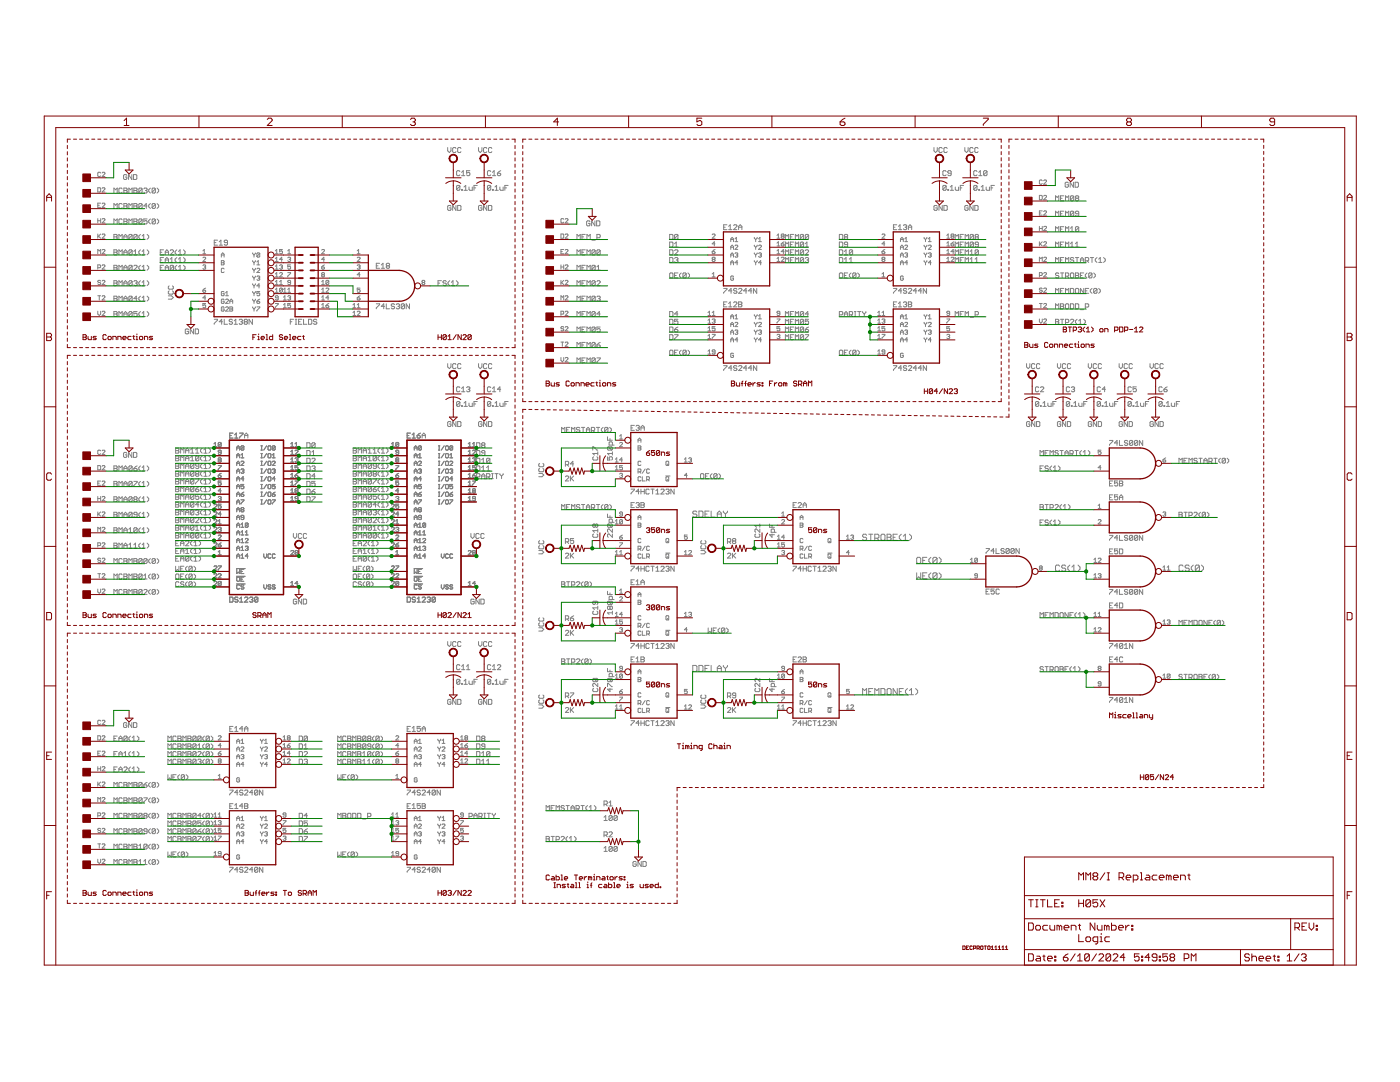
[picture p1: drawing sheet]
<svg xmlns="http://www.w3.org/2000/svg" width="279mm" height="216mm" viewBox="0 0 279 216" stroke-linecap="round" stroke-linejoin="round" font-family="sans-serif">
<g fill="none" stroke="#808080" stroke-width=".2">
<path d="M19.5 37.5l.6 .1v.6l-.2 .1h-.4zM20.1 34.5l-.2-.1-.4 .1v.6l.2 .1 .4-.1M20.4 37.6l.1-.1 .4 .1-.5 .7h.5M20.4 34.5l.1-.1 .4 .1-.5 .7h.5M22.7 38.5v-1l.4 .4 .3-.4v1M24.4 37.7l-.2-.2h-.3l-.2 .2v.7l.2 .1h.3l.2-.1M24.7 37.5h.5l.2 .2-.2 .3 .2 .4-.2 .1h-.5zM24.7 38h.5M25.3 35l-.2-.2-.4 .2v.6l.1 .2h.3l.2-.2v-.3h-.3M25.7 38.5v-1l.3 .4 .4-.4v1M26.3 34.8v1l-.6-1v1M26.6 34.8h.5l.2 .2v.6l-.2 .2h-.5z"/>
<path d="M26.7 37.5h.5l.2 .2-.2 .3 .2 .4-.2 .1h-.5zM26.7 38h.5M28.4 37.7v.7l-.2 .1h-.3l-.2-.1M28.4 37.7l-.2-.2h-.3l-.2 .2v.7M28.4 37.7l-.7 .7M28.7 37.7l.2-.2h.3l.2 .2-.2 .3M29 38h.2M29.2 38l.2 .2-.2 .3h-.3l-.2-.1M30 37.5l-.3 .4v.3l.3 .3M31 37.7l-.2-.2h-.3l-.1 .2v.7M31 37.7v.7l-.2 .1h-.3l-.1-.1M31 37.7l-.6 .7"/>
<path d="M31.3 37.5l.4 .4v.3l-.4 .3M89.3 29.4v.7l.4 .3 .3-.3v-.7M91 29.6l-.2-.2h-.3l-.2 .2v.7l.2 .1h.3l.2-.1M91.8 34.2l-.2-.1h-.3l-.2 .1v.7l.2 .2h.3l.2-.2M91.8 37.1l-.2-.1-.5 .1v.7M91.8 37.1v.7l-.2 .2h-.3l-.2-.2M91.8 37.1l-.7 .7M92 29.6l-.2-.2h-.3l-.2 .2v.7l.2 .1h.3l.2-.1M92.1 37.8h.2v.2h-.2zM92.1 34.4l.4-.3v1M92.1 35.1h.7M92.6 37.3l.3-.3v1"/>
<path d="M92.6 38h.7M93.6 37.3v.5l.2 .2h.5v-.7M93.8 34.1h-.7v.5l.5-.2 .2 .2v.3l-.2 .2h-.3l-.2-.2M94.6 37.5h.3M95.2 37h-.6v1M95.5 29.4v.7l.3 .3 .4-.3v-.7M97.2 29.6l-.2-.2h-.3l-.2 .2v.7l.2 .1h.3l.2-.1M97.9 37.1l-.1-.1-.5 .1v.7M97.9 37.1v.7l-.1 .2h-.3l-.2-.2M97.9 34.2l-.1-.1h-.3l-.2 .1v.7l.2 .2h.3l.1-.2M97.9 37.1l-.6 .7M98.1 29.6l-.1-.2h-.3l-.2 .2v.7l.2 .1h.3l.1-.1"/>
<path d="M98.3 37.8h.1v.2h-.1zM98.3 35.1h.6M98.3 34.4l.3-.3v1M98.8 38h.6M98.8 37.3l.3-.3v1M99.3 34.6h.5l.1 .3-.1 .2h-.4l-.1-.2zM99.8 37.3v.5l.1 .2h.5v-.7M99.9 34.1l-.6 .5M100.8 37.5h.3M101.4 37h-.6v1M186.4 29.4v.7l.3 .3 .3-.3v-.7M188 29.6l-.1-.2h-.3l-.2 .2v.7l.2 .1h.3l.1-.1"/>
<path d="M188.8 37.1l-.5-.1-.1 .1v.7M188.8 37.1v.7l-.1 .2h-.4l-.1-.2M188.8 34.2l-.1-.1h-.4l-.1 .1v.7l.1 .2h.4l.1-.2M188.8 37.1l-.6 .7M189 29.6l-.1-.2h-.4l-.1 .2v.7l.1 .1h.4l.1-.1M189.1 37.8h.2v.2h-.2zM189.7 38h.6M189.7 37.3l.3-.3v1M189.8 34.6h-.5l-.2-.2 .2-.3h.4l.1 .1v.7l-.1 .2h-.4l-.2-.2M190.6 37.3v.5l.2 .2h.5v-.7M191.6 37.5h.4M192.3 37h-.7v1"/>
<path d="M192.6 29.4v.7l.3 .3 .3-.3v-.7M194.2 29.6l-.2-.2h-.3l-.2 .2v.7l.2 .1h.3l.2-.1M195 37.1l-.5-.1-.2 .1v.7M195 37.1v.7l-.2 .2h-.3l-.2-.2M195 34.2l-.2-.1h-.3l-.2 .1v.7l.2 .2h.3l.2-.2M195 37.1l-.7 .7M195.2 29.6l-.2-.2h-.3l-.2 .2v.7l.2 .1h.3l.2-.1M195.3 37.8h.2v.2h-.2zM195.3 35.1h.7M195.3 34.4l.3-.3v1M195.8 38h.7M195.8 37.3l.4-.3v1"/>
<path d="M196.8 37.3v.5l.2 .2h.5v-.7M197 34.2l-.2-.1h-.3l-.2 .1v.7M197 34.2v.7l-.2 .2h-.3l-.2-.2M197 34.2l-.7 .7M197.8 37.5h.3M198.5 37h-.7v1M207.4 39h.5l.1 .1v.6l-.1 .2h-.5zM208 36.1l-.1-.2-.5 .2v.5l.2 .2 .4-.2M208.3 36.1l.1-.2 .5 .2-.6 .7h.6M208.3 39.1l.1-.1 .5 .1-.6 .8h.6M211.6 39.6h.4M212.3 39.1h-.7v.9h.7"/>
<path d="M213.2 36.5l-.1-.1h-.4l-.1 .1v.7l.1 .2h.4l.1-.2v-.3h-.3M214.2 36.4v1l-.6-1v1M214.3 39.2l-.2-.1h-.3l-.2 .1v.7M214.3 39.2v.7l-.2 .1-.5-.1M214.3 39.2l-.7 .7M214.6 36.4h.5l.1 .1v.7l-.1 .2h-.5zM214.8 39.6l-.2-.2 .2-.3h.3l.2 .1-.2 .4M214.8 39.6l-.2 .1 .2 .3 .5-.1-.2-.3M214.8 39.6h.3M19.5 59h.6M19.5 44h.6M19.5 53.4h.4l.2-.1-.2-.4h-.4v.8"/>
<path d="M19.5 43.6v.9M19.5 46.7v.8M19.5 50.6v-.8l.3 .3 .3-.3v.8M19.5 41h.3M19.7 47.1l.4 .4M19.8 59v.9M20.1 56.1l-.2-.2-.4 .2 .2 .3 .4 .1-.2 .3-.4-.2M20.1 40.5h-.6v.9h.6M20.1 43.6v.9M20.1 46.7l-.6 .6M20.4 59.2l.1-.2 .4 .2-.5 .7h.5M20.4 56.1l.1-.2 .4 .2-.5 .7h.5"/>
<path d="M20.4 46.8l.1-.1 .4 .1-.5 .7h.5M20.4 49.9l.1-.1 .4 .1-.5 .7h.5M20.4 43.8l.1-.2 .4 .2-.5 .7h.5M20.4 53l.1-.1 .4 .1-.5 .7h.5M20.4 40.7l.1-.2 .4 .2-.5 .7h.5M22.7 59.1h.5l.2 .1-.2 .4 .2 .3-.2 .2h-.5zM22.7 53.4h.5M22.7 49.8h.5l.2 .2-.2 .3 .2 .4-.2 .1h-.5zM22.7 56h.5l.2 .2-.2 .3 .2 .3-.2 .2h-.5zM22.7 46.8h.5l.2 .1-.2 .4 .2 .3-.2 .2h-.5zM22.7 41.6v-1l.4 .3 .3-.3v1M22.7 44.7v-1l.4 .3 .3-.3v1"/>
<path d="M22.7 52.9h.5l.2 .2-.2 .3 .2 .3-.2 .2h-.5zM22.7 47.3h.5M22.7 50.3h.5M22.7 56.5h.5M22.7 59.6h.5M23.7 47.8v-1l.4 .3 .3-.3v1M23.7 50.8v-1l.4 .4 .3-.4v1M23.7 53.9v-1l.4 .4 .3-.4v1M23.7 57v-1l.4 .3 .3-.3v1M24.4 40.8l-.2-.2-.5 .2v.6l.2 .2h.3l.2-.2M24.4 43.9l-.2-.2h-.3l-.2 .2v.6l.2 .2h.3l.2-.2M24.7 50.8v-.6l.3-.4 .4 .4v.6"/>
<path d="M24.7 43.7h.5l.2 .2-.2 .3 .2 .3-.2 .2h-.5zM24.7 53.4h.7M24.7 40.6h.5l.2 .2-.2 .3 .2 .3-.2 .2h-.5zM24.7 47.8v-.7l.3-.3 .4 .3v.7M24.7 53.9v-.6l.3-.4 .4 .4v.6M24.7 57v-.7l.3-.3 .4 .3v.7M24.7 44.2h.5M24.7 47.3h.7M24.7 50.3h.7M24.7 56.5h.7M24.7 41.1h.5M24.7 59.6h.7"/>
<path d="M25.7 41.6v-1l.3 .3 .4-.3v1M25.7 44.7v-1l.3 .3 .4-.3v1M26.4 50v.7l-.2 .1h-.3l-.2-.1M26.4 50l-.2-.2h-.3l-.2 .2v.7M26.4 46.9l-.2-.1-.5 .1v.7M26.4 46.9v.7l-.2 .2h-.3l-.2-.2M26.4 56.2l-.2-.2h-.3l-.2 .2v.6M26.4 53.1l-.2-.2-.5 .2v.6M26.4 59.2l-.2-.1-.5 .1v.7M26.4 53.1v.6l-.2 .2h-.3l-.2-.2M26.4 56.2v.6l-.2 .2h-.3l-.2-.2M26.4 59.2v.7l-.2 .2h-.3l-.2-.2"/>
<path d="M26.4 53.1l-.7 .6M26.4 59.2l-.7 .7M26.4 50l-.7 .7M26.4 56.2l-.7 .6M26.4 46.9l-.7 .7M26.7 43.7h.5l.2 .2-.2 .3 .2 .3-.2 .2h-.5zM26.7 50.8h.7M26.7 56.2l.2-.2h.3l.2 .2-.2 .3M26.7 40.6h.5l.2 .2-.2 .3 .2 .3-.2 .2h-.5zM26.7 53.1l.2-.2 .5 .2v.2l-.7 .6h.7M26.7 44.2h.5M26.7 41.1h.5"/>
<path d="M26.7 50.2l.3-.4v1M27 56.5h.2M27.2 56.5l.2 .2-.2 .3h-.3l-.2-.2M27.4 46.9v.7l-.2 .2h-.3l-.2-.2M27.4 46.9l-.5-.1-.2 .1v.7M27.4 59.6h-.7l.5-.5v1M27.4 46.9l-.7 .7M28 46.8l-.3 .3v.3l.3 .4M28 49.8l-.3 .4v.3l.3 .3M28 52.9l-.3 .4v.3l.3 .3M28 56l-.3 .3v.4l.3 .3M28 59.1l-.3 .3v.4l.3 .3"/>
<path d="M28.4 47.8h.6M28.4 50.8h.6M28.4 40.8l-.5-.2-.2 .2v.6M28.4 43.9l-.2-.2h-.3l-.2 .2v.6M28.4 40.8v.6l-.2 .2h-.3l-.2-.2M28.4 43.9v.6l-.2 .2h-.3l-.2-.2M28.4 43.9l-.7 .6M28.4 47.1l.3-.3v1M28.4 50.2l.3-.4v1M28.4 53.3l.3-.4v1M28.4 56.3l.3-.3v1M28.4 59.4l.3-.3v1"/>
<path d="M28.4 57h.6M28.4 40.8l-.7 .6M28.4 53.9h.6M29.4 46.8l.3 .3v.3l-.3 .4M29.4 49.8l.3 .4v.3l-.3 .3M29.4 52.9l.3 .4v.3l-.3 .3M29.4 56l.3 .3v.4l-.3 .3M29.4 59.1l.3 .3v.4l-.3 .3M29.4 43.7h-.7v.5l.5-.2 .2 .2v.3l-.2 .2h-.3l-.2-.2M29.4 41.1h-.7l.5-.5v1M30 43.7l-.3 .3v.3l.3 .4M30 40.6l-.3 .3v.4l.3 .3"/>
<path d="M31 43.9l-.2-.2h-.3l-.1 .2v.6M31 40.8l-.5-.2-.1 .2v.6M31 40.8v.6l-.2 .2h-.3l-.1-.2M31 43.9v.6l-.2 .2h-.3l-.1-.2M31 43.9l-.6 .6M31 40.8l-.6 .6M31.3 40.6l.4 .3v.4l-.4 .3M31.3 43.7l.4 .3v.3l-.4 .4M32 53.4h.3M32 51.9h.3M32 50.3h.3M32.6 49.8h-.6v1h.6"/>
<path d="M32.6 51.4h-.6v1h.6M32.6 52.9h-.6v1h.6M33 50.8v-.6l.3-.4 .3 .4v.6M33 53.4h.6M33 51.9h.6M33 50.3h.6M33 52.4v-.7l.3-.3 .3 .3v.7M33 53.9v-.6l.3-.4 .3 .4v.6M33.6 59h.6l.4 .4-.4 .3h-.6M33.8 58l-.2 .2v.3l.2 .2h.6l.2-.2v-.3l-.2-.2M33.8 57l-.2 .2v.4l.2 .1h.6l.2-.1v-.4l-.2-.2M34 50l.1-.2h.4l.1 .2v.2l-.6 .6h.6"/>
<path d="M34 52.4h.6M34 51.7l.3-.3v1M34.6 53.1l-.1-.2-.5 .2v.6M34.6 53.1v.6l-.1 .2h-.4l-.1-.2M34.6 53.1l-.6 .6M35.3 49.8l-.4 .4v.3l.4 .3M35.3 51.4l-.4 .3v.3l.4 .4M35.3 52.9l-.4 .4v.3l.4 .3M35.6 50.8h.7M35.6 52.4h.7M35.6 53.9h.7M35.6 53.3l.3-.4v1"/>
<path d="M35.6 50.2l.3-.4v1M35.6 51.7l.3-.3v1M36.6 52.9l.3 .4v.3l-.3 .3M36.6 51.4l.3 .3v.3l-.3 .4M36.6 49.8l.3 .4v.3l-.3 .3M40.5 50.6h.5M40.5 51.5l.1-.2 .4 .2-.5 .7h.5M40.5 50.1l.3-.3v.8M40.5 53l.4-.1 .1 .1-.1 .3M40.5 57.9h.4l.1 .3-.4 .1zM40.8 53.3h.1M40.9 53.3l.1 .1-.1 .3-.4-.1"/>
<path d="M41 59.4h-.5l.4-.4v.9M41 57.5l-.5 .4M42.8 48.4h.3M43.4 47.9h-.6v1h.6M43.8 48.9h.6M43.8 48.3l.3-.4v1M44.2 50.9h.5M44.2 52.4h.4M44.2 51.3v-.6l.2-.2 .3 .2v.6M44.2 52l.5 .1-.1 .8h-.4zM44.7 59.8l-.1-.1-.4 .1v.6l.1 .1 .4-.1v-.3h-.3M44.7 58.3l-.1-.1-.4 .1 .1 .7 .4-.1v-.3h-.3"/>
<path d="M44.7 53.7l-.1-.2-.4 .2v.6l.1 .1 .4-.1M45 59.8l.2-.1 .4 .1-.6 .7h.6M45 59h.6M45 58.4l.3-.2v.8M45.4 48.4h-.5l-.2-.1 .2-.4h.3l.2 .2v.6l-.2 .2h-.3l-.2-.2M50.4 50.5l.3 .4M50.4 52l.3 .4M50.4 53.5l.3 .5M50.4 55.1l.3 .4M50.4 56.6l.3 .4M50.4 58.2l.3 .4M50.4 59.7l.3 .4"/>
<path d="M50.7 50.9v.4M50.7 52.4v.5M50.7 54v.4M50.7 55.5v.4M50.7 57v.5M50.7 58.6v.4M51 59.7l-.3 .4M51 50.5l-.3 .4M51 52l-.3 .4M51 53.5l-.3 .5M51 55.1l-.3 .4M51 56.6l-.3 .4"/>
<path d="M51 58.2l-.3 .4M51.3 53.7l.1-.2 .4 .2-.5 .7h.5M51.3 55.2l.4-.1 .1 .1-.1 .3M51.3 52.9h.5M51.3 52.3l.2-.3v.9M51.5 55.5h.2M51.7 55.5l.1 .1-.1 .3-.4-.1M51.8 58.2h-.5v.4l.4-.2 .1 .5-.1 .1-.4-.1M51.8 50.6v.6l-.1 .1-.4-.1M51.8 50.6l-.1-.1-.4 .1v.6M51.8 50.6l-.5 .6M51.8 59.7l-.5 .4"/>
<path d="M51.8 57h-.5l.4-.4v.9M54.9 54.7l.3-.3v.8M54.9 55.2h.6M54.9 50.6h.6M54.9 52.2h.6M54.9 53.7h.6M54.9 58.3h.6M54.9 57.8l.3-.3v.8M54.9 50.1l.3-.3v.8M54.9 51.6l.3-.3v.9M54.9 53.1l.3-.2v.8M54.9 56.2l.3-.3v.9"/>
<path d="M54.9 56.8h.6M55.5 59.4l-.6-.1 .2-.3 .4 .2v.5l-.1 .2-.5-.2M55.8 54.5l.1-.1 .5 .1-.6 .7h.6M55.8 53l.4-.1 .2 .1-.2 .3M55.8 56.8h.6M55.8 56.2l.3-.3v.9M56.1 53.3h.1M56.2 53.3l.2 .1-.2 .3-.4-.1M56.4 49.8h-.6v.4l.3-.1 .3 .1-.2 .4-.4-.1M56.4 51.8h-.6l.4-.5v.9M56.4 57.6v.6l-.2 .1-.4-.1M56.4 57.6l-.2-.1-.4 .1v.6"/>
<path d="M56.4 57.6l-.6 .6M56.6 58.3h.5M56.6 59.9h.5M56.6 57.8l.3-.3v.8M56.6 59.3l.3-.3v.9M57.4 59.2l.4-.2 .2 .2-.2 .2M57.4 50.6h.6M57.4 51.5l.4-.2 .2 .2-.2 .3M57.4 54.4h.6l-.6 .8M57.4 58.3h.6M57.4 50.1l.3-.3v.8M57.4 57.8l.3-.3v.8"/>
<path d="M57.7 51.8h.1M57.7 59.4h.1M57.8 51.8l.2 .1-.2 .3-.4-.2M57.8 59.4l.2 .2-.2 .3-.4-.2M58 56.4h-.4l-.2-.2 .2-.3 .4 .2v.5l-.2 .2-.4-.2M58 52.9h-.6v.4l.3-.2 .3 .2-.2 .4-.4-.1M64.2 49.9l.1-.1 .4 .1-.5 .7h.5M64.2 53.3h.4l.1 .3-.4 .1zM64.2 58.3h.5M64.2 59.9h.5M64.2 56.8h.5M64.2 56.2l.3-.3v.9"/>
<path d="M64.2 57.8l.3-.3v.8M64.2 59.3l.3-.3v.9M64.3 54.8l-.1 .2 .1 .2 .4-.1-.1-.3M64.3 54.8l-.1-.1 .1-.3 .4 .1-.1 .3M64.3 54.8h.3M64.7 51.8h-.5l.4-.5v.9M64.7 52.9l-.5 .4M65 57.6l.2-.1 .4 .1-.6 .7h.6M65.6 56.1l-.4-.2-.2 .2v.5M65.6 59.4h-.6l.5-.4v.9M65.6 56.1v.5l-.1 .2-.5-.2M65.6 56.1l-.6 .5"/>
<path d="M71.3 53l.4-.1 .2 .1-.2 .3M71.3 50.6h.6M71.3 51.5l.1-.2 .5 .2-.6 .7h.6M71.3 59.4h.4l.2 .3-.5 .2zM71.3 50.1l.3-.3v.8M71.6 53.3h.1M71.7 53.3l.2 .1-.2 .3-.4-.1M71.9 54.8h-.6l.4-.4v.8M71.9 57.5h-.6v.4l.3-.1 .3 .1-.2 .4-.4-.1M71.9 59l-.6 .4M75.1 53h.3M75.8 52.5h-.7v1h.7"/>
<path d="M76.1 53.5h.7M76.1 52.9l.3-.4v1M77.3 53l-.2-.1 .2-.4h.3l.1 .2-.1 .3M77.3 53l-.2 .2 .2 .3h.3l.1-.1-.1-.4M77.3 53h.3M84.3 56.4l-.1-.2 .1-.3 .5 .2-.2 .3M84.3 56.4l-.1 .1 .1 .3 .5-.2-.2-.2M84.3 56.4h.3M87.4 56.5h.4M88.1 56h-.7v1M89.1 56.2l-.2-.2h-.3l-.2 .2 .2 .3h.3l.2 .2-.2 .3h-.3l-.2-.2M89.7 56l-.3 .3v.4l.3 .3"/>
<path d="M90 41.1l-.1-.1-.6 .1v.7l.2 .2 .5-.2v-.3h-.3M90.1 57h.6M90.1 56.3l.3-.3v1M91 41v1l-.7-1v1M91.1 56l.3 .3v.4l-.3 .3M91.3 41h.5l.2 .1v.7l-.2 .2h-.5zM96.2 41.1l-.2-.1-.5 .1v.7l.2 .2 .5-.2v-.3h-.4M97.2 41v1l-.7-1v1M97.5 41h.5l.1 .1v.7l-.1 .2h-.5zM112 46.7h.4l.1 .1v.6l-.1 .1h-.4zM112 50.2h.2M112 53.3h.5"/>
<path d="M112 52.9v.8M112 55.9v.9M112 59.9v-.9l.2 .3 .3-.3v.9M112.1 56.4l.4 .4M112.5 49.8h-.5v.8h.5M112.5 43.8l-.1-.2-.4 .2 .1 .7 .4-.2M112.5 52.9v.8M112.5 55.9l-.5 .6M112.8 59.2l.1-.2 .4 .2-.5 .7h.5M112.8 56.1l.1-.2 .4 .2-.5 .7h.5M112.8 46.8l.1-.1 .4 .1-.5 .7h.5M112.8 49.9l.1-.1 .4 .1-.5 .7h.5"/>
<path d="M112.8 43.8l.1-.2 .4 .2-.5 .7h.5M112.8 53l.1-.1 .4 .1-.5 .7h.5M115.1 47.8v-1l.4 .3 .3-.3v1M115.1 50.8v-1l.4 .4 .3-.4v1M115.1 53.9v-1l.4 .4 .3-.4v1M115.1 57v-1l.4 .3 .3-.3v1M116.1 53.4h.4M116.1 47.3h.4M116.1 50.3h.4M116.1 56.5h.4M116.1 59.6h.4M116.8 46.8h-.7v1h.7"/>
<path d="M116.8 49.8h-.7v1h.7M116.8 52.9h-.7v1h.7M116.8 56h-.7v1h.7M116.8 59.1h-.7v1h.7M117.1 53.9v-1l.4 .4 .3-.4v1M117.1 57v-1l.4 .3 .3-.3v1M117.1 50.8v-1l.4 .4 .3-.4v1M117.1 47.8v-1l.4 .3 .3-.3v1M117.7 44.2l-.1-.1h-.4l-.1 .1v.7l.1 .2h.4l.1-.2v-.3h-.3M118.1 47.9h.7M118.7 44.1v1l-.6-1v1M118.8 50l-.2-.2h-.3l-.2 .2v.7"/>
<path d="M118.8 56.2l-.2-.2h-.3l-.2 .2v.6M118.8 53.1l-.7 .6M118.8 59.2l-.7 .7M118.8 50v.7l-.2 .1h-.3l-.2-.1M118.8 53.1v.6l-.2 .2h-.3l-.2-.2M118.8 56.2v.6l-.2 .2h-.3l-.2-.2M118.8 59.2v.7l-.2 .2h-.3l-.2-.2M118.8 53.1l-.2-.2-.5 .2v.6M118.8 59.2l-.2-.1-.5 .1v.7M118.8 50l-.7 .7M118.8 56.2l-.7 .6M119.1 44.1h.4l.2 .1v.7l-.2 .2h-.4z"/>
<path d="M119.1 59.2l.5-.1 .2 .1-.2 .4M119.1 56.2l.2-.2h.3l.2 .2v.1l-.7 .7h.7M119.1 47.4h.5l.2-.1v-.4l-.2-.1h-.5v1M119.1 53.9h.7M119.1 53.3l.3-.4v1M119.4 59.6h.2M119.6 59.6l.2 .2-.2 .3h-.3l-.2-.2M119.8 50l-.2-.2h-.3l-.2 .2v.7M119.8 50v.7l-.2 .1h-.3l-.2-.1M119.8 50l-.7 .7M133.6 51.4h.5l.2 .2v.6l-.2 .2h-.5zM133.6 46.8h.5l.2 .1v.7l-.2 .2h-.5z"/>
<path d="M133.6 48.3h.5l.2 .2v.6l-.2 .2h-.5zM133.6 49.8h.5l.2 .2v.7l-.2 .1h-.5zM133.8 54.5h.3l.2 .1v.7l-.2 .2h-.3l-.2-.2v-.7zM134.6 50l.2-.2h.3l.2 .2v.2l-.7 .6h.7M134.6 55h.4M134.6 51.6l.2-.2h.3l.2 .2-.2 .3M134.6 49.3h.7M134.6 48.6l.4-.3v1M135 51.9h.1M135.1 51.9l.2 .1-.2 .4-.5-.2M135.3 54.5h-.7v1h.7M135.3 46.9v.7l-.2 .2h-.3l-.2-.2"/>
<path d="M135.3 46.9l-.2-.1-.5 .1v.7M135.3 46.9l-.7 .7M136 54.5l-.4 .3v.3l.4 .4M136.9 54.6v.7l-.1 .2h-.4l-.1-.2M136.9 54.6l-.1-.1h-.4l-.1 .1v.7M136.9 54.6l-.6 .7M137.3 54.5l.3 .3v.3l-.3 .4M142.1 50.2h.5l.1 .3-.4 .1zM142.1 54.7l.3-.3v.8M142.1 55.2h.6M142.1 46.8l.2-.1 .4 .1-.6 .7h.6M142.3 51.8l-.2-.2 .2-.3 .4 .2-.1 .3"/>
<path d="M142.3 51.8l-.2 .1 .2 .3 .4-.2-.1-.2M142.3 51.8h.3M142.7 48.7h-.6l.5-.5v.9M142.7 49.8l-.6 .4M144.4 57.6h.7l-.7 .9M144.4 45.3h.3M145.1 44.9h-.7v.9h.7M145.4 45.8h.7M145.4 45.2l.3-.3v.9M145.8 48.2v-.5l.3-.3 .3 .3v.5M145.8 49.8v-.6l.3-.3 .3 .3v.6M145.8 51.3v-.6l.3-.2 .3 .2v.6"/>
<path d="M145.8 52.9v-.6l.3-.3 .3 .3v.6M145.8 47.8h.6M145.8 49.3h.6M145.8 50.9h.6M145.8 52.4h.6M146.1 58h-.7l.5-.4v.9M146.4 55.2l-.1-.1-.5 .1 .2 .7 .4-.1v-.3h-.3M146.4 45l.2-.1 .5 .1v.2l-.7 .6h.7M146.7 47.7l.3-.3v.8M146.7 48.2h.5M146.7 49.1l.1-.2 .4 .2-.5 .7h.5M146.7 50.6l.4-.1 .1 .1-.1 .3"/>
<path d="M147 50.9h.1M147.1 57.7l-.2-.1h-.3l-.2 .3 .2 .1h.3l.2 .4-.2 .1-.5-.1M147.1 50.9l.1 .1-.1 .3-.4-.1M147.2 52.4h-.5l.4-.4v.9M147.4 57.7l.2-.1h.3l.2 .1-.7 .8h.7M147.4 45.8v-.6l.3-.3 .4 .3v.6M147.4 45.3h.7M149.1 58h-.7l.5-.4v.9M150.1 58h-.7l.5-.4v.9M150.5 52l.3 .4M150.5 47.4l.3 .4M150.5 48.9l.3 .4"/>
<path d="M150.5 50.5l.3 .4M150.8 47.8v.4M150.8 49.3v.5M150.8 50.9v.4M150.8 52.4v.5M151 57.6v.9l-.6-.9v.9M151.1 50.5l-.3 .4M151.1 52l-.3 .4M151.1 47.4l-.3 .4M151.1 48.9l-.3 .4M151.4 50.6l.4-.1 .2 .1-.2 .3M151.4 48.2h.6"/>
<path d="M151.4 49.1l.1-.2 .5 .2-.6 .7h.6M151.4 47.7l.3-.3v.8M151.7 50.9h.1M151.8 50.9l.2 .1-.2 .3-.4-.1M152 52.4h-.6l.4-.4v.9M155.1 47.5h.5M155.1 50.6h.5M155.1 52.2h.5M155.1 51.6l.2-.3v.9M155.1 47l.2-.3v.8M155.1 48.5l.2-.3v.9M155.1 50.1l.2-.3v.8"/>
<path d="M155.1 49.1h.5M155.9 48.7h.4l.2 .2-.4 .2zM155.9 51.5l.2-.2 .4 .2-.6 .7h.6M156.1 47.1l-.2-.1 .2-.3 .4 .1-.2 .3M156.1 47.1l-.2 .2 .2 .2 .4-.1-.2-.3M156.1 47.1h.2M156.5 50.2h-.6l.4-.4v.8M156.5 48.2l-.6 .5M156.7 52.4v-1l.4 .3 .3-.3v1M156.7 47.8v-1l.4 .3 .3-.3v1M156.7 49.3v-1l.4 .3 .3-.3v1M156.7 50.8v-1l.4 .4 .3-.4v1"/>
<path d="M157.7 51.9h.4M157.7 47.3h.4M157.7 50.3h.4M157.7 48.8h.4M158.4 46.8h-.7v1h.7M158.4 48.3h-.7v1h.7M158.4 49.8h-.7v1h.7M158.4 51.4h-.7v1h.7M158.7 50.8v-1l.3 .4 .4-.4v1M158.7 49.3v-1l.3 .3 .4-.3v1M158.7 47.8v-1l.3 .3 .4-.3v1M158.7 52.4v-1l.3 .3 .4-.3v1"/>
<path d="M160.4 46.9v.7l-.2 .2h-.3l-.2-.2M160.4 50l-.2-.2h-.3l-.2 .2v.7M160.4 48.5v.6l-.2 .2h-.3l-.2-.2M160.4 50l-.7 .7M160.4 51.6l-.7 .6M160.4 50v.7l-.2 .1h-.3l-.2-.1M160.4 48.5l-.2-.2h-.3l-.2 .2v.6M160.4 46.9l-.2-.1-.5 .1v.7M160.4 51.6v.6l-.2 .2-.5-.2M160.4 51.6l-.2-.2h-.3l-.2 .2v.6M160.4 48.5l-.7 .6M160.4 46.9l-.7 .7"/>
<path d="M160.7 49.3h.7M160.7 50l.2-.2h.3l.2 .2v.2l-.7 .6h.7M160.7 51.6l.2-.2h.3l.2 .2-.2 .3M160.7 48.6l.3-.3v1M161 51.9h.2M161.2 51.9l.2 .1-.2 .4-.5-.2M161.4 46.9l-.2-.1-.5 .1v.7M161.4 46.9l-.7 .7M161.4 46.9v.7l-.2 .2h-.3l-.2-.2M167.5 49.8h.5l.2 .2v.7l-.2 .1h-.5zM167.5 54.6l.2-.1h.3l.2 .1v.7l-.2 .2h-.3l-.2-.2zM167.5 48.3h.5l.2 .2v.6l-.2 .2h-.5z"/>
<path d="M167.5 51.4h.5l.2 .2v.6l-.2 .2h-.5zM167.5 46.8h.5l.2 .1v.7l-.2 .2h-.5zM168.5 55h.3M168.5 50.8h.7M168.5 52.4h.7M168.5 50.2l.3-.4v1M168.5 51.7l.3-.3v1M168.7 47.3l-.2 .1 .2 .4h.3l.2-.2-.2-.3M168.7 47.3l-.2-.2 .2-.3 .5 .1-.2 .4M168.7 47.3h.3M169.2 48.8h-.5l-.2-.2 .2-.3h.3l.2 .2v.6l-.2 .2h-.3l-.2-.2M169.2 54.5h-.7v1h.7"/>
<path d="M169.5 52.4h.7M169.5 51.7l.3-.3v1M169.8 54.5l-.3 .3v.3l.3 .4M170.2 50l-.2-.2h-.3l-.2 .2v.7M170.2 50v.7l-.2 .1h-.3l-.2-.1M170.2 50l-.7 .7M170.8 54.6l-.6 .7M170.8 54.6v.7l-.1 .2h-.4l-.1-.2M170.8 54.6l-.1-.1h-.4l-.1 .1v.7M171.2 54.5l.3 .3v.3l-.3 .4M176 55.2h.6M176 46.8l.2-.1 .4 .1-.6 .7h.6"/>
<path d="M176 50.2h.4l.2 .3-.4 .1zM176 54.7l.3-.3v.8M176.2 51.8l-.2-.2 .2-.3 .4 .2-.2 .3M176.2 51.8l-.2 .1 .2 .3 .4-.2-.2-.2M176.2 51.8h.2M176.6 48.7h-.6l.4-.5v.9M176.6 49.8l-.6 .4M178.3 57.6h.7l-.7 .9M178.3 45.3h.3M179 44.9h-.7v.9h.7M179.3 45.2l.3-.3v.9M179.3 45.8h.7"/>
<path d="M179.7 47.8h.6M179.7 49.3h.6M179.7 50.9h.6M179.7 52.4h.6M179.7 48.2v-.5l.3-.3 .3 .3v.5M179.7 49.8v-.6l.3-.3 .3 .3v.6M179.7 51.3v-.6l.3-.2 .3 .2v.6M179.7 52.9v-.6l.3-.3 .3 .3v.6M180 58h-.7l.5-.4v.9M180.3 55.2l-.2-.1-.4 .1v.6l.2 .1 .4-.1v-.3h-.3M180.3 45l.5-.1 .2 .1-.2 .3M180.6 48.2h.5"/>
<path d="M180.6 49.1l.1-.2 .4 .2-.5 .7h.5M180.6 50.6l.4-.1 .1 .1-.1 .3M180.6 47.7l.2-.3v.8M180.6 45.3h.2M180.8 45.3l.2 .2-.2 .3h-.4l-.1-.1M180.8 50.9h.2M181 57.7l-.2-.1h-.4l-.1 .3 .1 .1h.4l.2 .4-.2 .1-.5-.1M181 50.9l.1 .1-.1 .3-.4-.1M181.1 52.4h-.5l.4-.4v.9M181.3 57.7l.1-.1h.4l.1 .1-.6 .8h.6M181.3 45.8v-.6l.3-.3 .3 .3v.6M181.3 45.3h.6"/>
<path d="M182.9 58h-.6l.5-.4v.9M183.9 58h-.6l.5-.4v.9M184.4 47.4l.3 .4M184.4 52l.3 .4M184.4 48.9l.3 .4M184.4 50.5l.3 .4M184.7 47.8v.4M184.7 49.3v.5M184.7 50.9v.4M184.7 52.4v.5M184.9 57.6v.9l-.6-.9v.9M185 52l-.3 .4"/>
<path d="M185 47.4l-.3 .4M185 48.9l-.3 .4M185 50.5l-.3 .4M185.3 50.6l.4-.1 .1 .1-.1 .3M185.3 48.2h.5M185.3 49.1l.1-.2 .4 .2-.5 .7h.5M185.3 47.7l.2-.3v.8M185.5 50.9h.2M185.7 50.9l.1 .1-.1 .3-.4-.1M185.8 52.4h-.5l.4-.4v.9M187 41.1l-.1-.1-.5 .1v.7l.5 .2 .1-.2v-.3h-.3M188 41v1l-.6-1v1"/>
<path d="M188.4 41h.5l.1 .1v.7l-.1 .2h-.5zM189 47.5h.5M189 50.6h.5M189 52.2h.5M189 49.1h.5M189 51.6l.2-.3v.9M189 47l.2-.3v.8M189 48.5l.2-.3v.9M189 50.1l.2-.3v.8M189.8 51.5l.1-.2 .5 .2-.6 .7h.6M189.8 48.7h.4l.2 .2-.5 .2zM189.9 47.1l-.1 .2 .1 .2 .5-.1-.2-.3"/>
<path d="M189.9 47.1l-.1-.1 .1-.3 .5 .1-.2 .3M189.9 47.1h.3M190.4 50.2h-.6l.4-.4v.8M190.4 48.2l-.6 .5M190.6 47.8v-1l.4 .3 .3-.3v1M190.6 49.3v-1l.4 .3 .3-.3v1M190.6 50.8v-1l.4 .4 .3-.4v1M190.6 52.4v-1l.4 .3 .3-.3v1M191.6 51.9h.3M191.6 47.3h.3M191.6 50.3h.3M191.6 48.8h.3"/>
<path d="M192.3 46.8h-.7v1h.7M192.3 48.3h-.7v1h.7M192.3 49.8h-.7v1h.7M192.3 51.4h-.7v1h.7M192.6 47.8v-1l.3 .3 .4-.3v1M192.6 50.8v-1l.3 .4 .4-.4v1M192.6 49.3v-1l.3 .3 .4-.3v1M192.6 52.4v-1l.3 .3 .4-.3v1M193.2 41.1l-.2-.1-.4 .1v.7l.1 .2 .5-.2v-.3h-.3M193.6 51.7l.3-.3v1M193.6 50.2l.3-.4v1M193.6 50.8h.7"/>
<path d="M193.6 52.4h.7M194.2 41v1l-.7-1v1M194.3 46.9l-.2-.1-.5 .1v.7M194.3 46.9v.7l-.2 .2h-.3l-.2-.2M194.3 48.5v.6l-.2 .2h-.3l-.2-.2M194.3 48.5l-.2-.2h-.3l-.2 .2v.6M194.3 46.9l-.7 .7M194.3 48.5l-.7 .6M194.5 41h.5l.2 .1v.7l-.2 .2h-.5zM194.6 52.4h.7M194.6 51.7l.3-.3v1M194.8 47.3l-.2-.2 .2-.3 .5 .1-.2 .4"/>
<path d="M194.8 47.3l-.2 .1 .2 .4h.3l.2-.2-.2-.3M194.8 47.3h.3M195.3 50l-.7 .7M195.3 50v.7l-.2 .1h-.3l-.2-.1M195.3 48.8h-.5l-.2-.2 .2-.3h.3l.2 .2v.6l-.2 .2h-.3l-.2-.2M195.3 50l-.2-.2h-.3l-.2 .2v.7M207.4 55h.5l.1-.5-.1-.1h-.5v.8M207.4 45.2v.8M207.4 48.2v.9M207.4 52.2v-.9l.3 .3 .3-.3v.9M207.4 45.6h.6M207.4 42.5h.3"/>
<path d="M207.6 48.7l.4 .4M208 57.6l-.1-.1-.5 .1 .2 .3 .4 .1-.1 .3-.5-.1M208 42.1h-.6v.8h.6M208 45.2v.8M208 48.2l-.6 .6M208.3 54.5l.1-.1 .5 .1-.6 .7h.6M208.3 51.5l.1-.2 .5 .2-.6 .7h.6M208.3 48.4l.1-.2 .5 .2-.6 .7h.6M208.3 42.2l.1-.1 .5 .1-.6 .7h.6M208.3 45.3l.1-.1 .5 .1-.6 .7h.6M208.3 57.6l.1-.1 .5 .1-.6 .7h.6M210.7 52.4v-1l.3 .3 .3-.3v1"/>
<path d="M210.7 46.2v-1l.3 .4 .3-.4v1M210.7 40v-.9l.3 .3 .3-.3v.9M210.7 43.1v-1l.3 .4 .3-.4v1M210.7 49.3v-1l.3 .3 .3-.3v1M210.7 58.5v-.9l.3 .3 .3-.3v.9M211.3 54.6l-.2-.1h-.3l-.1 .1 .1 .4 .5 .1-.2 .4h-.3l-.1-.2M211.6 58h.4M211.6 54.5h.7M211.6 51.9h.4M211.6 48.8h.4M211.6 45.7h.4M211.6 42.7h.4"/>
<path d="M212 54.5v1M212.3 57.6h-.7v.9h.7M212.3 48.3h-.7v1h.7M212.3 51.4h-.7v1h.7M212.3 42.1h-.7v1h.7M212.3 45.2h-.7v1h.7M212.6 52.4v-1l.4 .3 .3-.3v1M212.6 55.1h.5l.2-.1v-.4l-.2-.1h-.5v1M212.6 40v-.9l.4 .3 .3-.3v.9M212.6 43.1v-1l.4 .4 .3-.4v1M212.6 46.2v-1l.4 .4 .3-.4v1M212.6 49.3v-1l.4 .3 .3-.3v1"/>
<path d="M212.6 58.5v-.9l.4 .3 .3-.3v.9M213 55.1l.3 .4M213.6 57.6h.5l.2 .1v.7l-.2 .1h-.5zM213.6 49.3h.7M213.6 46.2h.7M213.6 45.6l.4-.4v1M213.6 48.6l.4-.3v1M213.8 54.5h.3l.2 .1v.7l-.2 .2h-.3l-.2-.2v-.7zM214.3 42.3v.7l-.2 .1h-.3l-.2-.1M214.3 42.3l-.2-.2h-.3l-.2 .2v.7M214.3 51.6l-.2-.2h-.3l-.2 .3 .2 .2h.3l.2 .3-.2 .2-.5-.2M214.3 42.3l-.7 .7"/>
<path d="M214.6 54.5h.5l.2 .1-.2 .4 .2 .3-.2 .2h-.5zM214.6 55h.5M214.6 49.3h.7M214.6 51.4h.7M214.6 48.6l.3-.3v1M214.8 57.6h.3l.2 .1v.7l-.2 .1-.5-.1v-.7zM214.9 51.4v1M215.3 42.7h-.5l-.2-.2 .2-.4h.3l.2 .2v.7l-.2 .1h-.3l-.2-.1M215.3 45.4l-.2-.2h-.3l-.2 .2v.7M215.3 45.4v.7l-.2 .1-.5-.1M215.3 45.4l-.7 .7M215.6 52.4v-.7l.3-.3 .4 .3v.7"/>
<path d="M215.6 55h.3M215.6 51.9h.7M216.3 57.6v.9l-.7-.9v.9M216.3 54.5h-.7v1h.7M216.6 58h.3M216.6 52h.5l.2-.1v-.3l-.2-.2h-.5v1M216.9 54.5l-.3 .3v.3l.3 .4M216.9 52l.4 .4M217.3 57.6h-.7v.9h.7M217.6 51.4h.6M217.9 54.6v.7l-.1 .2h-.4l-.1-.2M217.9 54.6l-.1-.1h-.4l-.1 .1v.7"/>
<path d="M217.9 51.4v1M217.9 54.6l-.6 .7M217.9 57.6l-.3 .3v.3l.3 .3M218.3 54.5l.3 .3v.3l-.3 .4M218.9 57.7l-.1-.1h-.4l-.1 .1v.7M218.9 57.7v.7l-.1 .1-.5-.1M218.9 57.7l-.6 .7M218.9 51.4l-.3 .3v.3l.3 .4M219.3 51.7l.3-.3v1M219.3 57.6l.3 .3v.3l-.3 .3M219.3 52.4h.6M220.2 51.4l.4 .3v.3l-.4 .4"/>
<path d="M19.5 62.1v.6l.3 .2 .3-.2v-.6M20.4 62.3l.1-.2 .4 .2-.5 .6h.5M22.7 62.7h.5M22.7 62.2h.5l.2 .1-.2 .4 .2 .3-.2 .2h-.5zM23.7 60.1v-1l.4 .3 .3-.3v1M23.7 63.2v-1l.4 .3 .3-.3v1M24.7 63.2v-.7l.3-.3 .4 .3v.7M24.7 62.7h.7M24.7 60.1v-.7l.3-.3 .4 .3v.7M26.4 62.3v.7l-.2 .2h-.3l-.2-.2M26.4 62.3l-.2-.1h-.3l-.2 .1v.7M26.4 62.3l-.7 .7"/>
<path d="M27.4 62.2h-.7v.5l.3-.2 .4 .2v.3l-.2 .2h-.3l-.2-.2M28 62.2l-.3 .3v.3l.3 .4M28.4 63.2h.6M28.4 62.5l.3-.3v1M28.4 60.1h.6M29.4 62.2l.3 .3v.3l-.3 .4M37.6 65.8l-.1-.2h-.4l-.1 .2v.7l.1 .1 .5-.1v-.4h-.3M38.6 65.6v1l-.6-1v1M39 65.6h.5l.1 .2v.7l-.1 .1h-.5zM41 60.6h-.5v.4l.3-.2 .2 .2-.1 .4-.4-.1M42.8 63.7h.6l-.6 1M44.4 64.2h-.6l.4-.5v1"/>
<path d="M44.7 61.4l-.1-.2-.4 .2v.6l.1 .1 .4-.1v-.3h-.3M44.7 63.7v1h.7M45 61.4l.2-.2 .4 .2-.6 .7h.6M45.9 60.5v-.5l.2-.3 .3 .3v.5M45.9 61.2h.4l.1 .2-.1 .3 .1 .3-.1 .1h-.4zM45.9 60.1h.5M45.9 61.7h.4M46.4 63.9l-.2-.2h-.3l-.2 .2 .2 .3h.3l.2 .2-.2 .3h-.3l-.2-.2M46.7 64.7h.7M46.7 64l.4-.3v1M47.7 63.9l.2-.2h.3l.2 .2-.2 .3M48 64.2h.2"/>
<path d="M48.2 64.2l.2 .2-.2 .3h-.3l-.2-.2M48.9 64.2l-.2-.2 .2-.3h.3l.2 .2-.2 .3M48.9 64.2h.3M48.9 64.2l-.2 .2 .2 .3h.3l.2-.2-.2-.3M50.4 63.7v1l-.7-1v1M50.4 61.2l.3 .5M50.7 60.1v.4M50.7 61.7v.4M51 61.2l-.3 .5M51.3 61.2h.5l-.5 .9M51.3 60.1h.4l.1 .3-.4 .1zM54.9 60.6h.6l-.6 .8"/>
<path d="M56.6 61.4h.5M56.6 60.8l.3-.2v.8M57.9 64.2h.4M58 60.6h-.6v.4l.3-.2 .3 .2-.2 .4-.4-.1M58.6 63.7h-.7v1M58.9 63.7h.3M58.9 64.7h.3M59.1 63.7v1M59.6 64.2h.3M60.2 63.7h-.6v1h.6M60.6 63.7v1h.6M61.6 63.7h.5l.1 .2v.6l-.1 .2h-.5z"/>
<path d="M63.2 63.9l-.1-.2h-.4l-.1 .3 .1 .2h.4l.1 .3-.1 .2h-.4l-.1-.2M64.2 61.4h.5M64.2 60.8l.3-.2v.8M65 61h.5l.1 .3-.4 .1zM65.6 60.6l-.6 .4M70.4 62.9h.6M70.4 61.4h.6M70.4 60.8l.3-.2v.8M70.4 62.4l.3-.3v.8M71.3 62.3l.1-.2 .5 .2-.6 .6h.6M71.3 61.4h.6M71.3 60.8l.3-.2v.8"/>
<path d="M75.1 60.6h.7l-.7 1M76.8 61.1h-.7l.5-.5v1M77.1 60.6v1h.6M78.7 60.8l-.1-.2h-.3l-.2 .2 .2 .3 .4 .2-.1 .3h-.3l-.2-.2M79.1 60.8l.1-.2h.4l.1 .2-.1 .3M79.4 61.1h.2M79.6 61.1l.1 .2-.1 .3h-.4l-.1-.2M80.7 60.8l-.1-.2h-.4l-.1 .2v.6M80.7 60.8v.6l-.1 .2h-.4l-.1-.2M80.7 60.8l-.6 .6M81.7 60.6v1l-.6-1v1M89.3 72.6v.6l.4 .4 .3-.4v-.6"/>
<path d="M91 72.7l-.2-.1h-.3l-.2 .1v.7l.2 .2h.3l.2-.2M91.8 77.3l-.2-.1-.5 .1v.7l.2 .2h.3l.2-.2M92 72.7l-.2-.1h-.3l-.2 .1v.7l.2 .2h.3l.2-.2M92.1 77.5l.4-.3v1M92.1 78.2h.7M93.1 77.3l.5-.1 .2 .1-.2 .4M93.4 77.7h.2M93.6 77.7l.2 .2-.2 .3h-.3l-.2-.2M95.5 72.6v.6l.3 .4 .4-.4v-.6M97.2 72.7l-.2-.1h-.3l-.2 .1v.7l.2 .2h.3l.2-.2M97.9 77.3l-.1-.1-.5 .1v.7l.2 .2h.3l.1-.2M98.1 72.7l-.1-.1h-.3l-.2 .1v.7l.2 .2h.3l.1-.2"/>
<path d="M98.3 78.2h.6M98.3 77.5l.3-.3v1M99.9 77.7h-.6l.5-.5v1M112 62.7h.4l.1-.2-.1-.4h-.4v.8M112 71.3v.6l.2 .3 .3-.3v-.6M112 68.3h.5M112.2 68.3v.8M112.5 65.3l-.4-.1-.1 .3 .4 .1 .1 .3-.1 .1-.4-.1M112.8 71.5l.1-.2 .4 .2-.5 .7h.5M112.8 62.3l.1-.2 .4 .2-.5 .6h.5M112.8 65.3l.1-.1 .4 .1-.5 .7h.5M112.8 68.4l.1-.1 .4 .1-.5 .7h.5"/>
<path d="M115.1 60.1v-1l.4 .3 .3-.3v1M115.1 63.2v-1l.4 .3 .3-.3v1M115.1 66.2v-.9l.4 .3 .3-.3v.9M115.1 69.3v-1l.4 .4 .3-.4v1M115.1 72.4v-1l.4 .3 .3-.3v1M116.1 62.7h.4M116.1 65.7h.4M116.1 68.8h.4M116.1 71.9h.4M116.8 62.2h-.7v1h.7M116.8 65.3h-.7v.9h.7M116.8 68.3h-.7v1h.7"/>
<path d="M116.8 71.4h-.7v1h.7M117.1 66.2v-.9l.4 .3 .3-.3v.9M117.1 72.4v-1l.4 .3 .3-.3v1M117.1 60.1v-1l.4 .3 .3-.3v1M117.1 63.2v-1l.4 .3 .3-.3v1M117.1 69.3v-1l.4 .4 .3-.4v1M118.8 68.5v.7l-.2 .1h-.3l-.2-.1M118.8 62.3l-.7 .7M118.8 71.6l-.7 .6M118.8 68.5l-.2-.2h-.3l-.2 .2v.7M118.8 68.5l-.7 .7M118.8 62.3v.7l-.2 .2h-.3l-.2-.2"/>
<path d="M118.8 65.4v.7l-.2 .1-.5-.1M118.8 71.6v.6l-.2 .2-.5-.2M118.8 62.3l-.2-.1h-.3l-.2 .1v.7M118.8 65.4l-.2-.1-.5 .1v.7M118.8 71.6l-.2-.2h-.3l-.2 .2v.6M118.8 65.4l-.7 .7M119.1 68.8h.5l.2 .4-.2 .1h-.3l-.2-.1zM119.1 71.4h.7l-.7 1M119.8 62.7h-.7l.5-.5v1M119.8 65.3h-.7v.4l.3-.1 .4 .1v.4l-.2 .1-.5-.1M119.8 68.3l-.7 .5M133.6 63.7h.5l.2 .2v.6l-.2 .2h-.5z"/>
<path d="M133.6 62.2h.5l.2 .1v.7l-.2 .2h-.5zM133.6 66.8h.5l.2 .2v.6l-.2 .2h-.5zM133.6 65.3h.5l.2 .1v.7l-.2 .1h-.5zM133.8 69.9h.3l.2 .1v.7l-.2 .2h-.3l-.2-.2v-.7zM134.6 65.7h.5l.2 .4-.5 .1-.2-.1zM134.6 66.8h.7l-.7 1M134.6 70.4h.4M135.3 63.7h-.7v.5l.4-.2 .3 .2v.3l-.2 .2h-.3l-.2-.2M135.3 62.7h-.7l.5-.5v1M135.3 69.9h-.7v1h.7M135.3 65.3l-.7 .4M136 69.9l-.4 .3v.3l.4 .4"/>
<path d="M136.9 70v.7l-.1 .2h-.4l-.1-.2M136.9 70l-.1-.1h-.4l-.1 .1v.7M136.9 70l-.6 .7M137.3 69.9l.3 .3v.3l-.3 .4M141.3 70.1l.3-.3v.9M141.3 62.4l.3-.3v.8M141.3 63.9l.3-.3v.9M141.3 65.5l.3-.3v.8M141.3 67l.3-.3v.9M141.3 70.7h.6M141.3 62.9h.6M141.3 64.5h.6"/>
<path d="M141.3 66h.6M141.3 67.6h.6M142.1 62.4l.3-.3v.8M142.1 63.8l.5-.2 .1 .2-.1 .3M142.1 66.7h.6l-.6 .9M142.1 62.9h.6M142.4 64.1h.2M142.6 64.1l.1 .1-.1 .3-.5-.2M142.7 65.2h-.6v.4l.3-.1 .3 .1-.1 .4-.5-.1M142.7 70.2h-.4l-.2-.1 .2-.3 .4 .1v.6l-.1 .2-.5-.2M144.4 73h.7l-.7 .9M144.4 60.7h.3"/>
<path d="M145.1 60.2h-.7v1h.7M145.4 60.6l.3-.4v1M145.4 61.2h.7M145.8 63.6v-.5l.3-.3 .3 .3v.5M145.8 65.2v-.6l.3-.3 .3 .3v.6M145.8 66.7v-.6l.3-.3 .3 .3v.6M145.8 68.2v-.5l.3-.3 .3 .3v.5M145.8 63.2h.6M145.8 64.7h.6M145.8 66.3h.6M145.8 67.8h.6M146.1 73.4h-.7l.5-.4v.9"/>
<path d="M146.4 70.6l-.1-.1-.5 .1 .2 .7 .4-.1v-.3h-.3M146.4 60.4l.2-.2h.3l.2 .2v.2l-.7 .6h.7M146.7 63.1l.3-.3v.8M146.7 64.5l.1-.2 .4 .2-.5 .7h.5M146.7 66l.4-.2 .1 .2-.1 .3M146.7 63.6h.5M147 66.3h.1M147.1 73.1l-.5-.1-.2 .3 .2 .1h.3l.2 .4-.2 .1h-.3l-.2-.1M147.1 66.3l.1 .1-.1 .3-.4-.1M147.2 67.8h-.5l.4-.4v.8M147.4 60.2h.5l.2 .2-.2 .3 .2 .4-.2 .1h-.5zM147.4 73.1l.2-.1 .5 .1v.2l-.7 .6h.7"/>
<path d="M147.4 60.7h.5M149.1 73.4h-.7l.5-.4v.9M150.1 73.4h-.7l.5-.4v.9M150.5 62.8l.3 .4M150.5 64.3l.3 .4M150.5 65.8l.3 .5M150.5 67.4l.3 .4M150.8 63.2v.4M150.8 64.7v.5M150.8 66.3v.4M150.8 67.8v.4M151 73v.9l-.6-.9v.9"/>
<path d="M151.1 64.3l-.3 .4M151.1 62.8l-.3 .4M151.1 65.8l-.3 .5M151.1 67.4l-.3 .4M151.4 64.5l.1-.2 .5 .2-.6 .7h.6M151.4 66l.4-.2 .2 .2-.2 .3M151.4 63.1l.3-.3v.8M151.4 63.6h.6M151.7 66.3h.1M151.8 66.3l.2 .1-.2 .3-.4-.1M152 67.8h-.6l.4-.4v.8M155.1 66.9l.4-.2 .1 .2-.1 .2"/>
<path d="M155.1 63.6h.5l-.5 .9M155.3 67.1h.2M155.5 67.1l.1 .2-.1 .3-.4-.2M155.6 62.5h-.4l-.1-.1 .1-.3 .4 .2v.5l-.1 .1-.4-.1M155.6 65.2h-.5v.4l.2-.1 .3 .1-.1 .4-.4-.1M156.7 63.2v-1l.4 .3 .3-.3v1M156.7 64.7v-1l.4 .3 .3-.3v1M156.7 66.2v-.9l.4 .3 .3-.3v.9M156.7 67.8v-1l.4 .3 .3-.3v1M157.7 64.2h.4M157.7 62.7h.4M157.7 65.7h.4"/>
<path d="M157.7 67.3h.4M158.4 63.7h-.7v1h.7M158.4 62.2h-.7v1h.7M158.4 65.3h-.7v.9h.7M158.4 66.8h-.7v1h.7M158.7 67.8v-1l.3 .3 .4-.3v1M158.7 63.2v-1l.3 .3 .4-.3v1M158.7 64.7v-1l.3 .3 .4-.3v1M158.7 66.2v-.9l.3 .3 .4-.3v.9M160.4 63.9l-.2-.2h-.3l-.2 .2v.6M160.4 63.9v.6l-.2 .2h-.3l-.2-.2M160.4 67v.6l-.2 .2h-.3l-.2-.2"/>
<path d="M160.4 62.3v.7l-.2 .2h-.3l-.2-.2M160.4 62.3l-.7 .7M160.4 62.3l-.2-.1h-.3l-.2 .1v.7M160.4 65.4v.7l-.2 .1-.5-.1M160.4 65.4l-.2-.1-.5 .1v.7M160.4 67l-.2-.2h-.3l-.2 .2v.6M160.4 65.4l-.7 .7M160.4 63.9l-.7 .6M160.4 67l-.7 .6M160.7 65.7h.5l.2 .4-.5 .1zM160.7 66.8h.7l-.7 1M161.4 63.7h-.7v.5l.5-.2 .2 .2v.3l-.2 .2h-.3l-.2-.2"/>
<path d="M161.4 62.7h-.7l.5-.5v1M161.4 65.3l-.7 .4M167.5 70l.2-.1h.3l.2 .1v.7l-.2 .2h-.3l-.2-.2zM167.5 62.8h.5l.2-.1v-.4l-.2-.1h-.5v1M168.5 63.2v-.7l.3-.3 .4 .3v.7M168.5 62.7h.7M168.5 70.4h.3M169.2 69.9h-.7v1h.7M169.5 62.8h.5l.2-.1-.2-.5h-.5v1M169.8 69.9l-.3 .3v.3l.3 .4M169.8 62.8l.4 .4M170.5 63.2h.3"/>
<path d="M170.5 62.2h.3M170.7 62.2v1M170.8 70v.7l-.1 .2h-.4l-.1-.2M170.8 70l-.1-.1h-.4l-.1 .1v.7M170.8 70l-.6 .7M171.2 69.9l.3 .3v.3l-.3 .4M171.2 62.2h.6M171.5 62.2v1M172.1 62.2l.4 .5M172.5 62.7v.5M172.8 62.2l-.3 .5M175.2 70.7h.5"/>
<path d="M175.2 62.9h.5M175.2 64.5h.5M175.2 66h.5M175.2 67.6h.5M175.2 70.1l.3-.3v.9M175.2 62.4l.3-.3v.8M175.2 63.9l.3-.3v.9M175.2 65.5l.3-.3v.8M175.2 67l.3-.3v.9M176 62.9h.6M176 63.8l.4-.2 .2 .2-.2 .3M176 66.7h.6l-.6 .9"/>
<path d="M176 62.4l.3-.3v.8M176.3 64.1h.1M176.4 64.1l.2 .1-.2 .3-.4-.2M176.6 70.2h-.4l-.2-.1 .2-.3 .4 .1v.6l-.2 .2-.4-.2M176.6 65.2h-.6v.4l.3-.1 .3 .1-.2 .4-.4-.1M178.3 73h.7l-.7 .9M178.3 60.7h.3M179 60.2h-.7v1h.7M179.3 61.2h.7M179.3 60.6l.3-.4v1M179.7 66.7v-.6l.3-.3 .3 .3v.6M179.7 63.2h.6"/>
<path d="M179.7 64.7h.6M179.7 66.3h.6M179.7 67.8h.6M179.7 63.6v-.5l.3-.3 .3 .3v.5M179.7 65.2v-.6l.3-.3 .3 .3v.6M179.7 68.2v-.5l.3-.3 .3 .3v.5M180 73.4h-.7l.5-.4v.9M180.3 70.6l-.2-.1-.4 .1v.6l.2 .1 .4-.1v-.3h-.3M180.3 60.4l.1-.2h.4l.2 .2-.2 .3M180.6 64.5l.1-.2 .4 .2-.5 .7h.5M180.6 63.6h.5M180.6 66l.4-.2 .1 .2-.1 .3"/>
<path d="M180.6 63.1l.2-.3v.8M180.6 60.7h.2M180.8 60.7l.2 .2-.2 .3h-.4l-.1-.1M180.8 66.3h.2M181 73.1l-.2-.1-.5 .1 .1 .3h.4l.2 .2-.2 .3h-.4l-.1-.1M181 66.3l.1 .1-.1 .3-.4-.1M181.1 67.8h-.5l.4-.4v.8M181.3 73.1l.1-.1 .5 .1v.2l-.6 .6h.6M181.3 60.2h.5l.1 .2-.1 .3 .1 .4-.1 .1h-.5zM181.3 60.7h.5M182.9 73.4h-.6l.5-.4v.9M183.9 73.4h-.6l.5-.4v.9"/>
<path d="M184.4 62.8l.3 .4M184.4 64.3l.3 .4M184.4 65.8l.3 .5M184.4 67.4l.3 .4M184.7 63.2v.4M184.7 64.7v.5M184.7 66.3v.4M184.7 67.8v.4M184.9 73v.9l-.6-.9v.9M185 62.8l-.3 .4M185 64.3l-.3 .4M185 65.8l-.3 .5"/>
<path d="M185 67.4l-.3 .4M185.3 64.5l.1-.2 .4 .2-.5 .7h.5M185.3 66l.4-.2 .1 .2-.1 .3M185.3 63.6h.5M185.3 63.1l.2-.3v.8M185.5 66.3h.2M185.7 66.3l.1 .1-.1 .3-.4-.1M185.8 67.8h-.5l.4-.4v.8M189 66.9l.4-.2 .1 .2-.1 .2M189 63.6h.5l-.5 .9M189.2 67.1h.2M189.4 67.1l.1 .2-.1 .3-.4-.2"/>
<path d="M189.5 62.5h-.4l-.1-.1 .1-.3 .4 .2v.5l-.1 .1-.4-.1M189.5 65.2h-.5v.4l.2-.1 .3 .1-.1 .4-.4-.1M190.6 63.2v-1l.4 .3 .3-.3v1M191.6 62.7h.3M192.3 62.2h-.7v1h.7M192.6 63.2v-1l.3 .3 .4-.3v1M193.6 63.3h.7M194.6 62.8h.5l.2-.1v-.4l-.2-.1h-.5v1M204.9 72.6v.6l.3 .4 .3-.4v-.6M206.5 72.7l-.1-.1h-.4l-.1 .1v.7l.1 .2h.4l.1-.2M207.3 77.3l-.2-.1-.4 .1v.7l.1 .2h.3l.2-.2M207.4 60.6h.6"/>
<path d="M207.4 63.6v.6l.3 .3 .3-.3v-.6M207.5 72.7l-.2-.1h-.3l-.1 .1v.7l.1 .2h.3l.2-.2M207.6 77.3l.2-.1 .5 .1v.2l-.7 .7h.7M207.7 60.6v.8M208.3 63.8l.1-.2 .5 .2-.6 .7h.6M208.3 60.7l.1-.1 .5 .1-.6 .7h.6M210.7 63.7h.4l.2 .2-.2 .3 .2 .3-.2 .2h-.4zM210.7 64.2h.4M210.7 61.6v-1l.3 .4 .3-.4v1M211 72.6v.6l.4 .4 .3-.4v-.6M211.6 63.7h.7M211.6 60.6h.5l.2 .2-.2 .3 .2 .3-.2 .2h-.5z"/>
<path d="M211.6 61.1h.5M212 63.7v1M212.6 64.4h.5l.2-.2v-.3l-.2-.2h-.5v1M212.7 72.7l-.2-.1h-.3l-.2 .1v.7l.2 .2h.3l.2-.2M212.8 60.6h.3l.2 .2v.6l-.2 .2h-.3l-.2-.2v-.6zM213.5 77.3l-.2-.1-.5 .1v.7l.2 .2h.3l.2-.2M213.6 63.9l.2-.2h.3l.2 .2-.7 .8h.7M213.6 60.6h.5l.2 .2v.6l-.2 .2h-.5zM213.7 72.7l-.2-.1h-.3l-.2 .1v.7l.2 .2h.3l.2-.2M213.8 77.3l.5-.1 .2 .1-.2 .4M214.1 77.7h.2M214.3 77.7l.2 .2-.2 .3h-.3l-.2-.2"/>
<path d="M214.6 60.6h.5l.2 .2v.6l-.2 .2h-.5zM214.9 63.7l-.3 .3v.4l.3 .3M215.3 64.7h.6M215.3 64l.3-.3v1M215.6 61.8h.7M216.3 63.7l.3 .3v.4l-.3 .3M216.6 61.3h.5l.2-.2v-.3l-.2-.2h-.5v1M217.2 72.6v.6l.3 .4 .3-.4v-.6M218.8 72.7l-.1-.1h-.3l-.2 .1v.7l.2 .2h.3l.1-.2M219.6 77.3l-.1-.1-.5 .1v.7l.1 .2h.4l.1-.2M219.8 72.7l-.1-.1h-.3l-.2 .1v.7l.2 .2h.3l.1-.2M220.6 77.7h-.6l.5-.5v1"/>
<path d="M223.4 72.6v.6l.3 .4 .3-.4v-.6M225 72.7l-.1-.1h-.4l-.2 .1v.7l.2 .2h.4l.1-.2M225.8 77.3l-.2-.1-.5 .1v.7l.2 .2h.3l.2-.2M226 72.7l-.2-.1h-.3l-.2 .1v.7l.2 .2h.3l.2-.2M226.8 77.2h-.7v.5l.3-.2 .4 .2v.3l-.2 .2h-.3l-.2-.2M229.5 72.6v.6l.3 .4 .4-.4v-.6M231.2 72.7l-.2-.1h-.3l-.2 .1v.7l.2 .2h.3l.2-.2M231.9 77.3l-.1-.1-.5 .1v.7l.2 .2h.3l.1-.2M232.2 72.7l-.2-.1h-.3l-.2 .1v.7l.2 .2h.3l.2-.2M232.3 77.7h.5l.1 .3-.1 .2h-.3l-.2-.2zM232.9 77.2l-.6 .5M19.5 92.9h.4l.2 .1v.6l-.2 .1h-.4z"/>
<path d="M19.5 99.5h.6M19.5 99.1v.8M19.5 96.4h.3M20.1 96h-.6v.8h.6M20.1 90l-.2-.2-.4 .2v.5l.2 .2 .4-.2M20.1 99.1v.8M20.4 96.1l.1-.1 .4 .1-.5 .7h.5M20.4 90l.1-.2 .4 .2-.5 .7h.5M20.4 93l.1-.1 .4 .1-.5 .7h.5M20.4 99.2l.1-.1 .4 .1-.5 .7h.5M22.7 96.1h.5l.2 .1-.2 .3 .2 .4-.2 .1h-.5zM22.7 93h.5l.2 .1-.2 .4 .2 .3-.2 .2h-.5z"/>
<path d="M22.7 93.5h.5M22.7 99.1h.5l.2 .2-.2 .3 .2 .3-.2 .2h-.5zM22.7 99.6h.5M22.7 96.5h.5M23.7 94v-1l.4 .3 .3-.3v1M23.7 97v-.9l.4 .3 .3-.3v.9M24.7 94v-.7l.3-.3 .4 .3v.7M24.7 93.5h.7M24.7 97v-.6l.3-.3 .4 .3v.6M24.7 99.6h.7M24.7 96.5h.7M25.3 90.4l-.2-.1h-.3l-.1 .1v.7l.1 .2h.3l.2-.2v-.3h-.3"/>
<path d="M26.3 90.3v1l-.6-1v1M26.4 99.3v.6l-.2 .2h-.3l-.2-.2M26.4 96.2l-.2-.1h-.3l-.2 .1v.7M26.4 93.1l-.2-.1h-.3l-.2 .1v.7M26.4 99.3l-.2-.2h-.3l-.2 .2v.6M26.4 93.1v.7l-.2 .2h-.3l-.2-.2M26.4 96.2v.7l-.2 .1h-.3l-.2-.1M26.4 93.1l-.7 .7M26.4 99.3l-.7 .6M26.4 96.2l-.7 .7M26.6 90.3h.5l.2 .1v.7l-.2 .2h-.5zM26.7 93.5h.5l.2 .3-.2 .2h-.3z"/>
<path d="M26.7 96.1h.7l-.7 .9M26.9 99.6l-.2 .2 .2 .3h.3l.2-.2-.2-.3M26.9 99.6l-.2-.1 .2-.4h.3l.2 .2-.2 .3M26.9 99.6h.3M27.4 93l-.7 .5M28 93l-.3 .3v.3l.3 .4M28 96.1l-.3 .3v.3l.3 .3M28 99.1l-.3 .4v.3l.3 .3M28.4 94h.6M28.4 97h.6M28.4 93.3l.3-.3v1M28.4 96.4l.3-.3v.9"/>
<path d="M28.4 99.5l.3-.4v1M29.4 96.1l.3 .3v.3l-.3 .3M29.4 93l.3 .3v.3l-.3 .4M29.4 99.1l.3 .4v.3l-.3 .3M35.1 98.7h.5l.1 .1-.1 .4 .1 .3-.1 .2h-.5zM35.1 97.1h.5l.1 .2-.1 .3 .1 .4-.1 .1h-.5zM35.1 89.4h.5l.1 .2-.1 .3 .1 .4-.1 .1h-.5zM35.1 91h.5l.1 .1-.1 .4 .1 .3-.1 .1h-.5zM35.1 91.5h.5M35.1 89.9h.5M35.1 92.5h.5l.1 .2-.1 .3 .1 .3-.1 .2h-.5zM35.1 94h.5l.1 .2-.1 .4 .1 .3-.1 .1h-.5z"/>
<path d="M35.1 95.6h.5l.1 .2-.1 .3 .1 .3-.1 .2h-.5zM35.1 97.6h.5M35.1 94.6h.5M35.1 99.2h.5M35.1 96.1h.5M35.1 93h.5M36 98.1v-1l.4 .4 .3-.4v1M36 90.4v-1l.4 .4 .3-.4v1M36 91.9v-.9l.4 .3 .3-.3v.9M36 93.5v-1l.4 .3 .3-.3v1M36 95v-1l.4 .4 .3-.4v1M36 96.6v-1l.4 .3 .3-.3v1"/>
<path d="M36 99.7v-1l.4 .3 .3-.3v1M37 99.7v-.7l.4-.3 .3 .3v.7M37 90.4v-.6l.4-.4 .3 .4v.6M37 91.5h.7M37 89.9h.7M37 91.9v-.6l.4-.3 .3 .3v.6M37 93.5v-.7l.4-.3 .3 .3v.7M37 95v-.6l.4-.4 .3 .4v.6M37 96.6v-.7l.4-.3 .3 .3v.7M37 98.1v-.6l.4-.4 .3 .4v.6M37 97.6h.7M37 94.6h.7"/>
<path d="M37 99.2h.7M37 96.1h.7M37 93h.7M38 89.8l.4-.4v1M38 91.3l.4-.3v.9M38 90.4h.7M38 91.9h.7M38.7 95.8v.6l-.2 .2h-.3l-.2-.2M38.7 97.3v.7l-.2 .1-.5-.1M38.7 92.7v.6l-.2 .2h-.3l-.2-.2M38.7 94.2l-.2-.2h-.3l-.2 .2v.7M38.7 94.2v.7l-.2 .1h-.3l-.2-.1"/>
<path d="M38.7 98.8v.7l-.2 .2h-.3l-.2-.2M38.7 94.2l-.7 .7M38.7 92.7l-.2-.2-.5 .2v.6M38.7 95.8l-.2-.2h-.3l-.2 .2v.6M38.7 97.3l-.2-.2h-.3l-.2 .2v.7M38.7 98.8l-.2-.1-.5 .1v.7M38.7 97.3l-.7 .7M38.7 92.7l-.7 .6M38.7 98.8l-.7 .7M38.7 95.8l-.7 .6M39 97.6h.5l.2 .4-.5 .1-.2-.1zM39 95.6h.7l-.7 1"/>
<path d="M39 89.8l.3-.4v1M39 90.4h.7M39.2 94.6l-.2-.2 .2-.4h.3l.2 .2-.2 .4M39.2 94.6l-.2 .1 .2 .3h.3l.2-.1-.2-.3M39.2 94.6h.3M39.7 91.1l-.2-.1h-.3l-.2 .1v.7M39.7 93h-.5l-.2-.2 .2-.3 .5 .2v.6l-.2 .2h-.3l-.2-.2M39.7 98.7h-.7v.5l.5-.2 .2 .2v.3l-.2 .2h-.3l-.2-.2M39.7 91.1v.7l-.2 .1-.5-.1M39.7 97.1l-.7 .5M39.7 91.1l-.7 .7M40.3 91l-.3 .3v.3l.3 .3"/>
<path d="M40.3 92.5l-.3 .3v.4l.3 .3M40.3 97.1l-.3 .4v.3l.3 .3M40.3 89.4l-.3 .4v.3l.3 .3M40.3 94l-.3 .4v.3l.3 .3M40.3 95.6l-.3 .3v.3l.3 .4M40.3 98.7l-.3 .3v.3l.3 .4M40.7 98.1h.6M40.7 94.4l.3-.4v1M40.7 95.9l.3-.3v1M40.7 89.8l.3-.4v1M40.7 91.3l.3-.3v.9M40.7 92.8l.3-.3v1"/>
<path d="M40.7 97.5l.3-.4v1M40.7 99l.3-.3v1M40.7 95h.6M40.7 99.7h.6M40.7 96.6h.6M40.7 93.5h.6M40.7 90.4h.6M40.7 91.9h.6M41.7 91l.3 .3v.3l-.3 .3M41.7 92.5l.3 .3v.4l-.3 .3M41.7 97.1l.3 .4v.3l-.3 .3M41.7 94l.3 .4v.3l-.3 .3"/>
<path d="M41.7 89.4l.3 .4v.3l-.3 .3M41.7 95.6l.3 .3v.3l-.3 .4M41.7 98.7l.3 .3v.3l-.3 .4M42.7 88.6l.3-.3v.8M42.7 89.1h.6M43.6 92.9h.5l-.5 .8M43.6 94.9h.4l.1 .2-.4 .2zM43.6 99.2l.4-.1 .1 .1-.1 .3M43.7 91.8l-.1 .1 .1 .3 .4-.1-.1-.3M43.7 91.8l-.1-.1 .1-.3 .4 .1-.1 .3M43.7 91.8h.3M43.8 99.5h.2"/>
<path d="M44 99.5l.1 .1-.1 .3-.4-.1M44.1 88.4v.6l-.1 .1-.4-.1M44.1 96h-.5v.4l.4-.1 .1 .4-.1 .1-.4-.1M44.1 90.3h-.4l-.1-.2 .1-.3 .4 .2v.5l-.1 .2-.4-.2M44.1 97.9h-.5l.4-.4v.9M44.1 88.4l-.4-.1-.1 .1v.6M44.1 88.4l-.5 .6M44.1 94.4l-.5 .5M45.8 86.9h.4M46.5 86.4h-.7v1h.7M46.8 86.8l.4-.4v1M46.8 87.4h.7"/>
<path d="M47.2 89.8v-.6l.3-.2 .3 .2v.6M47.2 91.4v-.6l.3-.3 .3 .3v.6M47.2 92.9v-.6l.3-.3 .3 .3v.6M47.2 94.4v-.5l.3-.3 .3 .3v.5M47.2 96v-.6l.3-.3 .3 .3v.6M47.2 97.5v-.6l.3-.2 .3 .2v.6M47.2 99.1v-.6l.3-.3 .3 .3v.6M47.2 89.4h.6M47.2 90.9h.6M47.2 92.5h.6M47.2 94h.6M47.2 95.5h.6"/>
<path d="M47.2 97.1h.6M47.2 98.6h.6M47.8 86.4h.7l-.7 1M48.1 90.8l.3-.3v.9M48.1 93.7l.4-.1 .2 .1-.2 .3M48.1 92.2l.1-.2 .5 .2-.6 .7h.6M48.1 98.6h.4l.2 .3-.5 .2zM48.1 99.7h.6l-.6 .9M48.1 91.4h.6M48.4 94h.1M48.5 94l.2 .1-.2 .3-.4-.1M48.7 95.5h-.6l.4-.4v.9"/>
<path d="M48.7 96.7h-.6v.4l.3-.2 .3 .2-.2 .4-.4-.1M48.7 89.1v.6l-.2 .1-.4-.1M48.7 89.1l-.5-.1-.1 .1v.6M48.7 89.1l-.6 .6M48.7 98.2l-.6 .4M48.8 87.4v-.6l.3-.4 .4 .4v.6M48.8 86.9h.7M52.1 96h.3M52.1 95.1h.3M52.1 94.4h.3M52.1 90.5h.3M52.1 89.8h.3"/>
<path d="M52.1 89h.3M52.1 91.4h.3M52.1 92.9h.3M52.1 92h.3M52.1 93.6h.3M52.1 96.7h.3M52.1 97.5h.3M52.1 99.1h.3M52.1 99.7h.3M52.1 98.2h.3M52.2 89v.8M52.2 90.5v.9"/>
<path d="M52.2 92v.9M52.2 93.6v.8M52.2 95.1v.9M52.2 96.7v.8M52.2 98.2v.9M52.2 99.7v.9M53.2 89l-.6 .8M53.2 90.5l-.6 .9M53.2 92l-.6 .9M53.2 93.6l-.6 .8M53.2 95.1l-.6 .9M53.2 96.7l-.6 .8"/>
<path d="M53.2 98.2l-.6 .9M53.2 99.7l-.6 .9M53.5 98.3l.1-.1 .5 .1v.6l-.2 .2-.4-.2zM53.5 95.3l.1-.2 .5 .2v.5l-.2 .2-.4-.2zM53.5 93.7l.1-.1 .5 .1v.6l-.2 .1-.4-.1zM53.5 90.6l.1-.1 .5 .1v.6l-.2 .2-.4-.2zM53.5 89.1l.1-.1 .5 .1v.6l-.2 .1-.4-.1zM53.5 92.2l.1-.2 .5 .2v.6l-.2 .1-.4-.1zM53.5 96.8l.1-.1 .5 .1v.6l-.2 .1-.4-.1zM53.6 99.7l.5 .2v.6l-.2 .1-.4-.1v-.6zM54.4 91.4h.5M54.4 92.2l.1-.2 .4 .2-.5 .7h.5"/>
<path d="M54.4 93.7l.4-.1 .1 .1-.1 .3M54.4 98.6h.4l.1 .3-.4 .2zM54.4 99.7h.5l-.5 .9M54.4 90.8l.2-.3v.9M54.6 94h.2M54.8 94l.1 .1-.1 .3-.4-.1M54.9 89.1l-.1 .7-.4-.1M54.9 89.1l-.4-.1-.1 .7M54.9 95.5h-.5l.4-.4v.9M54.9 96.7h-.5v.4l.2-.2 .3 .2-.1 .4-.4-.1M54.9 89.1l-.5 .6M54.9 98.2l-.5 .4"/>
<path d="M58 89.1h.6M58 90.7h.6M58 92.2h.6M58 95.3h.6M58 96.8h.6M58 99.9h.6M58 93.2l.3-.3v.8M58 88.6l.3-.3v.8M58 90.1l.3-.3v.9M58 91.7l.3-.3v.8M58 94.7l.3-.3v.9M58 96.3l.3-.3v.8"/>
<path d="M58 97.8l.3-.3v.9M58 99.4l.3-.3v.8M58 93.7h.6M58 98.4h.6M58.9 96h.6l-.6 .8M58.9 90l.1-.2 .5 .2-.6 .7h.6M58.9 89.1h.6M58.9 91.5l.4-.1 .2 .1-.2 .3M58.9 94.9h.4l.2 .2-.5 .2zM58.9 88.6l.3-.3v.8M59 97.9l-.1-.1 .1-.3 .5 .2-.2 .2M59 97.9h.3"/>
<path d="M59 97.9l-.1 .2 .1 .3 .5-.2-.2-.3M59.2 91.8h.1M59.3 91.8l.2 .1-.2 .3-.4-.1M59.5 92.9h-.6v.4l.4-.1 .2 .4-.2 .1-.4-.1M59.5 99.5l-.6-.1 .1-.3 .5 .1v.6l-.2 .1-.4-.1M59.5 94.4l-.6 .5M61.2 97.6h.5l.2 .1v.7l-.2 .2h-.5zM61.2 91.4h.5l.2 .2v.6l-.2 .2h-.5zM61.2 88.3h.5l.2 .2v.7l-.2 .1h-.5zM61.2 89.9h.5l.2 .2v.6l-.2 .2h-.5zM61.2 93h.5l.2 .1v.7l-.2 .2h-.5zM61.2 94.5h.5l.2 .2v.6l-.2 .2h-.5z"/>
<path d="M61.2 96.1h.5l.2 .1v.7l-.2 .1h-.5zM61.2 99.1h.5l.2 .2v.6l-.2 .2h-.5zM62.2 98.1h.5l.2 .3-.5 .2-.2-.2zM62.2 99.1h.7l-.7 1M62.2 90.2l.4-.3v1M62.2 91.6l.2-.2 .5 .2v.2l-.7 .6h.7M62.2 93.1l.2-.1h.3l.2 .1-.2 .4M62.2 90.9h.7M62.6 93.5h.1M62.7 93.5l.2 .1-.2 .4h-.3l-.2-.2M62.9 95h-.7l.5-.5v1M62.9 88.5l-.7 .7"/>
<path d="M62.9 88.5l-.2-.2h-.3l-.2 .2v.7M62.9 96.1h-.7v.4l.5-.1 .2 .5-.2 .1h-.3l-.2-.1M62.9 88.5v.7l-.2 .1h-.3l-.2-.1M62.9 97.6l-.7 .5M70.5 98.7h.5l.1 .1-.1 .4 .1 .3-.1 .2h-.5zM70.5 97.1h.5l.1 .2-.1 .3 .1 .4-.1 .1h-.5zM70.5 89.4h.5l.1 .2-.1 .3 .1 .4-.1 .1h-.5zM70.5 91h.5l.1 .1-.1 .4 .1 .3-.1 .1h-.5zM70.5 94h.5l.1 .2-.1 .4 .1 .3-.1 .1h-.5zM70.5 95.6h.5l.1 .2-.1 .3 .1 .3-.1 .2h-.5zM70.5 91.5h.5M70.5 89.9h.5"/>
<path d="M70.5 92.5h.5l.1 .2-.1 .3 .1 .3-.1 .2h-.5zM70.5 97.6h.5M70.5 94.6h.5M70.5 99.2h.5M70.5 96.1h.5M70.5 93h.5M71.5 95v-1l.3 .4 .3-.4v1M71.5 90.4v-1l.3 .4 .3-.4v1M71.5 91.9v-.9l.3 .3 .3-.3v.9M71.5 93.5v-1l.3 .3 .3-.3v1M71.5 96.6v-1l.3 .3 .3-.3v1M71.5 98.1v-1l.3 .4 .3-.4v1"/>
<path d="M71.5 99.7v-1l.3 .3 .3-.3v1M72.5 99.7v-.7l.3-.3 .3 .3v.7M72.5 91.5h.6M72.5 89.9h.6M72.5 90.4v-.6l.3-.4 .3 .4v.6M72.5 91.9v-.6l.3-.3 .3 .3v.6M72.5 93.5v-.7l.3-.3 .3 .3v.7M72.5 95v-.6l.3-.4 .3 .4v.6M72.5 96.6v-.7l.3-.3 .3 .3v.7M72.5 98.1v-.6l.3-.4 .3 .4v.6M72.5 97.6h.6M72.5 94.6h.6"/>
<path d="M72.5 99.2h.6M72.5 96.1h.6M72.5 93h.6M73.5 89.8l.3-.4v1M73.5 91.3l.3-.3v.9M73.5 90.4h.6M73.5 91.9h.6M74.1 92.7l-.5-.2-.1 .2v.6M74.1 92.7v.6l-.1 .2h-.4l-.1-.2M74.1 94.2v.7l-.1 .1h-.4l-.1-.1M74.1 97.3v.7l-.1 .1-.5-.1M74.1 97.3l-.6 .7"/>
<path d="M74.1 94.2l-.1-.2h-.4l-.1 .2v.7M74.1 95.8l-.1-.2h-.4l-.1 .2v.6M74.1 97.3l-.1-.2h-.4l-.1 .2v.7M74.1 98.8l-.5-.1-.1 .1v.7M74.1 98.8v.7l-.1 .2h-.4l-.1-.2M74.1 95.8v.6l-.1 .2h-.4l-.1-.2M74.1 95.8l-.6 .6M74.1 94.2l-.6 .7M74.1 98.8l-.6 .7M74.1 92.7l-.6 .6M74.5 97.6h.5l.1 .4-.5 .1zM74.5 95.6h.6l-.6 1"/>
<path d="M74.5 89.8l.3-.4v1M74.5 90.4h.6M74.6 94.6l-.1 .1 .1 .3h.4l.1-.1-.1-.3M74.6 94.6l-.1-.2 .1-.4h.4l.1 .2-.1 .4M74.6 94.6h.4M75.1 93h-.5l-.1-.2 .1-.3 .5 .2v.6l-.1 .2h-.4l-.1-.2M75.1 97.1l-.6 .5M75.1 91.1v.7l-.1 .1-.5-.1M75.1 91.1l-.1-.1h-.4l-.1 .1v.7M75.1 98.7h-.6v.5l.3-.2 .3 .2v.3l-.1 .2h-.4l-.1-.2M75.1 91.1l-.6 .7M75.8 95.6l-.4 .3v.3l.4 .4"/>
<path d="M75.8 89.4l-.4 .4v.3l.4 .3M75.8 94l-.4 .4v.3l.4 .3M75.8 91l-.4 .3v.3l.4 .3M75.8 92.5l-.4 .3v.4l.4 .3M75.8 97.1l-.4 .4v.3l.4 .3M75.8 98.7l-.4 .3v.3l.4 .4M76.1 91.3l.3-.3v.9M76.1 92.8l.3-.3v1M76.1 98.1h.7M76.1 89.8l.3-.4v1M76.1 94.4l.3-.4v1M76.1 95.9l.3-.3v1"/>
<path d="M76.1 97.5l.3-.4v1M76.1 99l.3-.3v1M76.1 95h.7M76.1 99.7h.7M76.1 96.6h.7M76.1 93.5h.7M76.1 90.4h.7M76.1 91.9h.7M77.1 92.5l.3 .3v.4l-.3 .3M77.1 91l.3 .3v.3l-.3 .3M77.1 97.1l.3 .4v.3l-.3 .3M77.1 89.4l.3 .4v.3l-.3 .3"/>
<path d="M77.1 94l.3 .4v.3l-.3 .3M77.1 95.6l.3 .3v.3l-.3 .4M77.1 98.7l.3 .3v.3l-.3 .4M78.1 89.1h.6M78.1 88.6l.3-.3v.8M79 94.9h.4l.2 .2-.5 .2zM79 99.2l.4-.1 .2 .1-.2 .3M79 92.9h.6l-.6 .8M79.1 91.8h.3M79.1 91.8l-.1 .1 .1 .3 .5-.1-.2-.3M79.1 91.8l-.1-.1 .1-.3 .5 .1-.2 .3M79.3 99.5h.1"/>
<path d="M79.4 99.5l.2 .1-.2 .3-.4-.1M79.6 88.4l-.5-.1-.1 .1v.6M79.6 90.3h-.5l-.1-.2 .1-.3 .5 .2v.5l-.2 .2-.4-.2M79.6 96h-.6v.4l.3-.1 .3 .1-.2 .4-.4-.1M79.6 88.4v.6l-.2 .1-.4-.1M79.6 97.9h-.6l.4-.4v.9M79.6 88.4l-.6 .6M79.6 94.4l-.6 .5M81.3 86.9h.3M81.9 86.4h-.6v1h.6M82.3 86.8l.3-.4v1M82.3 87.4h.6"/>
<path d="M82.7 89.8v-.6l.3-.2 .2 .2v.6M82.7 91.4v-.6l.3-.3 .2 .3v.6M82.7 92.9v-.6l.3-.3 .2 .3v.6M82.7 94.4v-.5l.3-.3 .2 .3v.5M82.7 96v-.6l.3-.3 .2 .3v.6M82.7 97.5v-.6l.3-.2 .2 .2v.6M82.7 99.1v-.6l.3-.3 .2 .3v.6M82.7 89.4h.5M82.7 90.9h.5M82.7 92.5h.5M82.7 94h.5M82.7 95.5h.5"/>
<path d="M82.7 97.1h.5M82.7 98.6h.5M83.2 86.9h.5l.2 .3-.2 .2h-.3l-.2-.2zM83.5 98.6h.4l.2 .3-.4 .2zM83.5 91.4h.6M83.5 92.2l.2-.2 .4 .2-.6 .7h.6M83.5 93.7l.4-.1 .2 .1-.2 .3M83.5 99.7h.6l-.6 .9M83.5 90.8l.3-.3v.9M83.8 94h.1M83.9 86.4l-.7 .5M83.9 94l.2 .1-.2 .3-.4-.1"/>
<path d="M84.1 89.1v.6l-.2 .1-.4-.1M84.1 89.1l-.4-.1-.2 .1v.6M84.1 95.5h-.6l.4-.4v.9M84.1 96.7h-.6v.4l.3-.2 .3 .2-.2 .4-.4-.1M84.1 89.1l-.6 .6M84.1 98.2l-.6 .4M84.2 87.4v-.6l.4-.4 .3 .4v.6M84.2 86.9h.7M87.5 96h.3M87.5 95.1h.3M87.5 94.4h.3M87.5 90.5h.3"/>
<path d="M87.5 89.8h.3M87.5 89h.3M87.5 91.4h.3M87.5 92.9h.3M87.5 92h.3M87.5 93.6h.3M87.5 96.7h.3M87.5 97.5h.3M87.5 99.1h.3M87.5 99.7h.3M87.5 98.2h.3M87.7 89v.8"/>
<path d="M87.7 90.5v.9M87.7 92v.9M87.7 93.6v.8M87.7 95.1v.9M87.7 96.7v.8M87.7 98.2v.9M87.7 99.7v.9M88.6 89l-.5 .8M88.6 90.5l-.5 .9M88.6 92l-.5 .9M88.6 93.6l-.5 .8M88.6 95.1l-.5 .9"/>
<path d="M88.6 96.7l-.5 .8M88.6 98.2l-.5 .9M88.6 99.7l-.5 .9M88.9 92.2l.2-.2 .4 .2v.6l-.2 .1-.4-.1zM88.9 95.3l.2-.2 .4 .2v.5l-.2 .2-.4-.2zM88.9 93.7l.2-.1 .4 .1v.6l-.2 .1-.4-.1zM88.9 90.6l.2-.1 .4 .1v.6l-.2 .2-.4-.2zM88.9 89.1l.2-.1 .4 .1v.6l-.2 .1-.4-.1zM88.9 96.8l.2-.1 .4 .1v.6l-.2 .1-.4-.1zM88.9 98.3l.2-.1 .4 .1v.6l-.2 .2-.4-.2zM89.1 99.7l.4 .2v.6l-.2 .1-.4-.1v-.6zM89.8 92.2l.1-.2 .4 .2-.5 .7h.5"/>
<path d="M89.8 93.7l.4-.1 .1 .1-.1 .3M89.8 98.6h.4l.1 .3-.4 .2zM89.8 99.7h.5l-.5 .9M89.8 91.4h.5M89.8 90.8l.3-.3v.9M90 84.3l-.1-.2h-.4l-.2 .2v.6l.2 .2h.4l.1-.2v-.3h-.3M90.1 94h.1M90.2 94l.1 .1-.1 .3-.4-.1M90.3 89.1v.6l-.1 .1-.4-.1M90.3 96.7h-.5v.4l.3-.2 .2 .2-.1 .4-.4-.1M90.3 89.1l-.4-.1-.1 .1v.6M90.3 95.5h-.5l.4-.4v.9"/>
<path d="M90.3 89.1l-.5 .6M90.3 98.2l-.5 .4M91 84.1v1l-.7-1v1M91.3 84.1h.5l.2 .2v.6l-.2 .2h-.5zM91.8 80.3l-.2-.2h-.3l-.2 .2v.6M91.8 80.3v.6l-.2 .2-.5-.2M91.8 80.3l-.7 .6M92.1 80.9h.2v.2h-.2zM92.6 80.4l.3-.3v1M92.6 81.1h.7M93.5 89.1h.5M93.5 90.7h.5"/>
<path d="M93.5 92.2h.5M93.5 95.3h.5M93.5 96.8h.5M93.5 99.9h.5M93.5 93.7h.5M93.5 98.4h.5M93.5 93.2l.2-.3v.8M93.5 88.6l.2-.3v.8M93.5 90.1l.2-.3v.9M93.5 91.7l.2-.3v.8M93.5 94.7l.2-.3v.9M93.5 96.3l.2-.3v.8"/>
<path d="M93.5 97.8l.2-.3v.9M93.5 99.4l.2-.3v.8M93.6 80.4v.5l.2 .2h.5v-.7M94.3 88.6l.3-.3v.8M94.3 96h.6l-.6 .8M94.3 90l.1-.2 .5 .2-.6 .7h.6M94.3 89.1h.6M94.3 91.5l.4-.1 .2 .1-.2 .3M94.3 94.9h.4l.2 .2-.5 .2zM94.4 97.9l-.1-.1 .1-.3 .5 .2-.2 .2M94.4 97.9h.3M94.4 97.9l-.1 .2 .1 .3 .5-.2-.2-.3"/>
<path d="M94.6 80.6h.3M94.6 91.8h.1M94.7 91.8l.2 .1-.2 .3-.4-.1M94.9 92.9h-.6v.4l.3-.1 .3 .1-.2 .4-.4-.1M94.9 99.5h-.5l-.1-.1 .1-.3 .5 .1v.6l-.2 .1-.4-.1M94.9 94.4l-.6 .5M95.1 95.2h.5l.2-.2-.2-.5h-.5v1M95.1 91.4h.5l.2 .2v.6l-.2 .2h-.5zM95.1 88.3h.5l.2 .2v.7l-.2 .1h-.5zM95.1 89.9h.5l.2 .2v.6l-.2 .2h-.5zM95.1 93h.5l.2 .1v.7l-.2 .2h-.5zM95.2 80.1h-.6v1"/>
<path d="M96.1 95h.7M96.1 93.3l.4-.3v1M96.1 92.4h.7M96.1 94h.7M96.1 95.5v-.7l.4-.3 .3 .3v.7M96.1 91.8l.4-.4v1M96.2 84.3l-.2-.2h-.3l-.2 .2v.6l.2 .2h.3l.2-.2v-.3h-.4M96.3 88.8h.3M96.3 88.8l-.2 .2 .2 .3h.3l.2-.1-.2-.4M96.3 88.8l-.2-.1 .2-.4h.3l.2 .2-.2 .3M96.8 90.4h-.5l-.2-.2 .2-.3h.3l.2 .2v.6l-.2 .2h-.3l-.2-.2M97.1 95.2h.5l.2-.2v-.3l-.2-.2h-.5v1"/>
<path d="M97.1 94h.7M97.1 93.3l.4-.3v1M97.2 84.1v1l-.7-1v1M97.5 95.2l.3 .3M97.5 84.1h.5l.1 .2v.6l-.1 .2h-.5zM97.8 91.6v.6l-.2 .2h-.3l-.2-.2M97.8 91.6l-.2-.2-.5 .2v.6M97.8 91.6l-.7 .6M97.9 80.3l-.1-.2h-.3l-.2 .2v.6M97.9 80.3v.6l-.1 .2-.5-.2M97.9 80.3l-.6 .6M98.1 95.5h.3"/>
<path d="M98.1 94.5h.3M98.3 80.9h.1v.2h-.1zM98.3 94.5v1M98.8 94.5h.6M98.8 81.1h.6M98.8 80.4l.3-.3v1M99.1 94.5v1M99.8 80.4v.5l.1 .2h.5v-.7M99.8 94.5l.3 .5M100.1 95v.5M100.4 94.5l-.3 .5M100.8 80.6h.3"/>
<path d="M101.4 80.1h-.6v1M107.5 94.5h.7l.3 .3-.3 .3h-.7M107.7 93.5l-.2 .1v.4l.2 .1h.7l.1-.1v-.4l-.1-.1M107.7 92.5l-.2 .1v.4l.2 .1h.7l.1-.1v-.4l-.1-.1M112.1 86.3v-1l.3 .3 .3-.3v1M112.8 92.7h.5l.2-.1v-.4l-.2-.1h-.5v.9M112.8 95.1l.2-.1h.3l.2 .1v.2l-.7 .7h.7M113.1 85.8h.3M113.2 92.7l.3 .3M113.7 85.3h-.6v1h.6M113.8 95v1M114 95.5l.5 .5"/>
<path d="M114.1 86.3v-1l.3 .3 .3-.3v1M114.5 95l-.7 .6M114.5 92.6h-.7l.5-.5v.9M115.7 85.4l-.2-.1-.5 .1 .2 .4h.3l.2 .1-.2 .4h-.3l-.2-.2M116 85.3h.7M116.4 85.3v1M117 86.3v-.7l.4-.3 .3 .3v.7M117 85.8h.7M118 85.9h.5l.2-.1v-.4l-.2-.1h-.5v1M118.3 89.8v-.6l1 .6M118.4 85.9l.3 .4M118.5 91.1l-.2 .2v.3l.2 .2h.6l.2-.2v-.3l-.2-.2"/>
<path d="M119 85.3h.7M119.3 90.5h-1l.3 .3M119.3 90.1v.7M119.4 85.3v1M120.4 85.3l-.4 .3v.3l.4 .4M121.2 87.2v.6h1M121.2 91.1v.7h.5l-.1-.5 .1-.2h.4l.1 .2-.1 .5M121.3 85.4l-.6 .7M121.3 85.4l-.1-.1-.5 .1v.7M121.3 85.4v.7l-.1 .2h-.4l-.1-.2M121.4 89.2l-.2 .1 .2 .5h.7M121.4 89.2h.7l.1 .1-.1 .5"/>
<path d="M121.4 89.2l.7 .6M121.7 85.3l.3 .3v.3l-.3 .4M121.7 87.5v.3M122.2 88.8v-.5l-.1-.1h-.4l-.1 .1v.5h1M122.2 90.1v.7M122.2 90.5h-1l.4 .3M122.8 92.2h.6M122.8 93.7h.6M122.8 91.7l.3-.3v.8M122.8 93.2l.3-.3v.8M123.7 94.6l.4-.2 .1 .2-.1 .3M123.7 88.4l.1-.1 .4 .1-.5 .7h.5"/>
<path d="M123.7 87l.3-.3v.9M123.7 87.6h.5M124 94.9h.1M124.1 94.9l.1 .1-.1 .3-.4-.2M124.2 91.8h-.5l.4-.4v.8M124.2 92.9h-.5v.4l.3-.1 .2 .1-.1 .4-.4-.1M125.9 97.6h.7l-.7 1M125.9 85.4h.4M126.6 84.9h-.7v1h.7M126.9 85l.2-.1h.3l.2 .1-.2 .4M127.3 85.4h.1M127.3 87.8h.6"/>
<path d="M127.3 89h.5l.1 .1-.1 .3 .1 .3-.1 .1h-.5zM127.3 88.3v-.6l.3-.3 .3 .3v.6M127.3 94.1h.5l.1-.4-.1-.1h-.5v.8M127.3 89.4h.5M127.4 85.4l.2 .1-.2 .4h-.3l-.2-.2M127.6 98.1h-.7l.5-.5v1M127.6 94.1l.3 .3M127.9 92.2l-.1-.2-.5 .2v.6l.2 .1 .4-.1M127.9 95.3l-.1-.2-.5 .2v.5l.2 .2 .4-.2M127.9 98.1h.7M127.9 85.9v-.7l.3-.3 .4 .3v.7M127.9 97.6v1"/>
<path d="M127.9 85.4h.7M128.2 95.1v.9h.6M128.6 97.6v1M128.8 93.6l-.6 .8M129.1 95.7h.4l.1-.2-.1-.4h-.4v.9M129.3 95.7l.3 .3M129.6 97.7l-.2-.1-.5 .1v.7l.2 .2 .5-.2M129.6 93.7l-.1-.1-.4 .1v.6l.1 .1 .4-.1M129.9 97.6h.7M130.2 97.6v1M130.9 98.6h.7M130.9 97.9l.3-.3v1"/>
<path d="M131.9 97.7l.2-.1 .4 .1v.2l-.6 .7h.6M132.9 95h.8M132.9 97.7l.5-.1 .1 .1-.1 .4M133 95.1l.5 .2-.2 .7-.4-.2zM133 92l.5 .2v.6l-.2 .1-.4-.1zM133.2 95.7l.3 .3M133.2 92.6l.3 .3M133.2 98.1h.2M133.4 98.1l.1 .2-.1 .3-.5-.2M134.5 97.6v1l-.6-1v1M136.6 92.2h.6M136.6 91.7l.3-.3v.8"/>
<path d="M137.2 94.9h-.6l.4-.5v.9M137.4 91.5l.5-.1 .1 .1-.1 .3M137.7 91.8h.2M137.9 91.8l.1 .1-.1 .3-.5-.1M140 94.5h.3l.2 .2v.6l-.2 .2h-.3l-.2-.2v-.6zM140.8 95h.3M141.5 94.5h-.7v1h.7M142.1 94.5l-.3 .3v.4l.3 .3M143.1 94.7l-.2-.2h-.3l-.1 .2v.6M143.1 94.7v.6l-.2 .2h-.3l-.1-.2M143.1 94.7l-.6 .6M143.4 94.5l.4 .3v.4l-.4 .3"/>
<path d="M205.5 84.3l-.1-.2h-.4l-.1 .2v.6l.1 .2h.4l.1-.2v-.3h-.3M206.5 84.1v1l-.6-1v1M206.9 84.1h.4l.2 .2v.6l-.2 .2h-.4zM207.3 80.3l-.2-.2h-.3l-.1 .2v.6M207.3 80.3v.6l-.2 .2-.4-.2M207.3 80.3l-.6 .6M207.6 90.9v-1l.3 .3 .3-.3v1M207.6 93.5h.3M207.6 80.9h.2v.2h-.2zM208.1 81.1h.7M208.1 80.4l.4-.3v1M208.2 93h-.6v1"/>
<path d="M208.6 90.4h.3M209.1 80.4v.5l.2 .2h.5v-.7M209.2 93.1l-.1-.1h-.4l-.1 .1 .1 .4 .5 .1-.1 .4h-.4l-.1-.2M209.2 89.9h-.6v1h.6M209.5 90.9v-1l.4 .3 .3-.3v1M209.9 93l-.4 .3v.3l.4 .4M210.1 80.6h.4M210.2 93.3l.3-.3v1M210.2 94h.7M210.8 80.1h-.7v1M211.2 90.1l-.2-.2h-.3l-.2 .2 .2 .3h.3l.2 .2-.2 .3h-.3l-.2-.2M211.2 93l.3 .3v.3l-.3 .4"/>
<path d="M211.5 89.9h.7M211.7 84.3l-.2-.2h-.3l-.2 .2v.6l.2 .2h.3l.2-.2v-.3h-.3M211.9 89.9v1M212.5 90.9v-.7l.4-.3 .3 .3v.7M212.5 90.4h.7M212.7 84.1v1l-.7-1v1M213 84.1h.5l.2 .2v.6l-.2 .2h-.5zM213.5 80.3l-.2-.2h-.3l-.2 .2v.6M213.5 80.3v.6l-.2 .2-.5-.2M213.5 80.3l-.7 .6M213.5 90.6h.5l.2-.2v-.3l-.2-.2h-.5v1M213.8 80.9h.2v.2h-.2z"/>
<path d="M213.8 90.6l.4 .3M214.3 81.1h.6M214.3 80.4l.3-.3v1M214.5 89.9h.7M214.8 89.9v1M215.3 80.4v.5l.2 .2h.4v-.7M215.8 89.9l-.3 .3v.4l.3 .3M216.2 90.2l.3-.3v1M216.2 90.9h.6M216.3 80.6h.3M216.9 80.1h-.6v1M217.2 89.9l.3 .3v.4l-.3 .3"/>
<path d="M217.8 84.3l-.1-.2h-.3l-.2 .2v.6l.2 .2h.3l.1-.2v-.3h-.3M218.8 84.1v1l-.6-1v1M219.2 84.1h.5l.1 .2v.6l-.1 .2h-.5zM219.6 80.3l-.1-.2h-.4l-.1 .2v.6M219.6 80.3v.6l-.1 .2-.5-.2M219.6 80.3l-.6 .6M219.7 93.3h-.5l.4-.4v.8M219.7 89.8h-.5v.5l.2-.2 .3 .2-.1 .4-.4-.2M220 80.9h.1v.2h-.1zM220.5 81.1h.6M220.5 80.4l.3-.3v1M221.4 87.9h.7l-.7 1"/>
<path d="M221.4 99.3h.4M221.4 96.5h.4M221.4 80.4v.5l.2 .2h.5v-.7M222.1 96h-.7v1h.7M222.1 98.7h-.7v1h.7M222.4 80.6h.4M223.1 88.4h-.7l.5-.5v1M223.1 98.7h-.7v.6l.5-.2 .2 .5-.2 .1h-.3l-.2-.1M223.1 96h-.7v.5l.5-.2 .2 .5-.2 .2h-.3l-.2-.2M223.1 80.1h-.7v1M223.4 87.9v1h.7M223.4 96h.5l.2 .1-.2 .4 .2 .3-.2 .2h-.5z"/>
<path d="M223.4 99.7v-.6l.4-.4 .3 .4v.6M223.4 99.3h.7M223.4 96.5h.5M224 84.3l-.1-.2h-.4l-.1 .2v.6l.1 .2h.4l.1-.2v-.3h-.3M225 84.1v1l-.7-1v1M225.1 88.1l-.2-.2h-.3l-.2 .3 .2 .2h.3l.2 .3-.2 .2h-.3l-.2-.2M225.3 84.1h.5l.2 .2v.6l-.2 .2h-.5zM225.8 80.3l-.2-.2h-.3l-.2 .2v.6M225.8 80.3v.6l-.2 .2-.5-.2M225.8 80.3l-.7 .6M226.1 88.1l-.2-.2h-.3l-.2 .2v.6M226.1 88.1v.6l-.2 .2h-.3l-.2-.2"/>
<path d="M226.1 88.1l-.7 .6M226.1 80.9h.2v.2h-.2zM226.6 81.1h.7M226.6 80.4l.3-.3v1M227.1 88.1l-.2-.2h-.3l-.2 .2v.6M227.1 88.1v.6l-.2 .2h-.3l-.2-.2M227.1 88.1l-.7 .6M227.6 80.4v.5l.2 .2h.5v-.7M228 87.9v1l-.6-1v1M228.6 80.6h.3M229.3 80.1h-.7v1M230.2 84.3l-.2-.2h-.3l-.2 .2v.6l.2 .2h.3l.2-.2v-.3h-.4"/>
<path d="M231.2 84.1v1l-.7-1v1M231.5 84.1h.5l.2 .2v.6l-.2 .2h-.5zM231.9 80.3l-.1-.2h-.3l-.2 .2v.6M231.9 80.3v.6l-.1 .2-.5-.2M231.9 80.3l-.6 .6M232.1 91.8h.4l.1 .3-.4 .1zM232.3 80.9h.2v.2h-.2zM232.6 91.4l-.5 .4M232.8 81.1h.6M232.8 80.4l.3-.3v1M233.8 80.4v.5l.1 .2h.5v-.7M234.8 80.6h.3"/>
<path d="M235.3 92.4v-1l.3 .4 .3-.4v1M235.4 80.1h-.6v1M236.3 91.9h.3M236.9 91.4h-.6v1h.6M237.3 92.4v-1l.3 .4 .3-.4v1M238.9 91.6l-.1-.2-.5 .2 .1 .3h.4l.1 .2-.1 .3h-.4l-.1-.2M239.3 91.4h.6M239.6 91.4v1M240.3 91.9h.6M240.3 92.4v-.6l.3-.4 .3 .4v.6M241.3 92.1h.4l.2-.2v-.3l-.2-.2h-.4v1M241.6 92.1l.3 .3"/>
<path d="M242.3 91.4h.6M242.6 91.4v1M243.6 91.4l-.4 .4v.3l.4 .3M244.6 91.6l-.2-.2-.5 .2v.6M244.6 91.6v.6l-.2 .2h-.3l-.2-.2M244.6 91.6l-.7 .6M244.9 91.4l.3 .4v.3l-.3 .3M19.5 108.9h.4l.2-.5-.6-.1v.9M19.5 114.5h.6M19.5 102.2v.8M19.5 106.1v-.9l.3 .3 .3-.3v.9M19.5 117.5v.6l.3 .3 .3-.3v-.6"/>
<path d="M19.7 102.6l.4 .4M19.8 114.5v.8M20.1 111.5l-.4-.1-.2 .3 .4 .1 .2 .3-.2 .1-.4-.1M20.1 102.2l-.6 .5M20.4 111.5l.1-.1 .4 .1-.5 .7h.5M20.4 105.4l.1-.2 .4 .2-.5 .7h.5M20.4 102.3l.1-.1 .4 .1-.5 .7h.5M20.4 108.4l.1-.1 .4 .1-.5 .8h.5M20.4 114.6l.1-.1 .4 .1-.5 .7h.5M20.4 117.7l.1-.2 .4 .2-.5 .7h.5M22.7 102.2h.5l.2 .2-.2 .3 .2 .3-.2 .2h-.5zM22.7 115.5v-1l.4 .4 .3-.4v1"/>
<path d="M22.7 105.3h.5l.2 .2-.2 .3 .2 .3-.2 .2h-.5zM22.7 112.4v-.9l.4 .3 .3-.3v.9M22.7 108.9h.5M22.7 108.4h.5l.2 .1-.2 .4 .2 .3-.2 .2h-.5zM22.7 118.6v-1l.4 .3 .3-.3v1M22.7 102.7h.5M22.7 105.8h.5M23.7 100.1v-1l.4 .4 .3-.4v1M23.7 103.2v-1l.4 .4 .3-.4v1M23.7 106.3v-1l.4 .3 .3-.3v1M23.7 109.4v-1l.4 .3 .3-.3v1M24.4 117.8l-.2-.2-.5 .2v.6l.2 .2h.3l.2-.2"/>
<path d="M24.4 114.7l-.2-.2h-.3l-.2 .2v.7l.2 .1h.3l.2-.1M24.4 111.6l-.2-.1-.5 .1v.7l.2 .1h.3l.2-.1M24.7 100.1v-.6l.3-.4 .4 .4v.6M24.7 114.5h.5l.2 .2-.2 .3 .2 .4-.2 .1h-.5zM24.7 117.6h.5l.2 .2-.2 .3 .2 .3-.2 .2h-.5zM24.7 118.1h.5M24.7 111.5h.5l.2 .1-.2 .4 .2 .3-.2 .1h-.5zM24.7 115h.5M24.7 108.9h.7M24.7 103.2v-.6l.3-.4 .4 .4v.6M24.7 106.3v-.7l.3-.3 .4 .3v.7M24.7 109.4v-.7l.3-.3 .4 .3v.7"/>
<path d="M24.7 112h.5M24.7 102.7h.7M24.7 105.8h.7M25.7 105.6l.3-.3v1M25.7 118.6v-1l.3 .3 .4-.3v1M25.7 112.4v-.9l.3 .3 .4-.3v.9M25.7 115.5v-1l.3 .4 .4-.4v1M25.7 109.4h.7M25.7 108.7l.3-.3v1M25.7 106.3h.7M26.4 102.4v.6l-.2 .2h-.3l-.2-.2M26.4 102.4l-.7 .6"/>
<path d="M26.4 102.4l-.2-.2h-.3l-.2 .2v.6M26.7 114.5h.5l.2 .2-.2 .3 .2 .4-.2 .1h-.5zM26.7 117.6h.5l.2 .2-.2 .3 .2 .3-.2 .2h-.5zM26.7 118.1h.5M26.7 115h.5M26.7 111.5h.5l.2 .1-.2 .4 .2 .3-.2 .1h-.5zM26.7 112h.5M26.7 108.7l.3-.3v1M26.7 109.4h.7M27.4 102.7h-.5l-.2-.1 .2-.4h.3l.2 .2v.6l-.2 .2h-.3l-.2-.2M27.4 105.5l-.5-.2-.2 .2v.6M27.4 105.5l-.7 .6"/>
<path d="M27.4 105.5v.6l-.2 .2h-.3l-.2-.2M28 102.2l-.3 .4v.3l.3 .3M28 105.3l-.3 .3v.4l.3 .3M28 108.4l-.3 .3v.3l.3 .4M28.4 111.6l-.7 .7M28.4 117.8l-.2-.2-.5 .2v.6M28.4 117.8v.6l-.2 .2h-.3l-.2-.2M28.4 103.2h.6M28.4 111.6l-.5-.1-.2 .1v.7M28.4 117.8l-.7 .6M28.4 114.7v.7l-.2 .1h-.3l-.2-.1M28.4 114.7l-.2-.2h-.3l-.2 .2v.7"/>
<path d="M28.4 100.1h.6M28.4 111.6v.7l-.2 .1h-.3l-.2-.1M28.4 114.7l-.7 .7M28.4 102.6l.3-.4v1M28.4 105.6l.3-.3v1M28.4 108.7l.3-.3v1M28.4 109.4h.6M28.4 106.3h.6M28.7 117.8l.2-.2 .5 .2v.1l-.7 .7h.7M28.7 115.5h.7M28.7 114.9l.3-.4v1M29.4 111.6l-.5-.1-.2 .1v.7"/>
<path d="M29.4 105.3l.3 .3v.4l-.3 .3M29.4 102.2l.3 .4v.3l-.3 .3M29.4 108.4l.3 .3v.3l-.3 .4M29.4 111.6v.7l-.2 .1h-.3l-.2-.1M29.4 111.6l-.7 .7M30 114.5l-.3 .4v.3l.3 .3M30 111.5l-.3 .3v.3l.3 .3M30 117.6l-.3 .3v.4l.3 .3M31 117.8l-.2-.2-.4 .2v.6M31 117.8v.6l-.2 .2h-.3l-.1-.2M31 114.7l-.6 .7M31 114.7v.7l-.2 .1h-.3l-.1-.1"/>
<path d="M31 111.6l-.6 .7M31 117.8l-.6 .6M31 114.7l-.2-.2h-.3l-.1 .2v.7M31 111.6l-.5-.1-.1 .1v.7M31 111.6v.7l-.2 .1h-.3l-.1-.1M31.3 117.6l.4 .3v.4l-.4 .3M31.3 111.5l.4 .3v.3l-.4 .3M31.3 114.5l.4 .4v.3l-.4 .3M35.1 109.9h.3M35.1 100.2h.5l.1 .2-.1 .3 .1 .3-.1 .2h-.5zM35.1 114.7l.1-.2h.4l.1 .2v.7l-.1 .1h-.4l-.1-.1zM35.1 104.8h.5l.1 .2-.1 .3 .1 .4-.1 .1h-.5z"/>
<path d="M35.1 111.5h.3M35.1 101.7h.5l.1 .2-.1 .3 .1 .4-.1 .1h-.5zM35.1 103.3h.5l.1 .2-.1 .3 .1 .3-.1 .2h-.5zM35.1 106.4h.5l.1 .1-.1 .4 .1 .3-.1 .2h-.5zM35.1 113v1l.3-.4 .3 .4v-1M35.1 108.4h.3M35.1 103.8h.5M35.1 100.7h.5M35.1 105.3h.5M35.1 102.2h.5M35.1 106.9h.5M35.7 109.5h-.6v.9h.6"/>
<path d="M35.7 111h-.6v1h.6M35.7 107.9h-.6v1h.6M35.7 116.2l-.1-.1h-.4l-.1 .1v.7l.1 .2 .5-.2M36 112v-.7l.4-.3 .3 .3v.7M36 105.8v-1l.4 .4 .3-.4v1M36 104.3v-1l.4 .3 .3-.3v1M36 113.5h.4M36 109.9h.7M36 115h.4M36 111.5h.7M36 101.2v-1l.4 .3 .3-.3v1M36 102.7v-1l.4 .4 .3-.4v1"/>
<path d="M36 107.4v-1l.4 .3 .3-.3v1M36 108.9v-.7l.4-.3 .3 .3v.7M36 110.4v-.6l.4-.3 .3 .3v.6M36 108.4h.7M36.7 113h-.7v1h.7M36.7 114.5h-.7v1h.7M36.7 116.2l-.2-.1h-.3l-.2 .3 .2 .2h.3l.2 .3-.2 .2-.5-.2M37 110.4h.7M37 107.4v-.7l.4-.3 .3 .3v.7M37 102.7v-.6l.4-.4 .3 .4v.6M37 101.2v-.7l.4-.3 .3 .3v.7M37 104.3v-.7l.4-.3 .3 .3v.7"/>
<path d="M37 105.8v-.6l.4-.4 .3 .4v.6M37 108.1l.2-.2h.3l.2 .2v.1l-.7 .7h.7M37 103.8h.7M37 100.7h.7M37 109.8l.4-.3v.9M37 105.3h.7M37 102.2h.7M37 106.9h.7M37.4 113l-.4 .3v.3l.4 .4M37.4 114.5l-.4 .4v.3l.4 .3M37.4 116.1l-.4 .3v.3l.4 .4M37.7 111.2l-.2-.2h-.3l-.2 .2v.6"/>
<path d="M37.7 111.2v.6l-.2 .2-.5-.2M37.7 111.2l-.7 .6M38.4 113.2l-.2-.2h-.3l-.2 .2v.6M38.4 113.2v.6l-.2 .2h-.3l-.2-.2M38.4 114.7v.7l-.2 .1h-.3l-.2-.1M38.4 116.2l-.7 .7M38.4 114.7l-.2-.2h-.3l-.2 .2v.7M38.4 116.2l-.2-.1h-.3l-.2 .1v.7M38.4 116.2v.7l-.2 .2-.5-.2M38.4 114.7l-.7 .7M38.4 113.2l-.7 .6M38.4 107.9l-.4 .3v.4l.4 .3"/>
<path d="M38.4 111l-.4 .3v.4l.4 .3M38.4 109.5l-.4 .3v.3l.4 .3M38.7 103.5l-.7 .6M38.7 110.4h.6M38.7 103.5l-.2-.2h-.3l-.2 .2v.6M38.7 100.4l-.2-.2h-.3l-.2 .2v.6M38.7 100.4v.6l-.2 .2h-.3l-.2-.2M38.7 112h.6M38.7 101.9l-.7 .7M38.7 103.5v.6l-.2 .2h-.3l-.2-.2M38.7 114.5l.3 .4v.3l-.3 .3M38.7 108.2l.3-.3v1"/>
<path d="M38.7 109.8l.3-.3v.9M38.7 111.3l.3-.3v1M38.7 113l.3 .3v.3l-.3 .4M38.7 116.1l.3 .3v.3l-.3 .4M38.7 101.9l-.2-.2h-.3l-.2 .2v.7M38.7 105l-.2-.2-.5 .2v.7M38.7 106.5l-.2-.1h-.3l-.2 .1v.7M38.7 108.9h.6M38.7 101.9v.7l-.2 .1h-.3l-.2-.1M38.7 105v.7l-.2 .1-.5-.1M38.7 106.5v.7l-.2 .2h-.3l-.2-.2M38.7 100.4l-.7 .6"/>
<path d="M38.7 105l-.7 .7M38.7 106.5l-.7 .7M39 105.2l.3-.4v1M39 101.9l.2-.2h.3l.2 .2-.2 .3M39 103.5l.2-.2h.3l.2 .2-.7 .8h.7M39 105.8h.7M39.3 102.2h.2M39.5 102.2l.2 .2-.2 .3h-.3l-.2-.1M39.7 109.5l.3 .3v.3l-.3 .3M39.7 106.5l-.2-.1h-.3l-.2 .1v.7M39.7 111l.3 .3v.4l-.3 .3M39.7 107.9l.3 .3v.4l-.3 .3"/>
<path d="M39.7 106.5v.7l-.2 .2h-.3l-.2-.2M39.7 100.7h-.7l.5-.5v1M39.7 106.5l-.7 .7M40.3 103.3l-.3 .3v.3l.3 .4M40.3 104.8l-.3 .4v.3l.3 .3M40.3 100.2l-.3 .3v.4l.3 .3M40.3 101.7l-.3 .4v.3l.3 .3M40.3 106.4l-.3 .3v.3l.3 .4M40.7 100.5l.3-.3v1M40.7 102.1l.3-.4v1M40.7 101.2h.6M40.7 104.3h.6"/>
<path d="M40.7 103.6l.3-.3v1M40.7 105.2l.3-.4v1M40.7 106.7l.3-.3v1M40.7 105.8h.6M40.7 102.7h.6M40.7 107.4h.6M41.7 104.8l.3 .4v.3l-.3 .3M41.7 103.3l.3 .3v.3l-.3 .4M41.7 100.2l.3 .3v.4l-.3 .3M41.7 101.7l.3 .4v.3l-.3 .3M41.7 106.4l.3 .3v.3l-.3 .4M42.7 105.4l.2-.2 .4 .2-.6 .7h.6"/>
<path d="M42.7 102.3l.2-.1 .4 .1-.6 .7h.6M42.7 103.8l.2-.1 .4 .1-.6 .7h.6M42.7 100.8l.2-.2 .4 .2-.6 .7h.6M42.7 108.4l.2-.1 .4 .1-.6 .8h.6M42.7 113.1l.2-.2 .4 .2-.6 .7h.6M42.7 114.6l.2-.1 .4 .1-.6 .7h.6M42.7 116.1l.2-.1 .4 .1-.6 .8h.6M43.6 105.4l.4-.2 .1 .2-.1 .2M43.6 104l.2-.3v.8M43.6 110.1l.2-.2v.8M43.6 106.9l.1-.1 .4 .1-.5 .7h.5M43.6 108.7h.4l.1 .3-.4 .2z"/>
<path d="M43.6 112.9h.5l-.5 .9M43.6 114.6l.1-.1 .4 .1-.5 .7h.5M43.6 104.5h.5M43.6 110.7h.5M43.8 105.6h.2M44 105.6l.1 .2-.1 .3-.4-.2M44.1 100.6h-.5v.4l.4-.1 .1 .4-.1 .2-.4-.2M44.1 116.1v.6l-.1 .2-.4-.2M44.1 102.6h-.5l.4-.4v.8M44.1 116.1l-.1-.1-.4 .1v.6M44.1 108.3l-.5 .4M44.1 116.1l-.5 .6"/>
<path d="M45.8 119.1h.5l.2 .2v.7l-.2 .1h-.5zM47.2 113.5h1.7M47.2 115h1.7M47.2 116.5h1.7M47.2 100.6v-.6l.3-.3 .3 .3v.6M47.2 102.1v-.5l.3-.3 .3 .3v.5M47.2 103.7v-.6l.3-.3 .3 .3v.6M47.2 105.2v-.6l.3-.2 .3 .2v.6M47.2 106.7v-.5l.3-.3 .3 .3v.5M47.2 108.3v-.6l.3-.3 .3 .3v.6M47.2 109.8v-.5l.3-.3 .3 .3v.5M47.2 111.4v-.6l.3-.3 .3 .3v.6"/>
<path d="M47.2 113.6v.8l.3-.2 .3 .2v-.8M47.2 115.3l.2-.2 .4 .2v.5l-.1 .2-.5-.2zM47.2 103.3h.6M47.2 100.2h.6M47.2 101.7h.6M47.2 104.8h.6M47.2 106.3h.6M47.2 107.9h.6M47.2 109.4h.6M47.2 111h.6M47.5 119.3l-.2-.2h-.3l-.2 .4 .2 .2h.3l.2 .3-.2 .1h-.3l-.2-.1M47.8 119.5l.4-.4v1"/>
<path d="M47.8 116.8l-.1-.1-.5 .1v.6l.2 .1 .4-.1M48.1 104.6l.3-.2v.8M48.1 106.2l.3-.3v.8M48.1 107.7l.3-.3v.9M48.1 109.3l.3-.3v.8M48.1 110.8l.3-.3v.9M48.1 114h.3M48.1 111.4h.6M48.1 105.2h.6M48.1 106.7h.6M48.1 108.3h.6M48.1 109.8h.6"/>
<path d="M48.1 115.6h.3M48.2 101.7l-.1-.1 .1-.3 .5 .1-.2 .3M48.2 101.7l-.1 .2 .1 .2 .5-.1-.2-.3M48.2 101.7h.3M48.7 103.3h-.5l-.1-.2 .1-.3 .5 .2v.5l-.2 .2-.4-.2M48.7 116.8l-.2-.1-.4 .1 .1 .3 .5 .1-.2 .3-.4-.1M48.7 113.6h-.6v.8h.6M48.7 115.1h-.6v.9h.6M48.8 119.3l.2-.2h.3l.2 .2v.2l-.7 .6h.7M49 107.6l.1-.2 .4 .2-.5 .7h.5M49 106.7h.5M49 109.1l.4-.1 .1 .1-.1 .3"/>
<path d="M49 106.2l.2-.3v.8M49.2 109.4h.2M49.4 109.4l.1 .1-.1 .3-.4-.1M49.5 111h-.5l.4-.5v.9M49.5 104.5l-.1 .7-.4-.1M49.5 104.5l-.1-.1-.4 .1v.6M49.5 104.5l-.5 .6M49.8 119.3l.2-.2h.3l.2 .2-.2 .4M50.1 119.7h.2M50.3 119.7l.2 .1-.2 .3h-.3l-.2-.1M51.5 119.3l-.2-.2h-.3l-.2 .2v.7M51.5 119.3v.7l-.2 .1h-.3l-.2-.1"/>
<path d="M51.5 119.3l-.7 .7M52.1 100.6h.3M52.6 110.5v.6l.3 .3 .3-.3v-.6M52.6 116.7v.5l.3 .3 .3-.3v-.5M54.1 110.7l-.2-.2-.4 .2v.5l.1 .2 .5-.2M54.1 116.8l-.2-.1-.4 .1 .1 .3 .5 .1-.2 .3-.4-.1M54.9 110.7l-.1-.2-.4 .2 .1 .7 .4-.2M54.9 116.8l-.1-.1-.4 .1 .1 .3 .4 .1-.1 .3-.4-.1M58 110l.2-.1 .4 .1-.6 .7h.6M58 116.9h.6M58 116.3l.3-.3v.9M58.5 106.4v.7l.4 .3 .3-.3v-.7"/>
<path d="M59 110.3l-.1-.2 .1-.2 .5 .1-.2 .3M59 110.3l-.1 .1 .1 .3 .5-.1-.2-.3M59 110.3h.3M59.2 119.7l-.2-.2-.5 .2v.7l.2 .1h.3l.2-.1v-.4h-.3M59.5 116.4h-.6l.4-.4v.9M60.2 106.6l-.2-.2h-.3l-.2 .2v.7l.2 .1h.3l.2-.1M60.2 119.5v1l-.7-1v1M60.5 119.5h.5l.2 .2v.7l-.2 .1h-.5zM61.2 106.6l-.2-.2h-.3l-.2 .2v.7l.2 .1h.3l.2-.1M70.5 109.9h.3M70.5 100.2h.5l.1 .2-.1 .3 .1 .3-.1 .2h-.5zM70.5 114.7l.2-.2h.3l.1 .2v.7l-.1 .1h-.3l-.2-.1z"/>
<path d="M70.5 104.8h.5l.1 .2-.1 .3 .1 .4-.1 .1h-.5zM70.5 103.3h.5l.1 .2-.1 .3 .1 .3-.1 .2h-.5zM70.5 106.4h.5l.1 .1-.1 .4 .1 .3-.1 .2h-.5zM70.5 111.5h.3M70.5 101.7h.5l.1 .2-.1 .3 .1 .4-.1 .1h-.5zM70.5 113v1l.3-.4 .3 .4v-1M70.5 108.4h.3M70.5 103.8h.5M70.5 100.7h.5M70.5 105.3h.5M70.5 102.2h.5M70.5 106.9h.5"/>
<path d="M71.1 109.5h-.6v.9h.6M71.1 116.2l-.1-.1h-.3l-.2 .1v.7l.2 .2 .4-.2M71.1 111h-.6v1h.6M71.1 107.9h-.6v1h.6M71.5 113.5h.3M71.5 109.9h.6M71.5 115h.3M71.5 110.4v-.6l.3-.3 .3 .3v.6M71.5 102.7v-1l.3 .4 .3-.4v1M71.5 111.5h.6M71.5 101.2v-1l.3 .3 .3-.3v1M71.5 104.3v-1l.3 .3 .3-.3v1"/>
<path d="M71.5 105.8v-1l.3 .4 .3-.4v1M71.5 107.4v-1l.3 .3 .3-.3v1M71.5 108.9v-.7l.3-.3 .3 .3v.7M71.5 112v-.7l.3-.3 .3 .3v.7M71.5 108.4h.6M72.1 113h-.6v1h.6M72.1 114.5h-.6v1h.6M72.1 116.2l-.1-.1h-.4l-.1 .3 .1 .2h.4l.1 .3-.1 .2-.5-.2M72.5 105.8v-.6l.3-.4 .3 .4v.6M72.5 110.4h.6M72.5 108.1l.1-.2h.4l.1 .2v.1l-.6 .7h.6M72.5 101.2v-.7l.3-.3 .3 .3v.7"/>
<path d="M72.5 102.7v-.6l.3-.4 .3 .4v.6M72.5 104.3v-.7l.3-.3 .3 .3v.7M72.5 107.4v-.7l.3-.3 .3 .3v.7M72.5 103.8h.6M72.5 100.7h.6M72.5 109.8l.3-.3v.9M72.5 105.3h.6M72.5 102.2h.6M72.5 106.9h.6M72.8 116.1l-.3 .3v.3l.3 .4M72.8 114.5l-.3 .4v.3l.3 .3M72.8 113l-.3 .3v.3l.3 .4"/>
<path d="M73.1 111.2l-.1-.2h-.4l-.1 .2v.6M73.1 111.2l-.6 .6M73.1 111.2v.6l-.1 .2-.5-.2M73.8 113.2l-.2-.2h-.3l-.2 .2v.6M73.8 113.2v.6l-.2 .2h-.3l-.2-.2M73.8 114.7v.7l-.2 .1h-.3l-.2-.1M73.8 111l-.3 .3v.4l.3 .3M73.8 116.2l-.7 .7M73.8 113.2l-.7 .6M73.8 114.7l-.7 .7M73.8 109.5l-.3 .3v.3l.3 .3M73.8 114.7l-.2-.2h-.3l-.2 .2v.7"/>
<path d="M73.8 116.2l-.2-.1h-.3l-.2 .1v.7M73.8 116.2v.7l-.2 .2-.5-.2M73.8 107.9l-.3 .3v.4l.3 .3M74.1 103.5l-.6 .6M74.1 103.5v.6l-.1 .2h-.4l-.1-.2M74.1 110.4h.7M74.1 101.9l-.1-.2h-.4l-.1 .2v.7M74.1 100.4l-.1-.2h-.4l-.1 .2v.6M74.1 106.5l-.1-.1h-.4l-.1 .1v.7M74.1 113l.3 .3v.3l-.3 .4M74.1 100.4v.6l-.1 .2h-.4l-.1-.2M74.1 116.1l.3 .3v.3l-.3 .4"/>
<path d="M74.1 112h.7M74.1 114.5l.3 .4v.3l-.3 .3M74.1 108.2l.3-.3v1M74.1 109.8l.3-.3v.9M74.1 111.3l.3-.3v1M74.1 103.5l-.1-.2h-.4l-.1 .2v.6M74.1 105l-.1-.2-.5 .2v.7M74.1 108.9h.7M74.1 106.5v.7l-.1 .2h-.4l-.1-.2M74.1 101.9l-.6 .7M74.1 101.9v.7l-.1 .1h-.4l-.1-.1M74.1 105v.7l-.1 .1-.5-.1"/>
<path d="M74.1 100.4l-.6 .6M74.1 105l-.6 .7M74.1 106.5l-.6 .7M74.5 105.2l.3-.4v1M74.5 103.5l.1-.2h.4l.1 .2-.6 .8h.6M74.5 101.9l.1-.2h.4l.1 .2-.1 .3M74.5 105.8h.6M74.8 102.2h.2M75 102.2l.1 .2-.1 .3h-.4l-.1-.1M75.1 106.5l-.1-.1h-.4l-.1 .1v.7M75.1 111l.3 .3v.4l-.3 .3M75.1 107.9l.3 .3v.4l-.3 .3"/>
<path d="M75.1 109.5l.3 .3v.3l-.3 .3M75.1 106.5v.7l-.1 .2h-.4l-.1-.2M75.1 100.7h-.6l.5-.5v1M75.1 106.5l-.6 .7M75.8 106.4l-.4 .3v.3l.4 .4M75.8 103.3l-.4 .3v.3l.4 .4M75.8 100.2l-.4 .3v.4l.4 .3M75.8 101.7l-.4 .4v.3l.4 .3M75.8 104.8l-.4 .4v.3l.4 .3M76.1 100.5l.3-.3v1M76.1 102.1l.3-.4v1M76.1 103.6l.3-.3v1"/>
<path d="M76.1 105.2l.3-.4v1M76.1 106.7l.3-.3v1M76.1 101.2h.7M76.1 104.3h.7M76.1 105.8h.7M76.1 102.7h.7M76.1 107.4h.7M77.1 104.8l.3 .4v.3l-.3 .3M77.1 103.3l.3 .3v.3l-.3 .4M77.1 100.2l.3 .3v.4l-.3 .3M77.1 101.7l.3 .4v.3l-.3 .3M77.1 106.4l.3 .3v.3l-.3 .4"/>
<path d="M78.1 105.4l.2-.2 .4 .2-.6 .7h.6M78.1 102.3l.2-.1 .4 .1-.6 .7h.6M78.1 100.8l.2-.2 .4 .2-.6 .7h.6M78.1 103.8l.2-.1 .4 .1-.6 .7h.6M78.1 108.4l.2-.1 .4 .1-.6 .8h.6M78.1 114.6l.2-.1 .4 .1-.6 .7h.6M78.1 113.1l.2-.2 .4 .2-.6 .7h.6M78.1 116.1l.2-.1 .4 .1-.6 .8h.6M79 105.4l.4-.2 .2 .2-.2 .2M79 114.6l.1-.1 .5 .1-.6 .7h.6M79 104.5h.6M79 106.9l.1-.1 .5 .1-.6 .7h.6"/>
<path d="M79 108.7h.4l.2 .3-.5 .2zM79 110.7h.6M79 112.9h.6l-.6 .9M79 104l.3-.3v.8M79 110.1l.3-.2v.8M79.3 105.6h.1M79.4 105.6l.2 .2-.2 .3-.4-.2M79.6 102.6h-.6l.4-.4v.8M79.6 100.6h-.6v.4l.3-.1 .3 .1-.2 .5-.4-.2M79.6 116.1l-.2-.1-.4 .1v.6M79.6 116.1v.6l-.2 .2-.4-.2M79.6 108.3l-.6 .4"/>
<path d="M79.6 116.1l-.6 .6M81.3 119.1h.5l.1 .2v.7l-.1 .1h-.5zM82.6 113.5h1.7M82.6 115h1.7M82.6 116.5h1.7M82.7 100.6v-.6l.3-.3 .2 .3v.6M82.7 102.1v-.5l.3-.3 .2 .3v.5M82.7 103.7v-.6l.3-.3 .2 .3v.6M82.7 105.2v-.6l.3-.2 .2 .2v.6M82.7 106.7v-.5l.3-.3 .2 .3v.5M82.7 108.3v-.6l.3-.3 .2 .3v.6M82.7 109.8v-.5l.3-.3 .2 .3v.5"/>
<path d="M82.7 111.4v-.6l.3-.3 .2 .3v.6M82.7 113.6v.8l.3-.2 .2 .2v-.8M82.7 115.3l.1-.2 .4 .2v.5l-.1 .2-.4-.2zM82.7 103.3h.5M82.7 100.2h.5M82.7 101.7h.5M82.7 104.8h.5M82.7 106.3h.5M82.7 107.9h.5M82.7 109.4h.5M82.7 111h.5M82.9 119.3l-.1-.2h-.4l-.1 .2 .1 .4 .5 .1-.1 .3h-.4l-.1-.1"/>
<path d="M83.2 119.5l.4-.4v1M83.2 116.8l-.1-.1-.4 .1v.6l.1 .1 .4-.1M83.5 114h.3M83.5 111.4h.6M83.5 105.2h.6M83.5 106.7h.6M83.5 110.8l.3-.3v.9M83.5 107.7l.3-.3v.9M83.5 108.3h.6M83.5 109.8h.6M83.5 115.6h.3M83.5 104.6l.3-.2v.8"/>
<path d="M83.5 106.2l.3-.3v.8M83.5 109.3l.3-.3v.8M83.7 101.7l-.2-.1 .2-.3 .4 .1-.2 .3M83.7 101.7h.2M83.7 101.7l-.2 .2 .2 .2 .4-.1-.2-.3M84.1 116.8l-.2-.1-.4 .1 .2 .3 .4 .1-.2 .3-.4-.1M84.1 103.3h-.4l-.2-.2 .2-.3 .4 .2v.5l-.2 .2-.4-.2M84.1 113.6h-.6v.8h.6M84.1 115.1h-.6v.9h.6M84.2 119.3l.2-.2h.3l.2 .2v.2l-.7 .6h.7M84.4 107.6l.1-.2 .4 .2-.5 .7h.5M84.4 109.1l.4-.1 .1 .1-.1 .3"/>
<path d="M84.4 106.7h.5M84.4 106.2l.3-.3v.8M84.7 109.4h.1M84.8 109.4l.1 .1-.1 .3-.4-.1M84.9 104.5v.6l-.1 .1-.4-.1M84.9 104.5l-.1-.1-.4 .1v.6M84.9 111h-.5l.4-.5v.9M84.9 104.5l-.5 .6M85.2 119.3l.2-.2h.3l.2 .2-.2 .4M85.6 119.7h.1M85.7 119.7l.2 .1-.2 .3h-.3l-.2-.1M86.9 119.3v.7l-.2 .1h-.3l-.2-.1"/>
<path d="M86.9 119.3l-.2-.2h-.3l-.2 .2v.7M86.9 119.3l-.7 .7M87.5 100.6h.3M88.1 116.7v.5l.2 .3 .3-.3v-.5M88.1 110.5v.6l.2 .3 .3-.3v-.6M89.5 116.8l-.2-.1-.4 .1 .2 .3 .4 .1-.2 .3-.4-.1M89.5 110.7l-.2-.2-.4 .2v.5l.2 .2 .4-.2M90.3 110.7l-.1-.2-.4 .2v.5l.1 .2 .4-.2M90.3 116.8l-.1-.1-.4 .1 .1 .3 .4 .1-.1 .3-.4-.1M93.5 110l.1-.1 .4 .1-.5 .7h.5M93.5 116.9h.5M93.5 116.3l.2-.3v.9"/>
<path d="M94 106.4v.7l.3 .3 .3-.3v-.7M94.4 110.3l-.1-.2 .1-.2 .5 .1-.2 .3M94.4 110.3l-.1 .1 .1 .3 .5-.1-.2-.3M94.4 110.3h.3M94.6 119.7l-.1-.2-.5 .2v.7l.1 .1h.4l.1-.1v-.4h-.3M94.9 116.4h-.6l.4-.4v.9M95.6 106.6l-.1-.2h-.4l-.1 .2v.7l.1 .1h.4l.1-.1M95.6 119.5v1l-.6-1v1M96 119.5h.5l.1 .2v.7l-.1 .1h-.5zM96.6 106.6l-.1-.2h-.4l-.1 .2v.7l.1 .1h.4l.1-.1M107.5 109.9h.7l.3 .3-.3 .3h-.7M107.7 107.9l-.2 .1v.4l.2 .1h.7l.1-.1v-.4l-.1-.1"/>
<path d="M107.7 108.9l-.2 .1v.4l.2 .1h.7l.1-.1v-.4l-.1-.1M112.1 101.7v-1l.3 .3 .3-.3v1M112.1 116.1h.5l.1 .1-.1 .4 .1 .3-.1 .2h-.5zM112.1 116.6h.5M112.8 110.5l.2-.1 .5 .1v.2l-.7 .7h.7M112.8 108.1h.5l.2-.2v-.3l-.2-.1h-.5v1M113.1 101.2h.3M113.1 116.1h.6M113.2 108.1l.3 .4M113.4 116.1v1M113.7 100.7h-.6v1h.6M113.8 110.4v1"/>
<path d="M114 110.9l.5 .5M114.1 116.7h.5l.1-.1v-.4l-.1-.1h-.5v1M114.1 101.7v-1l.3 .3 .3-.3v1M114.5 107.5h-.7v.4l.5-.1 .2 .1v.4l-.2 .2h-.3l-.2-.2M114.5 110.4l-.7 .6M115 116.2l.2-.1h.3l.2 .1-.7 .9h.7M115.7 100.8l-.2-.1h-.3l-.2 .3 .2 .2h.3l.2 .3-.2 .2h-.3l-.2-.2M116 100.7h.7M116.4 100.7v1M116.4 116.1l-.4 .3v.3l.4 .4M117 101.7v-.7l.4-.3 .3 .3v.7M117 101.2h.7"/>
<path d="M117.4 116.2l-.7 .7M117.4 116.2v.7l-.2 .2-.5-.2M117.4 116.2l-.2-.1h-.3l-.2 .1v.7M117.7 116.1l.3 .3v.3l-.3 .4M118 101.3h.5l.2-.1v-.4l-.2-.1h-.5v1M118.4 101.3l.3 .4M118.5 106.6l-.2 .1v.3l.2 .2h.6l.2-.2v-.3l-.2-.1M118.8 120v.5l-.2 .1-.3-.1v-.4l.2-.1h.6l.2 .1v.4l-.2 .1M118.8 104.7l.2-.1 .3 .1v.4l-.2 .1-.3-.1M118.8 104.7l-.2-.1-.3 .1v.4l.2 .1 .3-.1M118.8 104.7v.4M119 100.7h.7"/>
<path d="M119.3 105.6v.6M119.3 105.9h-1l.3 .3M119.4 100.7v1M120.4 100.7l-.4 .3v.3l.4 .4M121.2 102.6v.6h1M121.2 118v.6h1M121.3 100.8v.7l-.1 .2h-.4l-.1-.2M121.3 100.8l-.1-.1h-.4l-.1 .1v.7M121.3 100.8l-.6 .7M121.4 104.6h.7l.1 .1-.1 .5M121.4 104.6l-.2 .1 .2 .5h.7M121.4 120l-.2 .1 .2 .5h.7"/>
<path d="M121.4 120h.7l.1 .1-.1 .5M121.4 104.6l.7 .6M121.4 120l.7 .6M121.7 100.7l.3 .3v.3l-.3 .4M121.7 102.9v.3M121.7 118.3v.3M122.2 104.2v-.5l-.1-.1h-.4l-.1 .1v.5h1M122.2 119.6v-.5l-.1-.1-.5 .1v.5h1M122.2 106.6v.6l-.6-.6h-.2l-.2 .1 .2 .5M122.2 105.6v.6l-.6-.6h-.2l-.2 .1 .2 .5M122.8 104.5h.6M122.8 110.7h.6"/>
<path d="M122.8 110.1l.3-.2v.8M122.8 104l.3-.3v.8M123.7 119.2l.1-.1 .4 .1-.5 .7h.5M123.7 107.2h.4l.1 .3-.4 .1zM123.7 108.3h.5l-.5 .9M123.7 110.7h.5M123.7 117.8l.3-.3v.9M123.7 118.4h.5M123.7 110.1l.3-.2v.8M124.2 103.8l-.4-.1-.1 .1v.6M124.2 102.6h-.4l-.1-.2 .1-.2 .4 .1v.5l-.1 .2-.4-.2M124.2 103.8v.6l-.1 .1-.4-.1"/>
<path d="M124.2 103.8l-.5 .6M124.2 106.8l-.5 .4M125.9 113h.7l-.7 1M125.9 100.8h.4M125.9 116.2h.4M126.6 100.3h-.7v1h.7M126.6 115.7h-.7v1h.7M126.9 100.5l.2-.2h.3l.2 .2-.2 .3M126.9 116.7h.7M126.9 116l.4-.3v1M127.3 100.8h.1M127.3 104.4l.6 .1-.1 .3 .1 .3-.1 .1h-.5z"/>
<path d="M127.3 103.7v-.6l.3-.3 .3 .3v.6M127.3 109.5h.5l.1-.4-.6-.1v.8M127.3 119.1v-.6l.3-.3 .3 .3v.6M127.3 119.8h.5l.1 .1-.1 .3 .1 .3-.1 .1h-.5zM127.3 103.3h.6M127.3 118.6h.6M127.3 104.8h.5M127.4 100.8l.2 .1-.2 .4h-.3l-.2-.2M127.6 113.5h-.7l.5-.5v1M127.6 109.5l.3 .3M127.9 107.6l-.1-.2-.5 .2v.5l.2 .2 .4-.2M127.9 110.7l-.1-.2-.5 .2v.5l.2 .2 .4-.2"/>
<path d="M127.9 100.3h.5l.2 .2-.2 .3 .2 .3-.2 .2h-.5zM127.9 113v1M127.9 116.7v-.7l.3-.3 .4 .3v.7M127.9 113.5h.7M127.9 100.8h.5M127.9 116.2h.7M128.2 110.5v.9h.6M128.6 113v1M128.8 109l-.6 .8M129.1 111.1l.5-.1-.1-.5h-.4v.9M129.3 111.1l.3 .3M129.6 113.2l-.2-.2h-.3l-.2 .2v.6l.2 .2h.3l.2-.2"/>
<path d="M129.6 109.1l-.1-.1-.4 .1 .1 .7 .4-.1M129.9 113h.7M130.2 113v1M130.9 113.3l.3-.3v1M130.9 114h.7M131.9 113.2l.2-.2h.3l.1 .2v.1l-.6 .7h.6M132.9 110.4h.8M132.9 113.2l.2-.2h.3l.1 .2-.1 .3M132.9 110.7l.1-.2 .5 .2-.2 .7-.4-.2zM133 107.4l.5 .2-.2 .7-.4-.2zM133.2 108l.3 .3M133.2 111.1l.3 .3"/>
<path d="M133.2 113.5h.2M133.4 113.5l.1 .1-.1 .4h-.3l-.2-.2M134.5 113v1l-.6-1v1M136.6 110.7h.6M136.6 110.1l.3-.2v.8M137.2 106.8h-.6v.4l.3-.2 .3 .2-.2 .4-.4-.1M137.4 110l.2-.1 .4 .1-.6 .7h.6M139.1 102.2l-.2-.2h-.4l-.2 .2 .2 .4h.4l.2 .2-.2 .4h-.4l-.2-.2M139.5 102h.6l.2 .2v.8l-.2 .2h-.6zM139.9 109.9h.6l.4 .3-.4 .3h-.6M140 108.9l-.1 .1v.4l.1 .1h.7l.2-.1v-.4l-.2-.1M140 107.9l-.1 .1v.4l.1 .1h.7l.2-.1v-.4l-.2-.1"/>
<path d="M140.7 102.6h.4M141.5 102h-.8v1.2h.8M141.9 102v1.2h.8M143.2 102.6h.8M143.2 103.2v-.8l.4-.4 .4 .4v.8M144.4 102v.2l.4 .4M144.8 102.6v.6M145.2 110.5l.2-.1 .4 .1v.2l-.6 .7h.6M145.2 102v.2l-.4 .4M145.2 108.1h.5l.1-.2-.1-.4h-.5v1M145.5 108.1l.3 .4M146.2 110.4v1"/>
<path d="M146.3 107.9l-.1-.1 .1-.3h.4l.1 .1-.1 .3M146.3 107.9l-.1 .2 .1 .4h.4l.1-.2-.1-.4M146.3 110.9l.5 .5M146.3 107.9h.4M146.8 110.4l-.6 .6M150.8 106.6l-.1 .1 .1 .5h.7l.1-.2v-.3l-.1-.1M151.6 105.6v.6l-.6-.6h-.2l-.1 .1 .1 .5M151.6 104.6v.6M151.6 104.9h-.9l.3 .3M153.6 104.6v.6h1M154.1 106.6v.6l-.5-.5h1M154.1 104.9v.3"/>
<path d="M154.6 106.2v-.5l-.2-.1h-.3l-.2 .1v.5h1M155.2 107.6h.5M155.2 109.2h.5M155.2 107l.2-.2v.8M155.2 108.6l.2-.3v.9M156 103.8l.1-.1 .5 .1-.6 .7h.6M156 110l.4-.1 .2 .1-.2 .3M156 102.4l.3-.2v.8M156 103h.6M156.3 110.3h.1M156.4 110.3l.2 .1-.2 .3-.4-.1M156.6 108.3h-.6v.4l.3-.1 .3 .1-.2 .5-.4-.2"/>
<path d="M156.6 107.2h-.6l.4-.4v.8M158.3 113h.6l-.6 1M158.3 100.8h.3M158.9 100.3h-.6v1h.6M159.3 100.5l.1-.2h.4l.1 .2v.1l-.6 .7h.6M159.7 103.7v-.6l.3-.3 .3 .3v.6M159.7 104.4l.6 .1-.2 .3 .2 .3-.2 .1h-.4zM159.7 109.5h.4l.2-.4-.6-.1v.8M159.7 103.3h.6M159.7 104.8h.4M159.9 113.5h-.6l.5-.5v1M160 109.5l.3 .3"/>
<path d="M160.3 107.6l-.2-.2-.4 .2v.5l.1 .2 .5-.2M160.3 110.7l-.2-.2-.4 .2v.5l.1 .2 .5-.2M160.3 101.3v-.7l.3-.3 .3 .3v.7M160.3 113.5h.6M160.3 113v1M160.3 100.8h.6M160.5 110.5v.9h.6M160.9 113v1M161.1 109l-.6 .8M161.4 111.1h.4l.2-.4-.6-.2v.9M161.7 111.1l.3 .3M161.9 113.2l-.1-.2h-.4l-.1 .2v.6l.1 .2h.4l.1-.2"/>
<path d="M162 109.1l-.2-.1-.4 .1v.6l.1 .1 .5-.1M162.2 113h.7M162.6 113v1M163.2 114h.7M163.2 113.3l.4-.3v1M164.2 113.2l.2-.2h.3l.2 .2v.1l-.7 .7h.7M165.2 110.4h.9M165.2 113.2l.2-.2h.3l.2 .2-.2 .3M165.2 110.7l.2-.2 .4 .2v.5l-.1 .2-.5-.2zM165.4 107.4l.4 .2v.5l-.1 .2-.5-.2v-.5zM165.5 111.1l.3 .3M165.5 108l.3 .3"/>
<path d="M165.6 113.5h.1M165.7 113.5l.2 .1-.2 .4h-.3l-.2-.2M166.9 113v1l-.7-1v1M168.9 107.6h.6M168.9 107l.3-.2v.8M169.5 110.3h-.6l.5-.4v.8M169.8 106.9l.4-.1 .1 .1-.1 .3M170.1 107.2h.1M170.2 107.2l.1 .1-.1 .3-.4-.1M173 106.8l-.2-.2h-.4l-.3 .2 .3 .4h.4l.2 .2-.2 .4h-.4l-.3-.2M173.4 106.6h.8M173.8 106.6v1.2"/>
<path d="M174.6 107.4h.6l.2-.2v-.4l-.2-.2h-.6v1.2M175 107.4l.4 .4M175.8 106.8l.2-.2h.4l.2 .2v.8l-.2 .2h-.4l-.2-.2zM177 106.6h.6l.2 .2-.2 .4 .2 .4-.2 .2h-.6zM177 107.2h.6M178.2 107.2h.4M179.1 106.6h-.9v1.2h.9M179.9 106.6l-.4 .4v.4l.4 .4M180.3 107.8h.8M180.3 107l.4-.4v1.2M181.5 106.6l.4 .4v.4l-.4 .4M182.9 114.3v1.2l.4-.4 .4 .4v-1.2"/>
<path d="M183.1 111.2h.4l.2 .2v.8l-.2 .2h-.4l-.2-.2v-.8zM184.1 111.8h.5M184.1 114.9h.5M185 111.2h-.9v1.2h.9M185 114.3h-.9v1.2h.9M185.8 111.2l-.4 .4v.4l.4 .4M185.8 114.3l-.4 .4v.4l.4 .4M187 114.5l-.8 .8M187 111.4l-.2-.2h-.4l-.2 .2v.8M187 111.4v.8l-.2 .2h-.4l-.2-.2M187 114.5l-.2-.2h-.4l-.2 .2v.8M187 114.5v.8l-.2 .2h-.4l-.2-.2"/>
<path d="M187 111.4l-.8 .8M187.4 114.3l.4 .4v.4l-.4 .4M187.4 111.2l.4 .4v.4l-.4 .4M193.7 112.2h.5M193.7 111.7l.3-.3v.8M195.1 111.5l-.5-.1-.1 .7M195.1 114.9h-.5l-.1-.2 .1-.2 .5 .1v.6l-.2 .1-.4-.1M195.1 111.5v.6l-.2 .1-.4-.1M195.1 111.5l-.6 .6M196.8 109.5h.6l-.6 .9M196.8 118h.3M197.4 117.5h-.6v1h.6"/>
<path d="M198.4 109.9h-.6l.5-.4v.9M198.4 117.5h-.6v.5l.3-.1 .3 .1v.4l-.1 .1h-.3l-.2-.1M198.8 109.5v.9h.6M199.4 117.7l-.1-.2h-.4l-.1 .2v.7l.1 .1h.4l.1-.1M200.4 109.6l-.1-.1h-.4l-.1 .3 .5 .1 .1 .4-.1 .1h-.4l-.1-.1M201.4 109.6l-.1-.1h-.4l-.1 .1v.7M201.4 109.6v.7l-.1 .1h-.4l-.1-.1M201.4 109.6l-.6 .7M202.4 109.6l-.2-.1h-.3l-.1 .1v.7M202.4 109.6v.7l-.2 .1h-.3l-.1-.1M202.4 109.6l-.6 .7M203.4 109.5v.9l-.6-.9v.9"/>
<path d="M207.6 100.7h.5l.1 .1-.1 .4 .1 .3-.1 .2h-.5zM207.6 104.2h.3M207.6 101.2h.5M207.6 113.3l-.2 .2 .2 .3 .4-.2-.1-.3M207.6 113.3l-.2-.1 .2-.3 .4 .2-.1 .2M207.6 113.3h.3M208.2 103.8h-.6v.9M208.6 100.7h.6M208.9 100.7v1M209.2 103.9l-.1-.1h-.4l-.1 .3 .1 .1h.4l.1 .4-.1 .1-.5-.1M209.5 101.3h.6l.1-.1-.1-.5h-.6v1M209.9 103.8l-.4 .3v.3l.4 .3"/>
<path d="M210.2 104.1l.3-.3v.9M210.2 104.7h.7M210.5 100.8l.2-.1h.3l.2 .1v.2l-.7 .7h.7M211.2 103.8l.3 .3v.3l-.3 .3M211.5 113l-.2-.2h-.4l-.2 .2v.8l.2 .2h.4l.2-.2M211.9 100.7l-.4 .3v.3l.4 .4M212.2 101.7h.7M212.2 101l.3-.3v1M212.7 113l-.2-.2h-.4l-.2 .2 .2 .4h.4l.2 .2-.2 .4h-.4l-.2-.2M213.2 100.7l.3 .3v.3l-.3 .4M213.5 112.8l-.4 .4v.4l.4 .4M213.9 114h.8"/>
<path d="M213.9 113.2l.4-.4v1.2M215.1 112.8l.4 .4v.4l-.4 .4M218.3 114.7l.3-.2v.8M218.3 115.3h.6M218.3 112.2h.6M218.3 111.7l.3-.3v.8M219.2 111.5l.1-.1 .4 .1-.5 .7h.5M219.2 101.5h.5M219.2 103.8l.1-.1 .4 .1-.5 .7h.5M219.2 114.6l.4-.1 .1 .1-.1 .3M219.2 100.9l.2-.3v.9M219.4 114.9h.2"/>
<path d="M219.6 114.9l.1 .1-.1 .3-.4-.1M221.4 106.8h.7l-.7 1M221.4 117.6h.7l-.7 1M221.4 110h.4M222.1 109.5h-.7v1h.7M223.1 107.3h-.7l.5-.5v1M223.1 118.1h-.7l.5-.5v1M223.1 109.5h-.7v.5l.4-.1 .3 .1-.2 .5h-.3l-.2-.2M223.4 106.8v1h.7M223.4 109.5h.5l.2 .2v.6l-.2 .2h-.5zM223.4 117.6v1h.7M225.1 107l-.2-.2h-.3l-.2 .4 .2 .1h.3l.2 .4-.2 .1h-.3l-.2-.1"/>
<path d="M225.1 117.8l-.2-.2-.5 .2 .2 .3h.3l.2 .2-.2 .3h-.3l-.2-.2M226.1 107l-.2-.2h-.3l-.2 .2v.7M226.1 107v.7l-.2 .1h-.3l-.2-.1M226.1 117.8l-.2-.2-.5 .2v.6M226.1 117.8v.6l-.2 .2h-.3l-.2-.2M226.1 107l-.7 .7M226.1 117.8l-.7 .6M227.1 107l-.2-.2h-.3l-.2 .2v.7M227.1 107v.7l-.2 .1h-.3l-.2-.1M227.1 117.8l-.2-.2-.5 .2v.6M227.1 117.8v.6l-.2 .2h-.3l-.2-.2M227.1 107l-.7 .7"/>
<path d="M227.1 117.8l-.7 .6M228 106.8v1l-.6-1v1M228 117.6v1l-.6-1v1M232.1 102.3l.4-.1 .1 .1-.1 .3M232.1 113.8h.5M232.1 113.2l.3-.3v.9M232.4 102.6h.1M232.5 102.6l.1 .1-.1 .3-.4-.2M232.9 113.8h.6M232.9 113.2l.3-.3v.9M235.3 102.2h.5l.1 .2-.1 .3 .1 .3-.1 .2h-.5zM235.3 102.7h.5"/>
<path d="M236.1 113l-.2-.2h-.4l-.2 .2v.8l.2 .2h.4l.2-.2M236.3 102.2h.6M236.6 102.2v1M237.3 102.9h.5l.1-.2v-.3l-.1-.2h-.5v1M237.3 113l-.2-.2h-.4l-.2 .4 .2 .2h.4l.2 .4-.2 .2h-.4l-.2-.2M238.1 112.8l-.4 .4v.4l.4 .4M238.3 102.4l.1-.2h.4l.1 .2v.2l-.6 .6h.6M239.4 113v.8l-.2 .2h-.4l-.3-.2M239.4 113l-.2-.2h-.4l-.3 .2v.8M239.4 113l-.9 .8M239.6 102.2l-.3 .4v.3l.3 .3M239.8 112.8l.4 .4v.4l-.4 .4"/>
<path d="M240.6 102.4v.6l-.2 .2h-.3l-.2-.2M240.6 102.4l-.2-.2h-.3l-.2 .2v.6M240.6 102.4l-.7 .6M240.9 102.2l.4 .4v.3l-.4 .3M47.8 120.1h.7M83.2 120.1h.7M89.3 128v.7l.4 .3 .3-.3v-.7M90 139.7l-.1-.1h-.4l-.2 .1v.7l.2 .1h.4l.1-.1v-.3h-.3M91 128.2l-.2-.2h-.3l-.2 .2v.6l.2 .2 .5-.2M91 139.6v.9l-.7-.9v.9M91.3 139.6h.5l.2 .1v.7l-.2 .1h-.5zM91.8 132.8l-.2-.2h-.3l-.2 .2v.7l.2 .1h.3l.2-.1"/>
<path d="M91.8 135.7l-.2-.1h-.3l-.2 .1v.7M91.8 135.7v.7l-.2 .1h-.3l-.2-.1M91.8 135.7l-.7 .7M92 128.2l-.2-.2h-.3l-.2 .2v.6l.2 .2 .5-.2M92.1 136.4h.2v.1h-.2zM92.1 133.6h.7M92.1 133l.4-.4v1M92.6 136.5h.7M92.6 135.9l.3-.3v.9M93.1 133.6h.7M93.1 133l.3-.4v1M93.6 135.9v.5l.2 .1h.5v-.6"/>
<path d="M94.6 136.1h.3M95.2 135.6h-.6v.9M95.5 128v.7l.3 .3 .4-.3v-.7M96.2 139.7l-.2-.1h-.3l-.2 .1v.7l.2 .1h.3l.2-.1v-.3h-.4M97.2 128.2l-.2-.2h-.3l-.2 .2v.6l.2 .2 .5-.2M97.2 139.6v.9l-.7-.9v.9M97.5 139.6h.5l.1 .1v.7l-.1 .1h-.5zM97.9 135.7l-.1-.1h-.3l-.2 .1v.7M97.9 135.7v.7l-.1 .1h-.3l-.2-.1M97.9 132.8l-.1-.2h-.3l-.2 .2v.7l.2 .1h.3l.1-.1M97.9 135.7l-.6 .7M98.1 128.2l-.1-.2h-.3l-.2 .2v.6l.2 .2 .4-.2"/>
<path d="M98.3 136.4h.1v.1h-.1zM98.3 133.6h.6M98.3 133l.3-.4v1M98.8 136.5h.6M98.8 135.9l.3-.3v.9M99.3 132.8l.1-.2h.4l.1 .2v.2l-.6 .6h.6M99.8 135.9v.5l.1 .1h.5v-.6M100.8 136.1h.3M101.4 135.6h-.6v.9M107.5 125.3h.7l.3 .3-.3 .3h-.7M107.7 139.7l-.2 .1v.4l.2 .1h.7l.1-.1v-.4l-.1-.1M107.7 123.3l-.2 .1v.4l.2 .1h.7l.1-.1v-.4l-.1-.1"/>
<path d="M107.7 124.3l-.2 .1v.4l.2 .1h.7l.1-.1v-.4l-.1-.1M107.7 138.7l-.2 .1v.4l.2 .1h.7l.1-.1v-.4l-.1-.1M112.1 131.5h.5l.1 .1-.1 .4 .1 .3-.1 .2h-.5zM112.1 132h.5M112.8 123.5h.5l.2-.1v-.4l-.2-.1h-.5v.9M112.8 125.9l.2-.1h.3l.2 .1v.2l-.7 .7h.7M112.8 138.9h.5l.2-.1v-.4l-.2-.1h-.5v1M113.1 131.5h.6M113.2 123.5l.3 .3M113.2 138.9l.3 .4M113.4 131.5v1M113.8 123.4h.5l.2 .3-.5 .1-.2-.1z"/>
<path d="M113.8 125.8v1M113.8 138.3h.7l-.7 1M114 126.3l.5 .5M114.1 132.1h.5l.1-.1v-.4l-.1-.1h-.5v1M114.5 125.8l-.7 .6M114.5 122.9l-.7 .5M115 131.6l.2-.1h.3l.2 .1v.2l-.7 .7h.7M116.4 131.5l-.4 .3v.3l.4 .4M117.4 131.6l-.7 .7M117.4 131.6v.7l-.2 .2h-.3l-.2-.2M117.4 131.6l-.2-.1h-.3l-.2 .1v.7M117.7 131.5l.3 .3v.3l-.3 .4"/>
<path d="M118.5 121.9l-.2 .2v.3l.2 .2h.6l.2-.2v-.3l-.2-.2M118.5 135.4h.6l.2 .1v.3l-.2 .2M118.5 137.4l-.2 .1v.3l.2 .2h.6l.2-.2v-.3l-.2-.1M118.5 135.4l-.2 .1v.3l.2 .2h.6M118.5 135.4l.6 .6M119.3 136.4v.6l-.7-.6-.3 .1v.3l.2 .2M119.3 121.3h-1l.3 .3M119.3 120.9v.7M121.2 137v-.6l1 .6M121.2 133.4v.6h1M121.4 135.4l-.2 .1 .2 .5h.7M121.4 135.4h.7l.1 .1-.1 .5"/>
<path d="M121.4 135.4l.7 .6M121.7 121.1l.2-.2 .3 .2-.1 .5-.4-.1M121.7 121.1l-.1-.2-.4 .2 .2 .5 .3-.1M121.7 121.1v.4M121.7 133.7v.3M121.7 137.4v.6l-.5-.5h1M122.2 135v-.5l-.1-.1h-.4l-.1 .1v.5h1M122.2 121.9v.7M122.2 122.3h-1l.4 .3M122.8 135.3h.6M122.8 122.4l.3-.2v.8M122.8 124.5h.6"/>
<path d="M122.8 123h.6M122.8 124l.3-.3v.8M122.8 134.8l.3-.3v.8M123.7 125.4l.4-.2 .1 .2-.1 .3M123.7 138h.4l.1 .3-.4 .1zM123.7 139.1h.5l-.5 .9M124 125.7h.1M124.1 125.7l.1 .1-.1 .3-.4-.1M124.2 134.6v.6l-.1 .1-.4-.1M124.2 123.7h-.5v.4l.3-.1 .2 .1-.1 .4-.4-.1M124.2 134.6l-.1-.1-.4 .1v.6M124.2 133.4h-.4l-.1-.2 .1-.3 .4 .2v.5l-.1 .2-.4-.2"/>
<path d="M124.2 122.6h-.5l.4-.4v.8M124.2 134.6l-.5 .6M124.2 137.6l-.5 .4M125.9 128.4h.7l-.7 1M125.9 131.6h.4M126.6 131.1h-.7v1h.7M126.9 132.1h.7M126.9 131.4l.4-.3v1M127.3 124.9h.5l.1-.4-.1-.1h-.5v.8M127.3 134.5v-.6l.3-.3 .3 .3v.6M127.3 135.2l.6 .1-.1 .3 .1 .3-.1 .1h-.5zM127.3 120.2h.5"/>
<path d="M127.3 134h.6M127.3 135.6h.5M127.6 128.9h-.7l.5-.5v1M127.6 124.9l.3 .3M127.9 128.9h.7M127.9 123l-.1-.1-.5 .1v.5l.2 .2 .4-.2M127.9 126.1l-.1-.2-.5 .2v.5l.2 .2 .4-.2M127.9 138.4l-.1-.2-.5 .2v.6l.2 .1 .4-.1M127.9 128.4v1M127.9 131.1h.5l.2 .2-.2 .3 .2 .3-.2 .2h-.5zM127.9 131.6h.5M128.2 125.9v.9h.6"/>
<path d="M128.6 128.4v1M128.8 124.4l-.6 .8M128.8 139.8l-.6 .8M129.1 126.5h.4l.1-.2-.1-.4h-.4v.9M129.3 126.5l.3 .3M129.6 128.6l-.2-.2h-.3l-.2 .2v.6l.2 .2h.3l.2-.2M129.6 124.5l-.1-.1-.4 .1v.6l.1 .1 .4-.1M129.6 139.9l-.1-.1-.4 .1 .1 .7 .4-.1M129.9 128.4h.7M130.2 128.4v1M130.9 129.4h.7M130.9 128.7l.3-.3v1"/>
<path d="M131.9 128.6l.2-.2h.3l.1 .2-.6 .8h.6M132.9 125.8h.8M132.9 128.6l.2-.2h.3l.1 .2-.1 .3M132.9 123l.1-.1 .5 .1-.2 .7-.4-.2zM133 125.9l.5 .2v.5l-.2 .2-.4-.2zM133 138.2l.5 .2v.6l-.2 .1-.4-.1zM133.2 126.5l.3 .3M133.2 123.4l.3 .3M133.2 138.8l.3 .3M133.2 128.9h.2M133.4 128.9l.1 .2-.1 .3h-.3l-.2-.2M134.5 128.4v1l-.6-1v1"/>
<path d="M136.6 123h.6M136.6 122.4l.3-.2v.8M137.2 125.7h-.6l.4-.5v.9M137.2 137.6h-.6v.4l.3-.1 .3 .1-.2 .4-.4-.1M137.4 122.3l.5-.1 .1 .1-.1 .3M137.7 122.6h.2M137.9 122.6l.1 .1-.1 .3-.5-.1M138.3 132.8h.6l.2 .2v.8l-.2 .2h-.6zM139.5 132.8h.6l.2 .2v.8l-.2 .2h-.6zM140 139.7l-.1 .1v.4l.1 .1h.7l.2-.1v-.4l-.2-.1M140 138.7l-.1 .1v.4l.1 .1h.7l.2-.1v-.4l-.2-.1M140.7 133.4h.4"/>
<path d="M141.3 125.3v1l.4-.3 .3 .3v-1M141.5 132.8h-.8v1.2h.8M141.9 132.8v1.2h.8M142.3 125.8h.4M143 125.3h-.7v1h.7M143.2 134v-.8l.4-.4 .4 .4v.8M143.2 133.4h.8M143.7 125.3l-.4 .3v.4l.4 .3M144.4 132.8v.2l.4 .4M144.7 125.5l-.2-.2h-.4l-.1 .2v.6M144.7 125.5v.6l-.2 .2h-.4l-.1-.2M144.7 125.5l-.7 .6"/>
<path d="M144.8 133.4v.6M145 125.3l.3 .3v.4l-.3 .3M145.2 132.8v.2l-.4 .4M145.2 138.9h.5l.1-.1-.1-.5h-.5v1M145.5 138.9l.3 .4M146.8 138.8h-.5l-.1-.2 .1-.3h.4l.1 .1v.7l-.1 .2h-.4l-.1-.2M150.8 137.4l-.1 .1 .1 .5h.7l.1-.2v-.3l-.1-.1M151.6 136.4v.6l-.6-.6h-.2l-.1 .1 .1 .5M151.6 135.4v.6l-.6-.6-.3 .1 .1 .5M153.6 135.4v.6h1M154.1 137.4v.6l-.5-.5h1M154.1 135.7v.3"/>
<path d="M154.6 137v-.5l-.2-.1h-.3l-.2 .1v.5h1M155.2 135.3h.5M155.2 134.8l.2-.3v.8M156 138h.4l.2 .3-.5 .1zM156 139.1h.6l-.6 .9M156.6 134.6v.6l-.2 .1-.4-.1M156.6 134.6l-.2-.1-.4 .1v.6M156.6 133.4h-.5l-.1-.2 .1-.3 .5 .2v.5l-.2 .2-.4-.2M156.6 134.6l-.6 .6M156.6 137.6l-.6 .4M158.3 131.6h.3M158.9 131.1h-.6v1h.6"/>
<path d="M159.3 131.3l.1-.2h.4l.1 .2v.1l-.6 .7h.6M159.7 134.5v-.6l.3-.3 .3 .3v.6M159.7 135.2l.6 .1-.2 .3 .2 .3-.2 .1h-.4zM159.7 134h.6M159.7 135.6h.4M160.3 138.4l-.2-.2-.4 .2v.6l.1 .1 .5-.1M160.3 131.1h.5l.1 .2-.1 .3 .1 .3-.1 .2h-.5zM160.3 131.6h.5M161.1 139.8l-.6 .8M162 139.9l-.2-.1-.4 .1v.6l.1 .1 .5-.1M165.4 138.2l.4 .2v.6l-.1 .1-.5-.1v-.6zM165.5 138.8l.3 .3"/>
<path d="M169.5 137.6h-.6v.4l.5-.1 .1 .4-.1 .1-.5-.1M172.1 138.6v-1.2l.5 .4 .4-.4v1.2M173.4 138h.4M174.2 137.4h-.8v1.2h.8M174.6 138.6v-1.2l.4 .4 .4-.4v1.2M175.8 137.4h.6l.2 .2v.8l-.2 .2h-.6zM177.2 137.4h.4l.2 .2v.8l-.2 .2h-.4l-.2-.2v-.8zM179.1 137.4v1.2l-.9-1.2v1.2M179.5 138h.4M180.3 137.4h-.8v1.2h.8M181.1 137.4l-.4 .4v.4l.4 .4M181.5 138.6h.8"/>
<path d="M181.5 137.8l.4-.4v1.2M182.7 137.4l.4 .4v.4l-.4 .4M207.6 123.2v-1l.3 .4 .3-.4v1M208.2 133.2l-.1-.2h-.4l-.1 .3 .1 .2h.4l.1 .3-.1 .2h-.4l-.1-.2M208.6 122.7h.3M208.6 133h.6M208.9 133v1M209.2 122.2h-.6v1h.6M209.5 123.2v-1l.4 .4 .3-.4v1M209.5 133.7h.6l.1-.2-.1-.5h-.6v1M209.9 133.7l.3 .3M210.5 133.2l.2-.2h.3l.2 .2v.6l-.2 .2h-.3l-.2-.2z"/>
<path d="M210.5 122.2h.5l.2 .2v.7l-.2 .1h-.5zM211.5 133h.5l.2 .2-.2 .3 .2 .3-.2 .2h-.5zM211.5 133.5h.5M211.7 122.2h.3l.2 .2v.7l-.2 .1h-.3l-.2-.1v-.7zM212.5 133.5h.4M213.2 133h-.7v1h.7M213.2 122.2v1l-.7-1v1M213.5 122.7h.3M213.8 133l-.3 .3v.4l.3 .3M214.2 134h.6M214.2 122.2h-.7v1h.7M214.2 133.3l.3-.3v1"/>
<path d="M214.8 122.2l-.3 .4v.3l.3 .3M215.2 123.2h.6M215.2 122.6l.3-.4v1M215.2 133l.3 .3v.4l-.3 .3M216.2 122.2l.3 .4v.3l-.3 .3M218.3 122.4l.3-.2v.8M218.3 125.5l.3-.3v.9M218.3 123h.6M218.3 126.1h.6M219.2 125.4l.1-.2 .4 .2-.5 .7h.5M219.2 122.4l.2-.2v.8M219.2 123h.5"/>
<path d="M219.3 133.4l-.1-.2 .1-.3 .4 .2-.1 .3M219.3 133.4l-.1 .1 .1 .3 .4-.2-.1-.2M219.3 133.4h.3M219.7 136.5h-.4l-.1-.2 .1-.3 .4 .2v.5l-.1 .2-.4-.2M221.4 128.4h.7l-.7 1M221.4 139.2h.7l-.7 1M221.4 120.8h.4M221.4 131.6h.4M222.1 120.3h-.7v1h.7M222.1 131.1h-.7v1h.7M223.1 120.8h-.7l.5-.5v1M223.1 128.9h-.7l.5-.5v1"/>
<path d="M223.1 131.6h-.7l.5-.5v1M223.1 139.7h-.7l.5-.5v1M223.4 120.3h.5l.2 .2v.6l-.2 .2h-.5zM224.1 128.6l-.2-.2h-.3l-.2 .2v.6M224.1 131.3l-.2-.2h-.3l-.2 .2v.6l.2 .2h.3l.2-.2M224.1 139.3l-.2-.1h-.3l-.2 .1v.7M224.1 128.6v.6l-.2 .2h-.3l-.2-.2M224.1 139.3v.7l-.2 .2h-.3l-.2-.2M224.1 128.6l-.7 .6M224.1 139.3l-.7 .7M224.4 129.4h.7M224.4 128.7l.3-.3v1"/>
<path d="M224.4 139.5l.3-.3v1M226.1 128.4v1l-.7-1v1M226.1 139.2v1l-.7-1v1M232.1 135.3h.5M232.1 124l.3-.3v.8M232.1 134.8l.3-.3v.8M232.1 124.5h.5M232.9 123.8l.5-.1 .1 .1-.1 .3M233.2 124.1h.2M233.4 124.1l.1 .2-.1 .2-.5-.1M233.5 134.6v.6l-.1 .1-.5-.1M233.5 134.6l-.4-.1-.2 .1v.6"/>
<path d="M233.5 134.6l-.6 .6M235.3 124.8v-1l.3 .3 .3-.3v1M235.9 134.7l-.1-.1h-.3l-.2 .1 .2 .3h.3l.1 .2-.1 .4h-.3l-.2-.2M236.3 134.6h.6M236.3 124.3h.3M236.6 134.6v1M236.9 123.8h-.6v1h.6M237.3 124.8v-1l.3 .3 .3-.3v1M237.3 135.2h.5l.1-.2v-.3l-.1-.1h-.5v1M237.6 135.2l.3 .4M238.3 134.7l.1-.1h.4l.1 .1v.7l-.1 .2h-.4l-.1-.2zM238.3 123.8h.5l.1 .1v.7l-.1 .2h-.5z"/>
<path d="M239.3 134.6h.5l.1 .1-.1 .3 .1 .4-.1 .2h-.5zM239.3 123.9l.1-.1 .5 .1v.7l-.1 .2-.5-.2zM239.3 135h.5M240.3 135h.3M240.9 134.6h-.6v1h.6M240.9 123.8v1l-.6-1v1M241.3 124.3h.3M241.6 134.6l-.3 .3v.3l.3 .4M241.9 123.8h-.6v1h.6M242.6 134.7v.7l-.2 .2h-.3l-.2-.2M242.6 123.8l-.3 .3v.3l.3 .4M242.6 134.7l-.2-.1h-.3l-.2 .1v.7"/>
<path d="M242.6 134.7l-.7 .7M242.9 134.6l.3 .3v.3l-.3 .4M243.6 123.9l-.2-.1-.5 .1v.7M243.6 123.9v.7l-.2 .2-.5-.2M243.6 123.9l-.7 .7M243.9 123.8l.3 .3v.3l-.3 .4M19.5 160v-.9l.3 .3 .3-.3v.9M19.5 146.8h.4l.2 .2v.5l-.2 .2h-.4zM19.5 150.3h.3M19.5 153v.8M19.5 156v.9M19.5 153.4h.6"/>
<path d="M19.7 156.5l.4 .4M20.1 149.9h-.6v.8h.6M20.1 143.9l-.2-.2-.4 .2v.5l.2 .2 .4-.2M20.1 153v.8M20.1 156l-.6 .6M20.4 156.2l.1-.2 .4 .2-.5 .7h.5M20.4 147l.1-.2 .4 .2-.5 .7h.5M20.4 150l.1-.1 .4 .1-.5 .7h.5M20.4 143.9l.1-.2 .4 .2-.5 .7h.5M20.4 153.1l.1-.1 .4 .1-.5 .7h.5M20.4 159.3l.1-.2 .4 .2-.5 .7h.5M22.7 157.1v-1l.4 .3 .3-.3v1"/>
<path d="M22.7 147.4h.4M22.7 150.5h.4M22.7 153.5h.4M23.4 146.9h-.7v1h.7M23.4 150h-.7v.9h.7M23.4 153h-.7v1h.7M23.7 147.9v-.7l.4-.3 .3 .3v.7M23.7 150.9v-.6l.4-.3 .3 .3v.6M23.7 154v-.6l.4-.4 .3 .4v.6M23.7 147.4h.7M23.7 150.5h.7M23.7 153.5h.7"/>
<path d="M24.4 159.4l-.2-.2h-.3l-.2 .2v.6l.2 .2h.3l.2-.2M24.4 156.3l-.2-.2-.5 .2v.7l.2 .1 .5-.1M24.7 159.2h.5l.2 .2-.2 .3 .2 .3-.2 .2h-.5zM24.7 150.9h.7M24.7 156.1h.5l.2 .2-.2 .3 .2 .4-.2 .1h-.5zM24.7 153.2l.2-.2h.3l.2 .2v.2l-.7 .6h.7M24.7 159.7h.5M24.7 150.3l.3-.3v.9M24.7 156.6h.5M25.3 144.4l-.2-.2h-.3l-.1 .2v.6l.1 .2 .5-.2v-.3h-.3M25.4 147v.7l-.2 .2h-.3l-.2-.2M25.4 147l-.2-.1h-.3l-.2 .1v.7"/>
<path d="M25.4 147l-.7 .7M25.7 157.1v-1l.3 .3 .4-.3v1M26 150l-.3 .3v.3l.3 .3M26 146.9l-.3 .3v.3l.3 .4M26 153l-.3 .4v.3l.3 .3M26.3 144.2v1l-.6-1v1M26.4 147.9h.6M26.4 150.9h.6M26.4 147.2l.3-.3v1M26.4 150.3l.3-.3v.9M26.4 153.4l.3-.4v1M26.4 154h.6"/>
<path d="M26.6 144.2h.5l.2 .2v.6l-.2 .2h-.5zM26.7 159.2h.5l.2 .2-.2 .3 .2 .3-.2 .2h-.5zM26.7 156.1h.5l.2 .2-.2 .3 .2 .4-.2 .1h-.5zM26.7 159.7h.5M26.7 156.6h.5M27.4 146.9l.3 .3v.3l-.3 .4M27.4 150l.3 .3v.3l-.3 .3M27.4 153l.3 .4v.3l-.3 .3M28.4 156.3l-.2-.2-.5 .2v.7M28.4 159.4l-.7 .6M28.4 159.4v.6l-.2 .2h-.3l-.2-.2M28.4 159.4l-.2-.2h-.3l-.2 .2v.6"/>
<path d="M28.4 156.3v.7l-.2 .1-.5-.1M28.4 156.3l-.7 .7M28.7 156.6h.5l.2 .4-.5 .1zM28.7 159.2h.7l-.7 1M29.4 156.1l-.7 .5M30 159.2l-.3 .3v.4l.3 .3M30 156.1l-.3 .3v.4l.3 .3M31 159.4l-.6 .6M31 156.3l-.2-.2-.4 .2v.7M31 159.4l-.2-.2h-.3l-.1 .2v.6M31 156.3v.7l-.2 .1-.4-.1M31 159.4v.6l-.2 .2h-.3l-.1-.2"/>
<path d="M31 156.3l-.6 .7M31.3 156.1l.4 .3v.4l-.4 .3M31.3 159.2l.4 .3v.4l-.4 .3M33.5 154.6v1l.3-.4 .4 .4v-1M33.5 152.5v-1l.3 .3 .4-.3v1M33.5 147.9v-1l.3 .3 .4-.3v1M33.5 149.4v-1l.3 .3 .4-.3v1M33.5 150.9v-.9l.3 .3 .4-.3v.9M34.5 155.1h.3M35.2 147l-.2-.1h-.3l-.2 .1v.7l.2 .2h.3l.2-.2M35.2 148.6l-.2-.2h-.3l-.2 .2v.6l.2 .2 .5-.2M35.2 150.1l-.2-.1-.5 .1v.7l.2 .1h.3l.2-.1"/>
<path d="M35.2 151.7l-.2-.2h-.3l-.2 .2v.6l.2 .2h.3l.2-.2M35.2 154.6h-.7v1h.7M35.5 148.4h.5l.2 .2-.2 .3 .2 .3-.2 .2h-.5zM35.5 146.9h.5l.2 .1-.2 .4 .2 .3-.2 .2h-.5zM35.5 150h.5l.2 .1-.2 .4 .2 .3-.2 .1h-.5zM35.5 151.5h.5l.2 .2-.2 .3 .2 .3-.2 .2h-.5zM35.5 152h.5M35.5 148.9h.5M35.5 147.4h.5M35.5 150.5h.5M35.8 154.6l-.3 .3v.3l.3 .4M36.5 147.9v-1l.3 .3 .3-.3v1"/>
<path d="M36.5 149.4v-1l.3 .3 .3-.3v1M36.5 150.9v-.9l.3 .3 .3-.3v.9M36.5 152.5v-1l.3 .3 .3-.3v1M36.8 154.7l-.1-.1h-.4l-.1 .1v.7M36.8 154.7l-.6 .7M36.8 154.7v.7l-.1 .2h-.4l-.1-.2M37.1 154.6l.4 .3v.3l-.4 .4M37.5 146.9h.5l.1 .1-.1 .4 .1 .3-.1 .2h-.5zM37.5 148.4h.5l.1 .2-.1 .3 .1 .3-.1 .2h-.5zM37.5 150h.5l.1 .1-.1 .4 .1 .3-.1 .1h-.5zM37.5 151.5h.5l.1 .2-.1 .3 .1 .3-.1 .2h-.5zM37.5 152h.5"/>
<path d="M37.5 148.9h.5M37.5 147.4h.5M37.5 150.5h.5M39.1 151.7v.6l-.1 .2h-.3l-.2-.2M39.1 151.7l-.6 .6M39.1 147l-.1-.1h-.3l-.2 .1v.7M39.1 147v.7l-.1 .2h-.3l-.2-.2M39.1 148.6l-.6 .6M39.1 150.1l-.6 .7M39.1 148.6v.6l-.1 .2-.5-.2M39.1 148.6l-.1-.2h-.3l-.2 .2v.6M39.1 150.1v.7l-.1 .1h-.3l-.2-.1"/>
<path d="M39.1 150.1l-.1-.1-.5 .1v.7M39.1 151.7l-.1-.2h-.3l-.2 .2v.6M39.1 147l-.6 .7M39.5 148.7l.3-.3v1M39.5 150.1l.1-.1 .5 .1v.2l-.6 .6h.6M39.5 151.7l.1-.2h.4l.1 .2-.1 .3M39.5 149.4h.6M39.8 152h.2M40 152l.1 .1-.1 .4h-.4l-.1-.2M40.1 147l-.1-.1h-.4l-.1 .1v.7M40.1 147v.7l-.1 .2h-.4l-.1-.2M40.1 147l-.6 .7"/>
<path d="M40.8 148.4l-.3 .3v.4l.3 .3M40.8 146.9l-.3 .3v.3l.3 .4M40.8 150l-.3 .3v.3l.3 .3M40.8 151.5l-.3 .3v.3l.3 .4M41.8 151.7l-.2-.2h-.3l-.2 .2v.6M41.8 151.7v.6l-.2 .2h-.3l-.2-.2M41.8 147l-.2-.1h-.3l-.2 .1v.7M41.8 147v.7l-.2 .2h-.3l-.2-.2M41.8 148.6l-.7 .6M41.8 147l-.7 .7M41.8 148.6v.6l-.2 .2-.5-.2M41.8 148.6l-.2-.2h-.3l-.2 .2v.6"/>
<path d="M41.8 150.1v.7l-.2 .1h-.3l-.2-.1M41.8 150.1l-.2-.1-.5 .1v.7M41.8 151.7l-.7 .6M41.8 150.1l-.7 .7M42.1 151.5l.4 .3v.3l-.4 .4M42.1 148.4l.4 .3v.4l-.4 .3M42.1 146.9l.4 .3v.3l-.4 .4M42.1 150l.4 .3v.3l-.4 .3M43.6 154.8l.2-.3v.9M43.6 155.4h.5M43.6 147l.1-.2 .4 .2-.5 .7h.5M43.6 150.3h.4l.1 .3-.4 .1z"/>
<path d="M43.7 151.8l-.1-.1 .1-.3 .4 .2-.1 .2M43.7 151.8l-.1 .2 .1 .3 .4-.2-.1-.3M43.7 151.8h.3M44.1 148.8h-.5l.4-.4v.8M44.1 149.9l-.5 .4M45.8 157.6h.7l-.7 1M45.8 145.4h.4M46.5 144.9h-.7v1h.7M46.8 145.9h.7M46.8 145.3l.4-.4v1M47.2 148.3v-.5l.3-.3 .3 .3v.5M47.2 149.9v-.6l.3-.3 .3 .3v.6"/>
<path d="M47.2 151.4v-.5l.3-.3 .3 .3v.5M47.2 153v-.6l.3-.3 .3 .3v.6M47.2 147.9h.6M47.2 149.5h.6M47.2 151h.6M47.2 152.5h.6M47.5 158.2h-.7l.5-.6v1M47.8 155.3l-.1-.1-.5 .1v.6l.2 .1 .4-.1v-.3h-.3M48.1 147.8l.3-.3v.8M48.1 148.3h.6M48.1 149.2l.1-.2 .5 .2-.6 .7h.6M48.1 150.7l.4-.1 .2 .1-.2 .3"/>
<path d="M48.4 151h.1M48.5 157.8l-.2-.2h-.3l-.2 .4 .2 .2h.3l.2 .3-.2 .1h-.3l-.2-.1M48.5 145.4h-.7l.5-.5v1M48.5 151l.2 .1-.2 .3-.4-.1M48.7 152.5h-.6l.4-.4v.9M48.8 157.8l.2-.2h.3l.2 .2v.2l-.7 .6h.7M48.8 145.9v-.6l.3-.4 .4 .4v.6M48.8 145.4h.7M50.5 158.2h-.7l.5-.6v1M51.5 157.8l-.2-.2h-.3l-.2 .2v.7M51.5 157.8v.7l-.2 .1h-.3l-.2-.1M51.5 157.8l-.7 .7"/>
<path d="M52 147.5l.2 .4M52 149l.2 .5M52 150.6l.2 .4M52 152.1l.2 .4M52.2 147.9v.4M52.2 149.5v.4M52.2 151v.4M52.2 152.5v.5M52.5 157.6v1l-.7-1v1M52.5 150.6l-.3 .4M52.5 152.1l-.3 .4M52.5 147.5l-.3 .4"/>
<path d="M52.5 149l-.3 .5M52.8 148.3h.6M52.8 149.2l.1-.2 .5 .2-.6 .7h.6M52.8 150.7l.4-.1 .2 .1-.2 .3M52.8 147.8l.3-.3v.8M53.1 151h.1M53.2 151l.2 .1-.2 .3-.4-.1M53.4 152.5h-.6l.4-.4v.9M56.5 147.1l.3-.3v.9M56.5 148.6l.3-.2v.8M56.5 147.7h.6M56.5 150.7h.6"/>
<path d="M56.5 152.3h.6M56.5 151.7l.3-.3v.9M56.5 150.2l.3-.3v.8M56.5 149.2h.6M57.3 148.8h.5l.1 .3-.4 .1zM57.3 151.6l.2-.2 .4 .2-.6 .7h.6M57.5 147.2l-.2-.1 .2-.3 .4 .2-.1 .2M57.5 147.2l-.2 .2 .2 .3 .4-.2-.1-.3M57.5 147.2h.3M57.9 148.4l-.6 .4M57.9 150.3h-.6l.5-.4v.8M59.7 146.9h.5l.2 .1v.7l-.2 .2h-.5z"/>
<path d="M59.7 151.5h.5l.2 .2v.6l-.2 .2h-.5zM59.7 148.4h.5l.2 .2v.6l-.2 .2h-.5zM59.7 150h.5l.2 .1v.7l-.2 .1h-.5zM60.7 150.1l.2-.1 .5 .1v.2l-.7 .6h.7M60.7 151.7l.2-.2h.3l.2 .2-.2 .3M60.7 149.4h.7M60.7 148.7l.3-.3v1M61 152h.2M61.2 152l.2 .1-.2 .4h-.3l-.2-.2M61.4 147l-.2-.1h-.3l-.2 .1v.7M61.4 147v.7l-.2 .2h-.3l-.2-.2M61.4 147l-.7 .7"/>
<path d="M67.4 154.6v1l.3-.4 .4 .4v-1M67.4 147.9v-1l.3 .3 .4-.3v1M67.4 149.4v-1l.3 .3 .4-.3v1M67.4 150.9v-.9l.3 .3 .4-.3v.9M67.4 152.5v-1l.3 .3 .4-.3v1M68.4 155.1h.3M69 148.6l-.1-.2h-.3l-.2 .2v.6l.2 .2 .4-.2M69 147l-.1-.1h-.3l-.2 .1v.7l.2 .2h.3l.1-.2M69 150.1l-.1-.1-.5 .1v.7l.2 .1h.3l.1-.1M69 151.7l-.1-.2h-.3l-.2 .2v.6l.2 .2h.3l.1-.2M69 154.6h-.6v1h.6M69.4 150h.5l.1 .1-.1 .4 .1 .3-.1 .1h-.5z"/>
<path d="M69.4 146.9h.5l.1 .1-.1 .4 .1 .3-.1 .2h-.5zM69.4 148.4h.5l.1 .2-.1 .3 .1 .3-.1 .2h-.5zM69.4 151.5h.5l.1 .2-.1 .3 .1 .3-.1 .2h-.5zM69.4 152h.5M69.4 148.9h.5M69.4 147.4h.5M69.4 150.5h.5M69.7 154.6l-.3 .3v.3l.3 .4M70.4 150.9v-.9l.3 .3 .3-.3v.9M70.4 149.4v-1l.3 .3 .3-.3v1M70.4 147.9v-1l.3 .3 .3-.3v1M70.4 152.5v-1l.3 .3 .3-.3v1"/>
<path d="M70.7 154.7v.7l-.2 .2h-.3l-.1-.2M70.7 154.7l-.2-.1h-.3l-.1 .1v.7M70.7 154.7l-.6 .7M71 154.6l.4 .3v.3l-.4 .4M71.4 146.9h.5l.1 .1-.1 .4 .1 .3-.1 .2h-.5zM71.4 150h.5l.1 .1-.1 .4 .1 .3-.1 .1h-.5zM71.4 148.4h.5l.1 .2-.1 .3 .1 .3-.1 .2h-.5zM71.4 151.5h.5l.1 .2-.1 .3 .1 .3-.1 .2h-.5zM71.4 152h.5M71.4 148.9h.5M71.4 147.4h.5M71.4 150.5h.5"/>
<path d="M72.4 150.3l.3-.3v.9M72.4 150.9h.6M72.4 152.5h.6M72.4 151.8l.3-.3v1M73 147l-.1-.1h-.4l-.1 .1v.7M73 147v.7l-.1 .2h-.4l-.1-.2M73 148.6l-.1-.2h-.4l-.1 .2v.6M73 148.6v.6l-.1 .2-.5-.2M73 148.6l-.6 .6M73 147l-.6 .7M73.4 152.5h.6M73.4 151.8l.3-.3v1"/>
<path d="M73.5 147.4l-.1 .1 .1 .4h.4l.1-.2-.1-.3M73.5 147.4l-.1-.2 .1-.3h.4l.1 .1-.1 .4M73.5 147.4h.4M74 148.9h-.5l-.1-.2 .1-.3h.4l.1 .2v.6l-.1 .2-.5-.2M74 150.1v.7l-.1 .1h-.4l-.1-.1M74 150.1l-.1-.1-.5 .1v.7M74 150.1l-.6 .7M74.7 150l-.3 .3v.3l.3 .3M74.7 148.4l-.3 .3v.4l.3 .3M74.7 146.9l-.3 .3v.3l.3 .4M74.7 151.5l-.3 .3v.3l.3 .4M75.7 147v.7l-.2 .2h-.3l-.2-.2"/>
<path d="M75.7 148.6l-.2-.2h-.3l-.2 .2v.6M75.7 151.7l-.2-.2h-.3l-.2 .2v.6M75.7 151.7v.6l-.2 .2h-.3l-.2-.2M75.7 147l-.2-.1h-.3l-.2 .1v.7M75.7 148.6v.6l-.2 .2-.5-.2M75.7 150.1v.7l-.2 .1h-.3l-.2-.1M75.7 150.1l-.2-.1-.5 .1v.7M75.7 147l-.7 .7M75.7 151.7l-.7 .6M75.7 148.6l-.7 .6M75.7 150.1l-.7 .7M76 148.4l.3 .3v.4l-.3 .3"/>
<path d="M76 146.9l.3 .3v.3l-.3 .4M76 150l.3 .3v.3l-.3 .3M76 151.5l.3 .3v.3l-.3 .4M79 147l.1-.2 .5 .2-.6 .7h.6M79 155.4h.6M79 150.3h.4l.2 .3-.5 .1zM79 154.8l.3-.3v.9M79.1 151.8l-.1-.1 .1-.3 .5 .2-.2 .2M79.1 151.8l-.1 .2 .1 .3 .5-.2-.2-.3M79.1 151.8h.3M79.6 148.8h-.6l.4-.4v.8M79.6 149.9l-.6 .4"/>
<path d="M81.3 157.6h.6l-.6 1M81.3 145.4h.3M81.9 144.9h-.6v1h.6M82.3 145.9h.6M82.3 145.3l.3-.4v1M82.7 148.3v-.5l.3-.3 .2 .3v.5M82.7 149.9v-.6l.3-.3 .2 .3v.6M82.7 151.4v-.5l.3-.3 .2 .3v.5M82.7 153v-.6l.3-.3 .2 .3v.6M82.7 147.9h.5M82.7 149.5h.5M82.7 151h.5"/>
<path d="M82.7 152.5h.5M82.9 158.2h-.6l.5-.6v1M83.2 155.3l-.1-.1-.4 .1v.6l.4 .1 .1-.4h-.2M83.5 148.3h.6M83.5 149.2l.2-.2 .4 .2-.6 .7h.6M83.5 150.7l.4-.1 .2 .1-.2 .3M83.5 147.8l.3-.3v.8M83.8 151h.1M83.9 157.8l-.2-.2h-.3l-.2 .4 .2 .2h.3l.2 .3-.2 .1h-.3l-.2-.1M83.9 144.9h-.7v.5l.5-.1 .2 .1v.4l-.2 .1h-.3l-.2-.1M83.9 151l.2 .1-.2 .3-.4-.1M84.1 152.5h-.6l.4-.4v.9"/>
<path d="M84.2 157.8l.2-.2h.3l.2 .2v.2l-.7 .6h.7M84.2 145.9v-.6l.4-.4 .3 .4v.6M84.2 145.4h.7M85.9 158.2h-.7l.5-.6v1M86.9 157.8l-.2-.2h-.3l-.2 .2v.7M86.9 157.8v.7l-.2 .1h-.3l-.2-.1M86.9 157.8l-.7 .7M87.4 149l.3 .5M87.4 147.5l.3 .4M87.4 150.6l.3 .4M87.4 152.1l.3 .4M87.7 147.9v.4"/>
<path d="M87.7 149.5v.4M87.7 151v.4M87.7 152.5v.5M87.9 157.6v1l-.7-1v1M87.9 152.1l-.2 .4M87.9 147.5l-.2 .4M87.9 149l-.2 .5M87.9 150.6l-.2 .4M88.2 148.3h.6M88.2 149.2l.2-.2 .4 .2-.6 .7h.6M88.2 150.7l.4-.1 .2 .1-.2 .3M88.2 147.8l.3-.3v.8"/>
<path d="M88.5 151h.1M88.6 151l.2 .1-.2 .3-.4-.1M88.8 152.5h-.6l.4-.4v.9M91.9 147.7h.6M91.9 150.7h.6M91.9 152.3h.6M91.9 149.2h.6M91.9 151.7l.3-.3v.9M91.9 148.6l.3-.2v.8M91.9 147.1l.3-.3v.9M91.9 150.2l.3-.3v.8M92.8 148.8h.4l.1 .3-.4 .1z"/>
<path d="M92.8 151.6l.1-.2 .4 .2-.5 .7h.5M92.9 147.2l-.1 .2 .1 .3 .4-.2-.1-.3M92.9 147.2l-.1-.1 .1-.3 .4 .2-.1 .2M92.9 147.2h.3M93.3 150.3h-.5l.4-.4v.8M93.3 148.4l-.5 .4M95.1 150h.5l.2 .1v.7l-.2 .1h-.5zM95.1 146.9h.5l.2 .1v.7l-.2 .2h-.5zM95.1 148.4h.5l.2 .2v.6l-.2 .2h-.5zM95.1 151.5h.5l.2 .2v.6l-.2 .2h-.5zM96.1 151.8l.4-.3v1M96.1 150.9h.7"/>
<path d="M96.1 152.5h.7M96.1 150.3l.4-.3v.9M96.3 147.4l-.2 .1 .2 .4h.3l.2-.2-.2-.3M96.3 147.4l-.2-.2 .2-.3h.3l.2 .1-.2 .4M96.3 147.4h.3M96.8 148.9h-.5l-.2-.2 .2-.3h.3l.2 .2v.6l-.2 .2-.5-.2M97.1 151.8l.4-.3v1M97.1 152.5h.7M97.8 150.1v.7l-.2 .1h-.3l-.2-.1M97.8 150.1l-.2-.1-.5 .1v.7M97.8 150.1l-.7 .7M107.5 140.7h.7l.3 .3-.3 .3h-.7"/>
<path d="M112.8 141.4l.2-.2h.3l.2 .2-.7 .8h.7M113.8 141.2v1M114 141.7l.5 .5M114.5 141.2l-.7 .6M122.8 140.9l.3-.2v.8M122.8 141.5h.6M123.7 140.9l.3-.2v.8M123.7 141.5h.5M125.9 143.8h.7l-.7 1M127.3 140.4h.5l.1-.2-.1-.4h-.5v.8M127.6 144.3h-.7l.5-.5v1M127.6 140.4l.3 .2"/>
<path d="M127.9 141.5l-.1-.2-.5 .2v.5l.2 .2 .4-.2M127.9 143.8v1M127.9 144.3h.7M128.2 141.3v.9h.6M128.6 143.8v1M129.1 141.9h.4l.1-.1-.1-.5h-.4v.9M129.3 141.9l.3 .3M129.6 144l-.2-.2-.5 .2v.6l.2 .2h.3l.2-.2M129.9 143.8h.7M130.2 143.8v1M130.9 144.1l.3-.3v1M130.9 144.8h.7"/>
<path d="M131.9 144l.2-.2 .4 .2v.1l-.6 .7h.6M132.9 141.2h.8M132.9 144l.5-.2 .1 .2-.1 .3M133 141.3l.5 .2-.2 .7-.4-.2v-.5zM133.2 141.9l.3 .3M133.2 144.3h.2M133.4 144.3l.1 .2-.1 .3h-.3l-.2-.2M134.5 143.8v1l-.6-1v1M136.6 140.9l.3-.2v.8M136.6 141.5h.6M137.4 140.8l.2-.1 .4 .1-.6 .7h.6M139.9 140.7h.6l.4 .3-.4 .3h-.6"/>
<path d="M145.2 141.4l.2-.2h.3l.1 .2-.6 .8h.6M146.2 141.2v1M146.3 141.7l.5 .5M146.8 141.2l-.6 .6M155.2 140.9l.2-.2v.8M155.2 141.5h.5M156 140.9l.3-.2v.8M156 141.5h.6M158.3 143.8h.6l-.6 1M159.7 140.4h.4l.2-.2-.2-.4h-.4v.8M159.9 144.3h-.6l.5-.5v1M160 140.4l.3 .2"/>
<path d="M160.3 141.5l-.2-.2-.4 .2v.5l.1 .2 .5-.2M160.3 143.8v1M160.3 144.3h.6M160.5 141.3v.9h.6M160.9 143.8v1M161.4 141.9h.4l.2-.4-.6-.2v.9M161.7 141.9l.3 .3M161.9 144l-.1-.2-.5 .2v.6l.1 .2h.4l.1-.2M162.2 143.8h.7M162.6 143.8v1M163.2 144.1l.4-.3v1M163.2 144.8h.7"/>
<path d="M164.2 144l.2-.2 .5 .2v.1l-.7 .7h.7M165.2 141.2h.9M165.2 144l.5-.2 .2 .2-.2 .3M165.2 141.5l.2-.2 .4 .2v.5l-.1 .2-.5-.2zM165.5 141.9l.3 .3M165.6 144.3h.1M165.7 144.3l.2 .2-.2 .3h-.3l-.2-.2M166.9 143.8v1l-.7-1v1M168.9 140.9l.3-.2v.8M168.9 141.5h.6M169.8 140.8l.1-.1 .4 .1-.5 .7h.5M224.4 140.2h.7"/>
<path d="M19.5 162.8h.4l.2-.2-.2-.4h-.4v.9M19.5 171.4v.6l.3 .3 .3-.3v-.6M19.5 168.4h.6M19.8 168.4v.8M20.1 165.4l-.2-.1-.4 .1 .2 .3 .4 .2-.2 .2-.4-.1M20.4 171.6l.1-.2 .4 .2-.5 .7h.5M20.4 162.3l.1-.1 .4 .1-.5 .8h.5M20.4 165.4l.1-.1 .4 .1-.5 .7h.5M20.4 168.5l.1-.1 .4 .1-.5 .7h.5M22.7 163.3v-1l.4 .3 .3-.3v1M22.7 160.2v-1l.4 .3 .3-.3v1M22.7 166.3v-.9l.4 .3 .3-.3v.9"/>
<path d="M22.7 169.4v-1l.4 .4 .3-.4v1M22.7 172.5v-1l.4 .4 .3-.4v1M24.4 168.6l-.2-.2h-.3l-.2 .2v.7l.2 .1 .5-.1M24.4 165.5l-.2-.1h-.3l-.2 .1v.7l.2 .1h.3l.2-.1M24.4 162.4l-.2-.1-.5 .1v.7l.2 .2 .5-.2M24.4 171.7l-.2-.2h-.3l-.2 .2v.6l.2 .2h.3l.2-.2M24.7 162.8h.5M24.7 168.4h.5l.2 .2-.2 .3 .2 .4-.2 .1h-.5zM24.7 162.3h.5l.2 .1-.2 .4 .2 .3-.2 .2h-.5zM24.7 165.4h.5l.2 .1-.2 .4 .2 .3-.2 .1h-.5zM24.7 165.9h.5M24.7 171.5h.5l.2 .2-.2 .3 .2 .3-.2 .2h-.5z"/>
<path d="M24.7 172h.5M24.7 168.9h.5M25.7 160.2v-1l.3 .3 .4-.3v1M25.7 163.3v-1l.3 .3 .4-.3v1M25.7 166.3v-.9l.3 .3 .4-.3v.9M25.7 169.4v-1l.3 .4 .4-.4v1M25.7 172.5v-1l.3 .4 .4-.4v1M26.7 162.8h.5M26.7 162.3h.5l.2 .1-.2 .4 .2 .3-.2 .2h-.5zM26.7 165.4h.5l.2 .1-.2 .4 .2 .3-.2 .1h-.5zM26.7 165.9h.5M26.7 168.4h.5l.2 .2-.2 .3 .2 .4-.2 .1h-.5z"/>
<path d="M26.7 171.5h.5l.2 .2-.2 .3 .2 .3-.2 .2h-.5zM26.7 172h.5M26.7 168.9h.5M27.7 172.5h.7M27.7 171.9l.3-.4v1M27.7 168.8l.3-.4v1M27.7 169.4h.7M28.4 165.5l-.7 .7M28.4 162.4v.7l-.2 .2-.5-.2M28.4 162.4l-.2-.1-.5 .1v.7M28.4 165.5v.7l-.2 .1h-.3l-.2-.1M28.4 165.5l-.2-.1h-.3l-.2 .1v.7"/>
<path d="M28.4 162.4l-.7 .7M28.7 171.9l.3-.4v1M28.7 172.5h.7M28.9 162.8h.3M28.9 162.8l-.2-.2 .2-.3 .5 .1-.2 .4M28.9 162.8l-.2 .1 .2 .4 .5-.2-.2-.3M29.4 168.6l-.7 .7M29.4 165.9h-.5l-.2-.2 .2-.3h.3l.2 .1v.7l-.2 .1h-.3l-.2-.1M29.4 168.6v.7l-.2 .1-.5-.1M29.4 168.6l-.2-.2h-.3l-.2 .2v.7M30 171.5l-.3 .4v.3l.3 .3M30 165.4l-.3 .3v.3l.3 .3"/>
<path d="M30 162.3l-.3 .3v.3l.3 .4M30 168.4l-.3 .4v.3l.3 .3M31 162.4l-.2-.1-.4 .1v.7M31 165.5v.7l-.2 .1h-.3l-.1-.1M31 162.4v.7l-.2 .2-.4-.2M31 165.5l-.2-.1h-.3l-.1 .1v.7M31 168.6l-.2-.2h-.3l-.1 .2v.7M31 171.7l-.2-.2h-.3l-.1 .2v.6M31 168.6v.7l-.2 .1-.4-.1M31 171.7v.6l-.2 .2h-.3l-.1-.2M31 165.5l-.6 .7M31 171.7l-.6 .6"/>
<path d="M31 162.4l-.6 .7M31 168.6l-.6 .7M31.3 162.3l.4 .3v.3l-.4 .4M31.3 168.4l.4 .4v.3l-.4 .3M31.3 165.4l.4 .3v.3l-.4 .3M31.3 171.5l.4 .4v.3l-.4 .3M33.5 164.8v-1l.3 .3 .4-.3v1M33.5 163.3v-1l.3 .3 .4-.3v1M33.5 166.3v-.9l.3 .3 .4-.3v.9M33.5 167.9v-1l.3 .3 .4-.3v1M33.5 170v1l.3-.4 .4 .4v-1M34.5 170.5h.3"/>
<path d="M35.2 167.1l-.2-.2h-.3l-.2 .2v.6l.2 .2h.3l.2-.2M35.2 170h-.7v1h.7M35.2 162.4l-.2-.1-.5 .1v.7l.2 .2 .5-.2M35.2 164l-.2-.2h-.3l-.2 .2v.6l.2 .2h.3l.2-.2M35.2 165.5l-.2-.1h-.3l-.2 .1v.7l.2 .1h.3l.2-.1M35.5 162.8h.5M35.5 162.3h.5l.2 .1-.2 .4 .2 .3-.2 .2h-.5zM35.5 163.8h.5l.2 .2-.2 .3 .2 .3-.2 .2h-.5zM35.5 165.4h.5l.2 .1-.2 .4 .2 .3-.2 .1h-.5zM35.5 165.9h.5M35.5 166.9h.5l.2 .2-.2 .3 .2 .3-.2 .2h-.5zM35.5 164.3h.5"/>
<path d="M35.5 167.4h.5M35.8 170l-.3 .3v.3l.3 .4M36.5 163.3v-1l.3 .3 .3-.3v1M36.5 164.8v-1l.3 .3 .3-.3v1M36.5 166.3v-.9l.3 .3 .3-.3v.9M36.5 167.9v-1l.3 .3 .3-.3v1M36.8 170.1l-.6 .7M36.8 170.1v.7l-.1 .2h-.4l-.1-.2M36.8 170.1l-.1-.1-.5 .1v.7M37.1 170l.4 .3v.3l-.4 .4M37.5 163.8h.5l.1 .2-.1 .3 .1 .3-.1 .2h-.5zM37.5 165.4h.5l.1 .1-.1 .4 .1 .3-.1 .1h-.5z"/>
<path d="M37.5 162.8h.5M37.5 162.3h.5l.1 .1-.1 .4 .1 .3-.1 .2h-.5zM37.5 165.9h.5M37.5 166.9h.5l.1 .2-.1 .3 .1 .3-.1 .2h-.5zM37.5 164.3h.5M37.5 167.4h.5M39.1 167.1l-.1-.2h-.3l-.2 .2v.6M39.1 167.1l-.6 .6M39.1 165.5v.7l-.1 .1h-.3l-.2-.1M39.1 165.5l-.6 .7M39.1 162.4v.7l-.1 .2-.5-.2M39.1 162.4l-.1-.1-.5 .1v.7"/>
<path d="M39.1 164v.6l-.1 .2h-.3l-.2-.2M39.1 164l-.1-.2h-.3l-.2 .2v.6M39.1 165.5l-.1-.1h-.3l-.2 .1v.7M39.1 167.1v.6l-.1 .2h-.3l-.2-.2M39.1 164l-.6 .6M39.1 162.4l-.6 .7M39.5 165.9h.5l.1 .3-.1 .1h-.4l-.1-.1zM39.5 166.9h.6l-.6 1M40.1 162.8h-.6l.5-.5v1M40.1 163.8h-.6v.5l.3-.2 .3 .2v.3l-.1 .2h-.4l-.1-.2M40.1 165.4l-.6 .5M40.8 162.3l-.3 .3v.3l.3 .4"/>
<path d="M40.8 163.8l-.3 .3v.4l.3 .3M40.8 165.4l-.3 .3v.3l.3 .3M40.8 166.9l-.3 .3v.4l.3 .3M41.8 165.5l-.2-.1h-.3l-.2 .1v.7M41.8 165.5v.7l-.2 .1h-.3l-.2-.1M41.8 167.1v.6l-.2 .2h-.3l-.2-.2M41.8 164l-.2-.2h-.3l-.2 .2v.6M41.8 167.1l-.2-.2h-.3l-.2 .2v.6M41.8 162.4v.7l-.2 .2-.5-.2M41.8 162.4l-.2-.1-.5 .1v.7M41.8 164v.6l-.2 .2h-.3l-.2-.2M41.8 164l-.7 .6"/>
<path d="M41.8 167.1l-.7 .6M41.8 165.5l-.7 .7M41.8 162.4l-.7 .7M42.1 162.3l.4 .3v.3l-.4 .4M42.1 163.8l.4 .3v.4l-.4 .3M42.1 165.4l.4 .3v.3l-.4 .3M42.1 166.9l.4 .3v.4l-.4 .3M42.7 167.1l.3-.3v.9M42.7 165.6l.3-.3v.8M42.7 170.2l.3-.3v.9M42.7 162.5l.3-.3v.9M42.7 164l.3-.3v.9"/>
<path d="M42.7 170.8h.6M42.7 163.1h.6M42.7 164.6h.6M42.7 166.1h.6M42.7 167.7h.6M43.6 163.9l.4-.2 .1 .2-.1 .3M43.6 162.5l.2-.3v.9M43.6 166.8h.5l-.5 .9M43.6 163.1h.5M43.8 164.2h.2M44 164.2l.1 .1-.1 .3-.4-.1M44.1 170.3l-.5-.1 .1-.3 .4 .2v.5l-.1 .2-.4-.2"/>
<path d="M44.1 165.3h-.5v.4l.2-.1 .3 .1-.1 .4-.4-.1M45.8 173.1h.7l-.7 1M45.8 160.8h.4M46.5 160.4h-.7v.9h.7M46.8 160.7l.4-.3v.9M46.8 161.3h.7M47.2 163.7v-.5l.3-.3 .3 .3v.5M47.2 165.3v-.6l.3-.3 .3 .3v.6M47.2 166.8v-.6l.3-.2 .3 .2v.6M47.2 168.4v-.6l.3-.3 .3 .3v.6M47.2 163.3h.6M47.2 164.8h.6"/>
<path d="M47.2 166.4h.6M47.2 167.9h.6M47.5 173.5h-.7l.5-.4v1M47.8 170.7l-.1-.1-.5 .1v.6l.2 .1 .4-.1v-.3h-.3M48.1 163.2l.3-.3v.8M48.1 163.7h.6M48.1 164.6l.1-.2 .5 .2-.6 .7h.6M48.1 166.1l.4-.1 .2 .1-.2 .3M48.4 166.4h.1M48.5 173.2l-.2-.1h-.3l-.2 .3 .5 .1 .2 .4-.2 .2h-.3l-.2-.2M48.5 160.8h-.7l.5-.4v.9M48.5 166.4l.2 .1-.2 .3-.4-.1"/>
<path d="M48.7 167.9h-.6l.4-.4v.9M48.8 160.4h.5l.2 .1-.2 .3 .2 .4-.2 .1h-.5zM48.8 173.2l.2-.1h.3l.2 .1v.2l-.7 .7h.7M48.8 160.8h.5M50.5 173.5h-.7l.5-.4v1M51.5 173.2l-.2-.1h-.3l-.2 .1v.7M51.5 173.2v.7l-.2 .2h-.3l-.2-.2M51.5 173.2l-.7 .7M52 162.9l.2 .4M52 164.4l.2 .4M52 166l.2 .4M52 167.5l.2 .4"/>
<path d="M52.2 163.3v.4M52.2 164.8v.5M52.2 166.4v.4M52.2 167.9v.5M52.5 173.1v1l-.7-1v1M52.5 164.4l-.3 .4M52.5 162.9l-.3 .4M52.5 166l-.3 .4M52.5 167.5l-.3 .4M52.8 163.7h.6M52.8 164.6l.1-.2 .5 .2-.6 .7h.6M52.8 166.1l.4-.1 .2 .1-.2 .3"/>
<path d="M52.8 163.2l.3-.3v.8M53.1 166.4h.1M53.2 166.4l.2 .1-.2 .3-.4-.1M53.4 167.9h-.6l.4-.4v.9M56.5 163.7h.6l-.6 .9M56.5 167l.4-.2 .2 .2-.2 .3M56.8 167.3h.1M56.9 167.3l.2 .1-.2 .3-.4-.2M57.1 165.3h-.6v.4l.3-.1 .3 .1-.2 .4-.4-.1M57.1 162.6l-.6-.1 .1-.3 .5 .1v.6l-.2 .2-.4-.2M59.7 163.8h.5l.2 .2v.6l-.2 .2h-.5zM59.7 165.4h.5l.2 .1v.7l-.2 .1h-.5z"/>
<path d="M59.7 166.9h.5l.2 .2v.6l-.2 .2h-.5zM59.7 162.3h.5l.2 .1v.7l-.2 .2h-.5zM60.7 165.9h.5l.2 .3-.2 .1h-.3l-.2-.1zM60.7 166.9h.7l-.7 1M61.4 162.8h-.7l.5-.5v1M61.4 163.8h-.7v.5l.3-.2 .4 .2v.3l-.2 .2h-.3l-.2-.2M61.4 165.4l-.7 .5M67.4 163.3v-1l.3 .3 .4-.3v1M67.4 170v1l.3-.4 .4 .4v-1M68.4 162.3h.5l.1 .1-.1 .4 .1 .3-.1 .2h-.5zM68.4 162.8h.5M68.4 170.5h.3"/>
<path d="M69 170h-.6v1h.6M69.4 162.4l.2-.1 .4 .1v.7l-.1 .2-.5-.2zM69.7 170l-.3 .3v.3l.3 .4M70.4 162.3h.5l.1 .1v.7l-.1 .2h-.5zM70.7 170.1v.7l-.2 .2h-.3l-.1-.2M70.7 170.1l-.2-.1-.4 .1v.7M70.7 170.1l-.6 .7M71 170l.4 .3v.3l-.4 .4M71.4 162.3h.5l.1 .1v.7l-.1 .2h-.5zM72.4 163.4h.6M73.4 162.9h.5l.1-.1v-.4l-.1-.1h-.5v1M78.1 170.8h.6"/>
<path d="M78.1 163.1h.6M78.1 164.6h.6M78.1 166.1h.6M78.1 167.7h.6M78.1 167.1l.3-.3v.9M78.1 170.2l.3-.3v.9M78.1 162.5l.3-.3v.9M78.1 164l.3-.3v.9M78.1 165.6l.3-.3v.8M79 163.9l.4-.2 .2 .2-.2 .3M79 163.1h.6M79 166.8h.6l-.6 .9"/>
<path d="M79 162.5l.3-.3v.9M79.3 164.2h.1M79.4 164.2l.2 .1-.2 .3-.4-.1M79.6 170.3l-.6-.1 .1-.3 .5 .2v.5l-.2 .2-.4-.2M79.6 165.3h-.6v.4l.3-.1 .3 .1-.2 .4-.4-.1M81.3 173.1h.6l-.6 1M81.3 160.8h.3M81.9 160.4h-.6v.9h.6M82.3 161.3h.6M82.3 160.7l.3-.3v.9M82.7 163.7v-.5l.3-.3 .2 .3v.5M82.7 165.3v-.6l.3-.3 .2 .3v.6"/>
<path d="M82.7 166.8v-.6l.3-.2 .2 .2v.6M82.7 168.4v-.6l.3-.3 .2 .3v.6M82.7 163.3h.5M82.7 164.8h.5M82.7 166.4h.5M82.7 167.9h.5M82.9 173.5h-.6l.5-.4v1M83.2 170.7l-.1-.1-.4 .1v.6l.4 .1 .1-.4h-.2M83.5 163.7h.6M83.5 164.6l.2-.2 .4 .2-.6 .7h.6M83.5 166.1l.4-.1 .2 .1-.2 .3M83.5 163.2l.3-.3v.8"/>
<path d="M83.8 166.4h.1M83.9 173.2l-.2-.1h-.3l-.2 .3 .5 .1 .2 .4-.2 .2h-.3l-.2-.2M83.9 160.4h-.7v.4l.5-.1 .2 .1v.4l-.2 .1-.5-.1M83.9 166.4l.2 .1-.2 .3-.4-.1M84.1 167.9h-.6l.4-.4v.9M84.2 173.2l.2-.1h.3l.2 .1v.2l-.7 .7h.7M84.2 160.4h.5l.2 .1-.2 .3 .2 .4-.2 .1h-.5zM84.2 160.8h.5M85.9 173.5h-.7l.5-.4v1M86.9 173.2l-.2-.1h-.3l-.2 .1v.7M86.9 173.2v.7l-.2 .2h-.3l-.2-.2M86.9 173.2l-.7 .7"/>
<path d="M87.4 162.9l.3 .4M87.4 164.4l.3 .4M87.4 166l.3 .4M87.4 167.5l.3 .4M87.7 163.3v.4M87.7 164.8v.5M87.7 166.4v.4M87.7 167.9v.5M87.9 173.1v1l-.7-1v1M87.9 164.4l-.2 .4M87.9 162.9l-.2 .4M87.9 166l-.2 .4"/>
<path d="M87.9 167.5l-.2 .4M88.2 163.7h.6M88.2 166.1l.4-.1 .2 .1-.2 .3M88.2 164.6l.2-.2 .4 .2-.6 .7h.6M88.2 163.2l.3-.3v.8M88.5 166.4h.1M88.6 166.4l.2 .1-.2 .3-.4-.1M88.8 167.9h-.6l.4-.4v.9M91.9 163.7h.6l-.6 .9M91.9 167l.5-.2 .1 .2-.1 .3M92.2 167.3h.2M92.4 167.3l.1 .1-.1 .3-.5-.2"/>
<path d="M92.5 162.6h-.4l-.2-.1 .2-.3 .4 .1v.6l-.1 .2-.5-.2M92.5 165.3h-.6v.4l.3-.1 .3 .1-.1 .4-.5-.1M93.6 162.9h.5l.2-.1v-.4l-.2-.1h-.5v1M94.6 163.3v-.7l.3-.3 .3 .3v.7M94.6 162.8h.6M95.6 162.9h.5l.1-.5-.1-.1h-.5v1M95.9 162.9l.3 .4M96.6 163.3h.3M96.6 162.3h.3M96.7 162.3v1M97.2 162.3h.7M97.6 162.3v1"/>
<path d="M98.2 162.3l.4 .5M98.6 162.8v.5M98.9 162.3l-.3 .5M109 166.9h.5l.1 .2-.1 .3 .1 .3-.1 .2h-.5zM109 167.4h.5M109 161.7v-1l.3 .4 .3-.4v1M110 166.9h.6M110 161.2h.3M110.3 166.9v1M110.6 160.7h-.6v1h.6M111 167.6h.5l.1-.2v-.3l-.1-.2h-.5v1M111 161.7v-1l.3 .4 .3-.4v1"/>
<path d="M112 167.1l.1-.2h.4l.1 .2v.1l-.6 .7h.6M112.6 160.9l-.1-.2h-.4l-.1 .2 .1 .3h.4l.1 .2-.1 .3h-.4l-.1-.1M113 160.7h.6M113.3 166.9l-.3 .3v.4l.3 .3M113.3 160.7v1M113.6 167.9h.7M113.6 167.2l.4-.3v1M114 161.7v-.6l.3-.4 .3 .4v.6M114 161.2h.6M114.6 166.9l.4 .3v.4l-.4 .3M115 161.4h.4l.2-.2v-.3l-.2-.2h-.4v1M115.3 161.4l.3 .3"/>
<path d="M116 160.7h.6M116.3 160.7v1M117.3 160.7l-.4 .4v.3l.4 .3M117.6 161.1l.3-.4v1M117.6 161.7h.7M118.6 160.7l.3 .4v.3l-.3 .3M120.5 163.1l.4-.3v.9M120.5 169.2l.4-.3v1M120.5 163.7h.7M120.5 169.9h.7M120.5 160.5h.5l.2-.2v-.3l-.2-.2h-.5v1M120.5 166.6h.5l.2-.1v-.3l-.2-.2h-.5v1"/>
<path d="M120.9 160.5l.3 .3M120.9 166.6l.3 .4M121.5 166.2l.2-.2h.3l.2 .2v.1l-.7 .7h.7M121.5 160.2l.4-.4v1M121.5 160.8h.7M122.2 169.1v.6l-.2 .2h-.3l-.2-.2M122.2 162.9v.7l-.2 .1h-.3l-.2-.1M122.2 162.9l-.2-.1-.5 .1v.7M122.2 169.1l-.2-.2-.5 .2v.6M122.2 162.9l-.7 .7M122.2 169.1l-.7 .6M123.2 169.1l-.7 .6"/>
<path d="M123.2 162.9v.7l-.2 .1h-.3l-.2-.1M123.2 162.9l-.2-.1-.5 .1v.7M123.2 169.1l-.2-.2-.5 .2v.6M123.2 169.1v.6l-.2 .2h-.3l-.2-.2M123.2 162.9l-.7 .7M127 172.1l-.2-.2h-.3l-.2 .2v.6l.2 .2h.3l.2-.2v-.3h-.4M128 171.9v1l-.7-1v1M128.3 171.9h.5l.2 .2v.6l-.2 .2h-.5z"/>
</g>
<g fill="none" stroke="#800000" stroke-width=".2">
<path d="M8.8 23.2h261.9v169.4h-261.9zM9.3 39.4h1M13.4 29v.7M13.4 30.3v.6M13.4 31.5v.6M13.4 32.7v.7M13.4 34v.6M13.4 35.2v.7M13.4 36.5v.6M13.4 37.7v.6M13.4 38.9v.7M14.1 27.8h-.7v.6"/>
<path d="M14.7 27.8h.6M15.9 27.8h.6M17.1 27.8h.6M18.1 35.5h3M18.1 38.6h3M18.3 27.8h.6M19.5 27.8h.6M20.7 27.8h.7M21.9 27.8h.7M23.2 27.8h.6M24.4 27.8h.6M24.8 24.1l.5-.5v1.4"/>
<path d="M24.8 25h.9M25 33.9h1.5l-.7 .8zM25.6 27.8h.6M25.8 32.4v1.5M26.8 27.8h.6M28 27.8h.6M29.3 27.8h.6M30.5 27.8h.6M31.7 27.8h.6M32.9 27.8h.6M34.1 27.8h.6M35.3 27.8h.6"/>
<path d="M36.5 27.8h.6M37.8 27.8h.6M39 27.8h.6M39.7 23.2v2.3M40.2 27.8h.6M41.4 27.8h.6M42.6 27.8h.6M43.8 27.8h.6M45 27.8h.7M46.3 27.8h.6M47.5 27.8h.6M48.7 27.8h.6"/>
<path d="M49.9 27.8h.6M51.1 27.8h.6M52.3 27.8h.7M53.3 23.8l.3-.2h.5l.2 .2v.3l-1 .9h1M53.6 27.8h.6M54.8 27.8h.6M56 27.8h.6M57.2 27.8h.6M58.4 27.8h.6M59.6 27.8h.6M60.9 27.8h.6M62.1 27.8h.6"/>
<path d="M63.3 27.8h.6M64.5 27.8h.6M65.7 27.8h.6M66.9 27.8h.6M68.1 27.8h.6M68.3 23.2v2.3M69.4 27.8h.6M70.6 27.8h.6M71.8 27.8h.6M73 27.8h.6M74.2 27.8h.6M75.4 27.8h.7"/>
<path d="M76.6 27.8h.7M77.9 27.8h.6M79.1 27.8h.6M80.3 27.8h.6M81.5 27.8h.6M81.9 23.8l.3-.2h.5l.2 .2v.3l-.2 .2M82.4 24.3h.3M82.7 24.3l.2 .3v.2l-.2 .2h-.5l-.3-.2M82.7 27.8h.6M83.9 27.8h.7M85.2 27.8h.6M86.4 27.8h.6"/>
<path d="M87.6 27.8h.6M88.8 27.8h.6M88.9 35.5h3.1M90 27.8h.6M90.5 36.1l.7 .1 .8 .4M90.5 36.1l-.8 .1-.7 .4M90.5 32.4v3.1M90.5 36.1v4M91.2 27.8h.6M92.5 27.8h.6M93.7 27.8h.6M94.9 27.8h.6"/>
<path d="M95.1 35.5h3.1M96.1 27.8h.6M96.6 36.1l.8 .1 .7 .4M96.6 36.1l-.8 .1-.7 .4M96.6 32.4v3.1M96.6 36.1v4M96.9 23.2v2.3M97.3 27.8h.6M98.5 27.8h.6M99.7 27.8h.7M101 27.8h.6M102.2 27.8h.6v.6"/>
<path d="M102.8 29v.7M102.8 30.3v.6M102.8 31.5v.6M102.8 32.7v.7M102.8 34v.6M102.8 35.2v.7M102.8 36.5v.6M102.8 37.7v.6M102.8 38.9v.7M104.3 29v.6M104.3 30.2v.7M104.3 31.5v.6"/>
<path d="M104.3 32.7v.6M104.3 33.9v.7M104.3 35.2v.6M104.3 36.4v.6M104.3 37.6v.7M104.3 38.9v.6M104.9 27.8h-.6v.6M105.5 27.8h.7M106.8 27.8h.6M108 27.8h.6M109.2 27.8h.6M110.4 27.8h.6"/>
<path d="M111.5 24.3h-1l.7-.7v1.4M111.6 27.8h.6M112.8 27.8h.7M114.1 27.8h.6M115.3 27.8h.6M116.5 27.8h.6M117.7 27.8h.6M118.9 27.8h.6M120.1 27.8h.7M121.3 27.8h.7M122.6 27.8h.6M123.8 27.8h.6"/>
<path d="M125 27.8h.6M125.5 23.2v2.3M126.2 27.8h.6M127.4 27.8h.7M128.7 27.8h.6M129.9 27.8h.6M131.1 27.8h.6M132.3 27.8h.6M133.5 27.8h.6M134.7 27.8h.6M136 27.8h.6M137.2 27.8h.6"/>
<path d="M138.4 27.8h.6M139.6 27.8h.6M140.1 23.6h-1v.7l.5-.2h.2l.3 .2v.5l-.3 .2h-.5l-.2-.2M140.8 27.8h.6M142 27.8h.6M143.3 27.8h.6M144.5 27.8h.6M145.7 27.8h.6M146.9 27.8h.6M148.1 27.8h.6M149.3 27.8h.6M150.6 27.8h.6"/>
<path d="M151.8 27.8h.6M153 27.8h.6M154.1 23.2v2.3M154.2 27.8h.6M155.4 27.8h.6M156.6 27.8h.6M157.9 27.8h.6M159.1 27.8h.6M160.3 27.8h.6M161.5 27.8h.6M162.7 27.8h.6M163.9 27.8h.6"/>
<path d="M165.1 27.8h.7M166.4 27.8h.6M167.6 27.8h.6M167.7 24.3h.7l.2 .3v.2l-.2 .2h-.5l-.2-.2zM168.6 23.6l-.9 .7M168.8 27.8h.6M170 27.8h.6M171.2 27.8h.7M172.4 27.8h.7M173.7 27.8h.6M174.9 27.8h.6M176.1 27.8h.6"/>
<path d="M177.3 27.8h.6M178.5 27.8h.6M179.7 27.8h.7M181 27.8h.6M182.2 27.8h.6M182.6 23.2v2.3M183.4 27.8h.6M184.6 27.8h.6M185.8 27.8h.6M186 35.5h3M187 27.8h.7M187.5 36.1l.8 .1 .7 .4"/>
<path d="M187.5 36.1l-.8 .1-.7 .4M187.5 32.4v3.1M187.5 36.1v4M188.3 27.8h.6M189.5 27.8h.6M190.7 27.8h.6M191.9 27.8h.6M192.1 35.5h3.1M193.1 27.8h.6M193.7 36.1l.8 .1 .7 .4M193.7 36.1l-.8 .1-.7 .4M193.7 32.4v3.1"/>
<path d="M193.7 36.1v4M194.4 27.8h.6M195.6 27.8h.6M196.2 23.6h1v.2l-1 1v.2M196.8 27.8h.6M198 27.8h.6M199.2 27.8h.6v.6M199.8 29v.6M199.8 30.2v.7M199.8 31.5v.6M199.8 32.7v.6M199.8 33.9v.7"/>
<path d="M199.8 35.2v.6M199.8 36.4v.6M199.8 37.6v.7M199.8 38.9v.6M201.4 29v.6M201.4 30.2v.6M201.4 31.4v.6M201.4 32.7v.6M201.4 33.9v.6M201.4 35.1v.6M201.4 36.3v.6M201.4 37.5v.6"/>
<path d="M201.4 38.8v.5M201.4 40v.6M202 27.8h-.6v.6M202.6 27.8h.6M203.8 27.8h.6M205 27.8h.7M206 37h3.1M206.3 27.8h.6M207.5 27.8h.6M208.7 27.8h.6M209.9 27.8h.6M211.2 27.8h.6"/>
<path d="M211.2 23.2v2.3M212.4 27.8h.6M212.9 35.5h1.6l-.8 .8zM213.6 27.8h.6M213.7 33.9v1.6M214.8 27.8h.7M216.1 27.8h.6M217.3 27.8h.6M218.5 27.8h.6M219.7 27.8h.6M221 27.8h.6M222.2 27.8h.6"/>
<path d="M223.4 27.8h.6M224.6 27.8h.7M225.1 24.3l-.3 .3v.2l.3 .2h.5l.2-.2v-.2l-.2-.3M225.1 24.3l-.3-.2v-.3l.3-.2h.5l.2 .2v.3l-.2 .2M225.1 24.3h.5M225.8 27.8h.7M227.1 27.8h.6M228.3 27.8h.6M229.5 27.8h.6M230.8 27.8h.6M232 27.8h.6M233.2 27.8h.6"/>
<path d="M234.4 27.8h.7M235.6 27.8h.7M236.9 27.8h.6M238.1 27.8h.6M239.3 27.8h.6M239.8 23.2v2.3M240.6 27.8h.6M241.8 27.8h.6M243 27.8h.6M244.2 27.8h.6M245.4 27.8h.7M246.7 27.8h.6"/>
<path d="M247.9 27.8h.6M249.1 27.8h.6M250.4 27.8h.6M251.6 27.8h.6v.6M252.2 29v.6M252.2 30.2v.6M252.2 31.4v.6M252.2 32.6v.7M252.2 33.8v.7M252.2 35.1v.6M252.2 36.3v.6M252.2 37.5v.6"/>
<path d="M252.2 38.7v.6M252.2 39.9v.6M254.4 24.3h-.7l-.3-.2v-.3l.3-.2h.4l.3 .2v1l-.3 .2h-.4l-.3-.2M268.9 39.4h.9M8.8 53.3h2.3M9.3 40.1v-.9l.5-.5 .5 .5v.9M13.4 40.2v.6M13.4 41.4v.7M13.4 42.7v.6M13.4 43.9v.7M13.4 45.1v.7M13.4 46.4v.6"/>
<path d="M13.4 47.6v.7M13.4 48.9v.6M13.4 50.1v.7M13.4 51.4v.6M13.4 52.6v.6M13.4 53.8v.7M13.4 55.1v.6M13.4 56.3v.7M13.4 57.6v.6M13.4 58.8v.6M18.1 47.8h3M18.1 50.9h3"/>
<path d="M18.1 54h3M18.1 57h3M18.1 44.7h3M18.1 41.6h3M36.6 58.6h1.5M39.6 50.9h3.1M39.6 52.4h3.1M39.6 54h3.1M39.6 58.6h3.1M54.7 55.5h4.9M54.7 50.9h4.9M54.7 52.4h4.9"/>
<path d="M54.7 54h4.9M54.7 58.6h4.9M54.7 57h4.9M62.7 55.5h3.1M62.7 50.9h3.1M62.7 52.4h3.1M62.7 54h3.1M62.7 58.6h3.1M62.7 57h3.1M70.4 55.5h3.1M70.4 50.9h3.1M70.4 52.4h3.1"/>
<path d="M70.4 54h3.1M70.4 58.6h3.1M84 57h1.8M89.7 40.1h1.5l-.7 .8zM95.8 40.1h1.6l-.8 .8zM102.8 40.2v.6M102.8 41.4v.7M102.8 42.7v.6M102.8 43.9v.7M102.8 45.1v.7M102.8 46.4v.6M102.8 47.6v.7"/>
<path d="M102.8 48.9v.6M102.8 50.1v.7M102.8 51.4v.6M102.8 52.6v.6M102.8 53.8v.7M102.8 55.1v.6M102.8 56.3v.7M102.8 57.6v.6M102.8 58.8v.6M104.3 40.1v.6M104.3 41.3v.7M104.3 42.6v.6"/>
<path d="M104.3 43.8v.6M104.3 45v.7M104.3 46.2v.7M104.3 47.5v.6M104.3 48.7v.6M104.3 50v.6M104.3 51.2v.6M104.3 52.4v.6M104.3 53.7v.6M104.3 54.9v.6M104.3 56.1v.6M104.3 57.3v.7"/>
<path d="M104.3 58.6v.6M104.3 59.8v.6M110.5 47.8h3.1M110.5 50.9h3.1M110.5 54h3.1M110.5 57h3.1M110.5 44.7h3.1M117.4 43.2h1.6l-.8 .7zM118.2 41.6v1.6M141.3 55.5h1.9M141.3 47.8h3.1M141.3 49.3h3.1"/>
<path d="M141.3 50.9h3.1M141.3 52.4h3.1M153.6 47.8h3.1M153.6 49.3h3.1M153.6 50.9h3.1M153.6 52.4h3.1M175.2 55.5h1.9M175.2 47.8h3.1M175.2 49.3h3.1M175.2 50.9h3.1M175.2 52.4h3.1M186.7 40.1h1.6l-.8 .8z"/>
<path d="M187.5 47.8h3.1M187.5 49.3h3.1M187.5 50.9h3.1M187.5 52.4h3.1M192.9 40.1h1.5l-.7 .8zM199.8 40.1v.6M199.8 41.3v.7M199.8 42.6v.6M199.8 43.8v.6M199.8 45v.7M199.8 46.2v.7M199.8 47.5v.6"/>
<path d="M199.8 48.7v.6M199.8 50v.6M199.8 51.2v.6M199.8 52.4v.6M199.8 53.7v.6M199.8 54.9v.6M199.8 56.1v.6M199.8 57.3v.7M199.8 58.6v.6M199.8 59.8v.6M201.4 41.2v.6M201.4 42.4v.6"/>
<path d="M201.4 43.6v.6M201.4 44.8v.6M201.4 46.1v.6M201.4 47.3v.6M201.4 48.5v.6M201.4 49.7v.6M201.4 50.9v.6M201.4 52.2v.6M201.4 53.4v.6M201.4 54.6v.6M201.4 55.8v.6M201.4 57v.6"/>
<path d="M201.4 58.3v.6M201.4 59.5v.6M206 55.5h3.1M206 49.3h3.1M206 52.4h3.1M206 58.6h3.1M206 40.1h3.1M206 43.2h3.1M206 46.3h3.1M252.2 41.1v.6M252.2 42.4v.6M252.2 43.6v.6"/>
<path d="M252.2 44.8v.6M252.2 46v.6M252.2 47.2v.6M252.2 48.4v.6M252.2 49.6v.6M252.2 50.9v.6M252.2 52.1v.6M252.2 53.3v.6M252.2 54.5v.6M252.2 55.7v.6M252.2 56.9v.7M252.2 58.1v.7"/>
<path d="M252.2 59.4v.6M268.4 53.3h2.3M268.9 40.1v-.9l.4-.5 .5 .5v.9M9.3 66.5h.8l.2 .3v.2l-.2 .2 .2 .3v.2l-.2 .3h-.8zM9.3 67.2h.8M13.4 60v.7M13.4 61.3v.6M13.4 62.5v.7M13.4 63.8v.6M13.4 65v.6M13.4 66.3v.6M13.4 67.5v.6"/>
<path d="M13.4 68.7v.7h.7M13.4 72.1v.7M13.4 73.4v.6M13.4 74.6v.6M13.4 75.9v.6M13.4 77.1v.6M13.4 78.3v.7M13.4 79.6v.6M14.1 70.9h-.7v.6M14.7 69.4h.6M14.7 70.9h.6M15.9 69.4h.6"/>
<path d="M15.9 70.9h.6M16.6 67.3h.5M16.6 66.8h.5l.1 .2-.1 .3 .1 .3-.1 .2h-.5zM17.1 69.4h.6M17.1 70.9h.6M17.6 67.1v.5l.1 .2h.5v-.7M18.1 63.2h3M18.1 60.1h3M18.3 69.4h.6M18.3 70.9h.6M19.2 67.1h-.5l-.1 .2 .6 .3-.2 .2h-.4M19.5 69.4h.6"/>
<path d="M19.5 70.9h.6M20.7 69.4h.7M20.7 70.9h.7M21.2 67l-.2-.2h-.3l-.1 .2v.6l.1 .2h.3l.2-.2M21.7 67.1h.3l.2 .2v.3l-.2 .2h-.3l-.2-.2zM21.9 69.4h.7M21.9 70.9h.7M22.5 67.8v-.7h.5l.2 .2v.5M23.2 69.4h.6M23.2 70.9h.6M23.5 67.8v-.7h.5l.2 .2v.5M24.4 69.4h.6"/>
<path d="M24.4 70.9h.6M24.5 67.5h.7l-.2-.4h-.3l-.2 .2v.3l.2 .2h.3M25.6 69.4h.6M25.6 70.9h.6M26.2 67.1h-.5l-.2 .2v.3l.2 .2h.5M26.5 67.1h.3M26.7 67v.6l.1 .2M26.8 69.4h.6M26.8 70.9h.6M27.2 67.8h.3M27.2 67.1h.1v.7M27.3 66.6v.2"/>
<path d="M28 67.1h.3l.2 .2v.3l-.2 .2h-.3l-.2-.2zM28 69.4h.6M28 70.9h.6M28.8 67.8v-.7h.5l.2 .2v.5M29.3 69.4h.6M29.3 70.9h.6M30.5 69.4h.6M30.5 67.1h-.5l-.2 .2 .2 .2h.3l.2 .1-.2 .2h-.5M30.5 70.9h.6M31.7 69.4h.6M31.7 70.9h.6M32.9 69.4h.6"/>
<path d="M32.9 70.9h.6M34.1 69.4h.6M34.1 70.9h.6M35.3 69.4h.6M35.3 70.9h.6M36.5 69.4h.6M36.5 70.9h.6M37.3 64.7h1.6l-.8 .8zM37.8 69.4h.6M37.8 70.9h.6M38.1 63.2v1.5M39 69.4h.6"/>
<path d="M39 70.9h.6M39.6 60.1h1.9M39.6 61.7h1.9M40.2 69.4h.6M40.2 70.9h.6M41.4 69.4h.6M41.4 70.9h.6M42.6 69.4h.6M42.6 70.9h.6M43.8 69.4h.6M43.8 70.9h.6M45 69.4h.7"/>
<path d="M45 70.9h.7M46.3 69.4h.6M46.3 70.9h.6M47.5 69.4h.6M47.5 70.9h.6M48.7 69.4h.6M48.7 70.9h.6M49.9 69.4h.6M49.9 70.9h.6M50.5 67.3h.3M51.1 69.4h.6M51.1 66.8h-.6v1"/>
<path d="M51.1 70.9h.6M51.5 67.8h.3M51.5 67.1h.1v.7M51.6 66.6v.2M52.1 67.5h.7l-.2-.4h-.3l-.2 .2v.3l.2 .2h.3M52.3 69.4h.7M52.3 70.9h.7M53.1 66.8h.2v1M53.1 67.8h.3M53.6 69.4h.6M53.6 70.9h.6M54.4 66.8v1h-.5l-.1-.2v-.3l.1-.2h.5"/>
<path d="M54.7 60.1h4.9M54.7 61.7h4.9M54.8 69.4h.6M54.8 70.9h.6M56 69.4h.6M56 70.9h.6M56.4 67l-.2-.2h-.3l-.1 .2 .1 .3h.3l.2 .2-.2 .3h-.3l-.1-.2M56.7 67.5h.7l-.2-.4h-.3l-.2 .2v.3l.2 .2h.3M57.2 69.4h.6M57.2 70.9h.6M57.7 66.8h.2v1M57.7 67.8h.4"/>
<path d="M58.4 67.5h.7l-.2-.4h-.3l-.2 .2v.3l.2 .2h.3M58.4 69.4h.6M58.4 70.9h.6M59.6 69.4h.6M59.6 70.9h.6M60 67.1h-.4l-.2 .2v.3l.2 .2h.4M60.4 67.1h.3M60.6 67v.6l.1 .2M60.9 69.4h.6M60.9 70.9h.6M62.1 69.4h.6M62.1 70.9h.6"/>
<path d="M62.7 60.1h3.1M62.7 61.7h3.1M63.3 69.4h.6M63.3 70.9h.6M64.5 69.4h.6M64.5 70.9h.6M65.7 69.4h.6M65.7 70.9h.6M66.9 69.4h.6M66.9 70.9h.6M68.1 69.4h.6M68.1 70.9h.6"/>
<path d="M69.4 69.4h.6M69.4 70.9h.6M70.4 63.2h3.1M70.4 60.1h3.1M70.4 61.7h3.1M70.6 69.4h.6M70.6 70.9h.6M71.8 69.4h.6M71.8 70.9h.6M73 69.4h.6M73 70.9h.6M74.2 69.4h.6"/>
<path d="M74.2 70.9h.6M75.4 69.4h.7M75.4 70.9h.7M76.6 69.4h.7M76.6 70.9h.7M77.9 69.4h.6M77.9 70.9h.6M79.1 69.4h.6M79.1 70.9h.6M80.3 69.4h.6M80.3 70.9h.6M81.5 69.4h.6"/>
<path d="M81.5 70.9h.6M82.7 69.4h.6M82.7 70.9h.6M83.9 69.4h.7M83.9 70.9h.7M85.2 69.4h.6M85.2 70.9h.6M86.4 69.4h.6M86.4 70.9h.6M87.4 66.8v1M87.4 67.3h.7M87.6 69.4h.6"/>
<path d="M87.6 70.9h.6M88.1 66.8v1M88.8 69.4h.6M88.8 70.9h.6M88.9 78.6h3.1M89.1 67l-.2-.2h-.3l-.2 .2v.6M89.1 67v.6l-.2 .2h-.3l-.2-.2M89.1 67l-.7 .6M89.4 67.8h.7M89.4 67.1l.3-.3v1M90 69.4h.6M90 70.9h.6"/>
<path d="M90.5 79.2l.7 .2 .8 .3M90.5 79.2l-.8 .2-.7 .3M90.5 75.5v3.1M90.5 79.2v4M91.1 66.8l-.7 1M91.2 69.4h.6M91.2 70.9h.6M92.1 66.8v1l-.7-1v1M92.4 67l.2-.2h.3l.1 .2v.1l-.6 .7h.6M92.5 69.4h.6M92.5 70.9h.6M93.7 69.4h.6"/>
<path d="M93.7 70.9h.6M94 67l-.1-.2h-.3l-.2 .2v.6M94 67v.6l-.1 .2h-.3l-.2-.2M94 67l-.6 .6M94.9 69.4h.6M94.9 70.9h.6M95.1 78.6h3.1M96.1 69.4h.6M96.1 70.9h.6M96.6 79.2l.8 .2 .7 .3M96.6 79.2l-.8 .2-.7 .3M96.6 75.5v3.1"/>
<path d="M96.6 79.2v4M97.3 69.4h.6M97.3 70.9h.6M98.5 69.4h.6M98.5 70.9h.6M99.7 69.4h.7M99.7 70.9h.7M101 69.4h.6M101 70.9h.6M102.2 70.9h.6v.6M102.8 60v.7M102.8 61.3v.6"/>
<path d="M102.8 62.5v.7M102.8 63.8v.6M102.8 65v.6M102.8 66.3v.6M102.8 67.5v.6M102.8 68.7v.7h-.6M102.8 72.1v.7M102.8 73.4v.6M102.8 74.6v.6M102.8 75.9v.6M102.8 77.1v.6M102.8 78.3v.7"/>
<path d="M102.8 79.6v.6M104.3 61v.7M104.3 62.3v.6M104.3 63.5v.6M104.3 64.7v.7M104.3 66v.6M104.3 67.2v.6M104.3 68.4v.7M104.3 69.7v.6M104.3 70.9v.6M104.3 72.1v.6M104.3 73.4v.6"/>
<path d="M104.3 74.6v.6M104.3 75.8v.7M104.3 77v.7M104.3 78.3v.6M104.3 79.5v.6h.6M109 76h.5l.1 .2-.1 .3 .1 .4-.1 .1h-.5zM109 76.5h.5M110 76.4v.5l.2 .1h.4v-.6M110.5 69.4h3.1M110.5 63.2h3.1M110.5 66.3h3.1M110.5 60.1h3.1"/>
<path d="M110.5 72.5h3.1M111.6 76.4h-.5l-.1 .1 .6 .4-.1 .1h-.5M113.6 76.2l-.1-.2h-.4l-.1 .2v.7l.1 .1h.4l.1-.1M114 76.5l.4-.1 .2 .1v.4l-.2 .1h-.3l-.1-.1zM115 77v-.6h.4l.2 .1v.5M116 77v-.6h.4l.2 .1v.5M116.9 76.7h.7l-.2-.3-.5 .1v.4l.2 .1h.3M118.6 76.4h-.5l-.2 .1v.4l.2 .1h.5M118.9 76.4h.4M119.1 76.2v.7l.2 .1M119.6 77h.3M119.6 76.4h.1v.6"/>
<path d="M119.7 75.9v.1M120.2 76.5l.5-.1 .2 .1v.4l-.2 .1h-.3l-.2-.1zM121.2 77v-.6h.5l.2 .1v.5M122.9 76.4h-.5l-.2 .1 .2 .2h.3l.2 .2-.2 .1h-.5M141.3 70.9h1.9M141.3 63.2h3.1M141.3 64.7h3.1M141.3 66.3h3.1M141.3 67.8h3.1M146 76h.5l.1 .2-.1 .3 .1 .4-.1 .1h-.5zM146 76.5h.5M147 76.4v.5l.1 .1h.5v-.6"/>
<path d="M147.9 76.5h.4M148.3 76l-.2 .2v.8M148.6 76.5h.3M148.9 76l-.1 .2v.8M149.3 76.7h.6l-.1-.3-.5 .1v.4l.1 .1h.4M150.3 76.4v.6M150.7 76.4l-.4 .3M151.7 76.4h-.4l-.2 .1 .6 .4-.1 .1h-.5M152.1 76.9h.2v.1h-.2zM152.1 76.4h.2v.1h-.2zM153.6 76.5h.3M153.6 63.2h3.1"/>
<path d="M153.6 64.7h3.1M153.6 66.3h3.1M153.6 67.8h3.1M154.2 76h-.6v1M154.6 76.4v.6M155 76.4l-.4 .3M155.4 76.5l.5-.1 .1 .5-.1 .1h-.3l-.2-.1zM156.7 76.5l-.3-.1v.6M156.7 76.5v.5M156.7 76.5l.2-.1 .1 .1v.5M159 76.2l-.1-.2h-.4l-.1 .4 .5 .1 .1 .4-.1 .1h-.4l-.1-.1M159.4 76.7h.5l.1-.2v-.3l-.1-.2h-.5v1"/>
<path d="M159.7 76.7l.3 .3M160.4 76.5h.6M160.4 77v-.6l.3-.4 .3 .4v.6M161.4 77v-1l.3 .4 .3-.4v1M175.2 70.9h1.9M175.2 63.2h3.1M175.2 64.7h3.1M175.2 66.3h3.1M175.2 67.8h3.1M184.5 77.6v.9M184.5 78.1h.6M185.1 77.6v.9"/>
<path d="M186.1 77.7l-.2-.1h-.3l-.1 .1v.7M186.1 77.7v.7l-.2 .1-.4-.1M186.1 77.7l-.6 .7M187.1 78.1h-.6l.4-.5v.9M187.5 63.2h3.1M187.5 64.7h3.1M187.5 66.3h3.1M187.5 67.8h3.1M188.1 77.6l-.6 .9M189.1 77.6v.9l-.7-.9v.9M189.4 77.7l.2-.1h.3l.2 .1-.7 .8h.7M190.4 77.7l.2-.1h.3l.2 .1-.2 .4"/>
<path d="M190.8 78.1h.1M190.9 78.1l.2 .1-.2 .3-.5-.1M199.8 79.5v.6h-.6M199.8 61v.7M199.8 62.3v.6M199.8 63.5v.6M199.8 64.7v.7M199.8 66v.6M199.8 67.2v.6M199.8 68.4v.7M199.8 69.7v.6M199.8 70.9v.6"/>
<path d="M199.8 72.1v.6M199.8 73.4v.6M199.8 74.6v.6M199.8 75.8v.7M199.8 77v.7M199.8 78.3v.6M201.4 60.7v.6M201.4 61.9v.6M201.4 63.1v.6M201.4 64.3v.6M201.4 65.6v.6M201.4 66.8v.6"/>
<path d="M201.4 68v.6M201.4 69.2v.6M201.4 70.4v.6M201.4 71.6v.7M201.4 72.9v.6M201.4 74.1v.6M201.4 75.3v.6M201.4 76.5v.6M201.4 77.7v.7M201.4 79v.6M204.4 78.6h3.1M204.5 68.3h.5l.1 .2-.1 .3 .1 .4-.1 .1h-.5z"/>
<path d="M204.5 68.8h.5M205.5 68.7v.5l.2 .1h.4v-.6M206 79.2l.8 .2 .7 .3M206 79.2l-.8 .2-.7 .3M206 64.7h3.1M206 61.7h3.1M206 75.5v3.1M206 79.2v4M207.1 68.7h-.4l-.2 .1 .6 .4-.1 .1h-.5M209.1 68.5l-.1-.2h-.4l-.1 .2v.7l.1 .1h.4l.1-.1M209.4 68.8l.2-.1h.4l.1 .1v.4l-.1 .1h-.4l-.2-.1zM210.4 69.3v-.6h.5l.2 .1v.5"/>
<path d="M210.6 78.6h3.1M211.4 69.3v-.6h.5l.2 .1v.5M212.2 79.2l.7 .2 .8 .3M212.2 79.2l-.9 .2-.6 .3M212.2 75.5v3.1M212.2 79.2v4M212.2 65.3h.5l.2 .1-.2 .3 .2 .4-.2 .1h-.5zM212.2 65.7h.5M212.4 69h.7l-.2-.3h-.3l-.2 .1v.4l.2 .1h.3M213.2 65.3h.6M213.5 65.3v.9M214.1 68.7h-.5l-.2 .1v.4l.2 .1h.5"/>
<path d="M214.2 65.9h.5l.1-.2v-.3l-.1-.1h-.5v.9M214.4 68.7h.4M214.6 68.5v.7l.2 .1M215.1 69.3h.3M215.1 68.7h.1v.6M215.2 65.4l.5-.1 .1 .1-.1 .3M215.2 68.2v.1M215.5 65.7h.2M215.7 65.7l.1 .2-.1 .3-.5-.1M215.9 68.7h.3l.2 .1v.4l-.2 .1h-.3l-.1-.1zM216.5 65.3l-.3 .3v.3l.3 .3M216.7 69.3v-.6h.5l.2 .1v.5"/>
<path d="M216.8 78.6h3M216.8 66.2h.7M216.8 65.6l.3-.3v.9M217.8 65.3l.3 .3v.3l-.3 .3M218.3 79.2l.8 .2 .7 .3M218.3 79.2l-.8 .2-.7 .3M218.3 75.5v3.1M218.3 79.2v4M218.4 68.7h-.5l-.2 .1 .5 .2 .2 .2-.2 .1h-.5M219.5 65.7l.1-.1h.4l.1 .1v.4l-.5 .1-.1-.1zM220.5 66.2v-.6h.5l.1 .1v.5M222.4 65.9h.5l.2-.2v-.3l-.2-.1h-.5v.9"/>
<path d="M222.9 78.6h3.1M223.4 65.3h.5l.2 .1v.7l-.2 .1h-.5zM224.4 65.9h.5l.2-.5-.2-.1h-.5v.9M224.5 79.2l.8 .2 .7 .3M224.5 79.2l-.8 .2-.7 .3M224.5 75.5v3.1M224.5 79.2v4M225.4 65.7h.7M226.4 66.2h.7M226.4 65.6l.4-.3v.9M227.4 65.4l.2-.1 .5 .1v.2l-.7 .6h.7M229.1 78.6h3.1"/>
<path d="M230.6 79.2l.8 .2 .7 .3M230.6 79.2l-.8 .2-.7 .3M230.6 75.5v3.1M230.6 79.2v4M252.2 60.6v.6M252.2 61.8v.6M252.2 63v.6M252.2 64.2v.6M252.2 65.4v.6M252.2 66.7v.6M252.2 67.9v.6M252.2 69.1v.6"/>
<path d="M252.2 70.3v.6M252.2 71.5v.6M252.2 72.7v.6M252.2 73.9v.6M252.2 75.2v.6M252.2 76.4v.6M252.2 77.6v.6M252.2 78.8v.6M268.9 66.5h.7l.2 .3v.2l-.2 .2 .2 .3v.2l-.2 .3h-.7zM268.9 67.2h.7M8.8 81.2h2.3M10.3 94.6l-.2-.2h-.5l-.3 .2v1l.3 .2h.5l.2-.2"/>
<path d="M13.4 80.8v.6M13.4 82.1v.6M13.4 83.3v.6M13.4 84.5v.7M13.4 85.8v.6M13.4 87v.7M13.4 88.2v.7M13.4 89.5v.6M13.4 90.7v.7M13.4 92v.6M13.4 93.2v.6M13.4 94.4v.7"/>
<path d="M13.4 95.7v.6M13.4 96.9v.7M13.4 98.1v.7M13.4 99.4v.6M18.1 90.9h3M18.1 94h3M18.1 97.1h3M25 89.4h1.5l-.7 .7zM25.8 87.8v1.6M42.7 89.4h3.1M42.7 90.9h3.1M42.7 92.5h3.1"/>
<path d="M42.7 94h3.1M42.7 95.5h3.1M42.7 97.1h3.1M42.7 98.6h3.1M56.6 89.4h3M56.6 90.9h3M56.6 92.5h3M56.6 94h3M56.6 95.5h3M56.6 97.1h3M56.6 98.6h3M78.1 89.4h3.1"/>
<path d="M78.1 90.9h3.1M78.1 92.5h3.1M78.1 94h3.1M78.1 95.5h3.1M78.1 97.1h3.1M78.1 98.6h3.1M89.7 83.2h1.5l-.7 .8zM92 89.4h3.1M92 90.9h3.1M92 92.5h3.1M92 94h3.1M92 95.5h3.1"/>
<path d="M92 97.1h3.1M92 98.6h3.1M95.8 83.2h1.6l-.8 .8zM102.8 80.8v.6M102.8 82.1v.6M102.8 83.3v.6M102.8 84.5v.7M102.8 85.8v.6M102.8 87v.7M102.8 88.2v.7M102.8 89.5v.6M102.8 90.7v.7"/>
<path d="M102.8 92v.6M102.8 93.2v.6M102.8 94.4v.7M102.8 95.7v.6M102.8 96.9v.7M102.8 98.1v.7M102.8 99.4v.6M104.3 82.9v.6M104.3 84.1v.7M104.3 85.4v.6M104.3 86.6v.6M104.3 87.8v.6"/>
<path d="M104.3 89v.6M104.3 90.3v.6M104.3 91.5v.6M104.3 92.7v.6M104.3 93.9v.7M104.3 95.1v.7M104.3 96.4v.6M104.3 97.6v.6M104.3 98.8v.6M104.9 81.7h-.6v.6M105.5 80.1h.7M105.5 81.7h.7"/>
<path d="M106.8 80.1h.6M106.8 81.7h.6M108 80.1h.6M108 81.7h.6M109.2 80.1h.6M109.2 81.8h.6M110.4 80.1h.6M110.4 81.8h.6M110.5 94h3.1l.2-.6 .4 1.2 .4-1.2 .4 1.2 .3-1.2 .4 1.2 .4-1.2 .4 1.2 .1-.6h1.6M111.6 80.1h.6M111.7 81.8h.6M112.8 80.1h.7"/>
<path d="M112.9 81.8h.6M114.1 80.1h.6M114.1 81.8l.6 .1M115.3 80.1h.6M115.3 81.9h.6M116.5 80.1h.6M116.5 81.9h.6M117.7 80.1h.6M117.8 81.9h.6M118.2 92.5h1.5M118.9 80.1h.6M119 81.9h.6"/>
<path d="M119.7 90.9v3.1M120.1 80.1h.7M120.2 81.9h.6M120.4 92.5l.1 .8 .3 .7M120.4 92.5h5.5M120.9 91l-.4 .7-.2 .8M121.3 80.1h.7M121.4 82h.6M122.6 80.1h.6M122.6 82h.7M122.8 89.4h3.1M122.8 94h3.1"/>
<path d="M122.8 95.5h1.9M122.8 87.8h1.9M123.8 80.1h.6M123.8 82h.7M125 80.1h.6M125.1 82h.6M126.2 80.1h.6M126.3 82h.6M127.4 80.1h.7M127.5 82.1h.6M128.7 80.1h.6M128.7 82.1h.6"/>
<path d="M129 90.4h.5l.2 .3-.2 .2h-.3l-.2-.2zM129.7 89.9l-.7 .5M129.9 80.1h.6M130 82.1h.6M130.7 89.9h-.7v.5l.3-.2 .4 .2v.3l-.2 .2h-.3l-.2-.2M131.1 80.1h.6M131.2 82.1h.6M131.7 90.1v.6l-.2 .2h-.3l-.2-.2M131.7 90.1l-.2-.2h-.3l-.2 .2v.6M131.7 90.1l-.7 .6M132 90.9v-.7h.5l.2 .2v.5M132.3 80.1h.6"/>
<path d="M132.4 82.1h.6M133.5 80.1h.6M133.6 82.1l.6 .1M133.6 90.2h-.4l-.2 .2 .6 .3-.1 .2h-.5M134.7 80.1h.6M134.8 82.2h.6M135.1 92.5h3.1M135.1 95.5h3.1M136 80.1h.6M136.1 82.2h.6M137.2 80.1h.6M137.3 82.2h.6"/>
<path d="M138.4 80.1h.6M138.5 82.2h.6M139.6 80.1h.6M139.7 82.3h.6M140.8 80.1h.6M140.9 82.3h.7M142 80.1h.6M142.2 82.3h.6M143.3 80.1h.6M143.4 82.3h.6M144.5 80.1h.6M144.6 82.3h.6"/>
<path d="M145.7 80.1h.6M145.8 82.3l.6 .1M146.9 80.1h.6M147 82.4h.7M148.1 80.1h.6M148.3 82.4h.6M149.3 80.1h.6M149.5 82.4h.6M150.6 80.1h.6M150.7 82.4h.6M151.8 80.1h.6M151.9 82.4h.6"/>
<path d="M153 80.1h.6M153.1 82.5h.7M154.2 80.1h.6M154.4 82.5h.6M155.4 80.1h.6M155.6 82.5h.6M156.6 80.1h.6M156.8 82.5h.6M157.9 80.1h.6M158 82.5h.6M159.1 80.1h.6M159.3 82.5l.6 .1"/>
<path d="M160.3 80.1h.6M160.5 82.6h.6M161.5 80.1h.6M161.7 82.6h.6M162.7 80.1h.6M162.9 82.6h.6M163.9 80.1h.6M164.1 82.6h.6M165.1 80.1h.7M165.4 82.7h.6M166.4 80.1h.6M166.6 82.7h.6"/>
<path d="M167.6 80.1h.6M167.8 82.7h.6M168.8 80.1h.6M169 82.7h.6M170 80.1h.6M170.2 82.7h.7M171.2 80.1h.7M171.4 82.7l.7 .1M172.4 80.1h.7M172.7 82.8h.6M173.7 80.1h.6M173.9 82.8h.6"/>
<path d="M174.9 80.1h.6M175.1 82.8h.6M176.1 80.1h.6M176.3 82.8h.7M177.3 80.1h.6M177.6 82.8h.6M178.5 80.1h.6M178.8 82.9h.6M179.7 80.1h.7M180 82.9h.6M181 80.1h.6M181.2 82.9h.6"/>
<path d="M182.2 80.1h.6M182.4 82.9h.6M183.4 80.1h.6M183.7 83h.6M184.6 80.1h.6M184.9 83h.6M185.8 80.1h.6M186.1 83h.6M187 80.1h.7M187.3 83h.6M188.3 80.1h.6M188.6 83h.6"/>
<path d="M189.5 80.1h.6M189.8 83l.6 .1M190.7 80.1h.6M191 83.1h.6M191.9 80.1h.6M192.2 83.1h.6M193.1 80.1h.6M193.4 83.1h.6M194.4 80.1h.6M194.6 83.1h.7M195.6 80.1h.6M195.9 83.1h.6"/>
<path d="M196.8 80.1h.6M197.1 83.2h.6M198 80.1h.6M198.3 83.2h.6M199.5 83.2h.7M201.4 82.6v.6h-.7M201.4 80.2v.6M201.4 81.4v.6M205.2 83.2h1.6l-.8 .8zM211.4 83.2h1.5l-.7 .8zM217.5 83.2h1.6l-.8 .8zM218.3 90.9h3.1"/>
<path d="M218.3 94h3.1M223.7 83.2h1.5l-.7 .8zM229.8 83.2h1.6l-.8 .8zM231.8 92.5h1.9M252.2 80v.6M252.2 81.2v.6M252.2 82.4v.7M252.2 83.7v.6M252.2 84.9v.6M252.2 86.1v.6M252.2 87.3v.6M252.2 88.5v.6"/>
<path d="M252.2 89.7v.6M252.2 91v.5M252.2 92.2v.6M252.2 93.4v.6M252.2 94.6v.6M252.2 95.8v.6M252.2 97v.6M252.2 98.2v.6M252.2 99.4v.7M268.4 81.2h2.3M269.8 94.6l-.2-.2h-.5l-.2 .2v1l.2 .2h.5l.2-.2M8.8 109h2.3"/>
<path d="M13.4 100.6v.7M13.4 101.9v.6M13.4 103.1v.6M13.4 104.4v.6M13.4 105.6v.6M13.4 106.8v.7M13.4 108.1v.6M13.4 109.3v.6M13.4 110.6v.6M13.4 111.8v.6M13.4 113v.7M13.4 114.3v.6"/>
<path d="M13.4 115.5v.6M13.4 116.7v.7M13.4 118v.6M13.4 119.2v.6M18.1 118.6h3M18.1 100.2h3M18.1 103.3h3M18.1 106.3h3M18.1 109.4h3M18.1 115.6h3M18.1 112.5h3M42.7 100.2h3.1"/>
<path d="M42.7 101.7h3.1M42.7 103.3h3.1M42.7 104.8h3.1M42.7 106.3h3.1M42.7 107.9h3.1M42.7 109.4h3.1M42.7 111h3.1M42.7 114h3.1M42.7 115.6h3.1M42.7 117.1h3.1M56.6 117.1h3v1.5M56.6 100.2h3"/>
<path d="M58.9 118.6h1.5l-.8 .8zM59.6 109.4v1.6h-3M78.1 100.2h3.1M78.1 101.7h3.1M78.1 103.3h3.1M78.1 104.8h3.1M78.1 106.3h3.1M78.1 107.9h3.1M78.1 109.4h3.1M78.1 111h3.1M78.1 114h3.1M78.1 115.6h3.1"/>
<path d="M78.1 117.1h3.1M92 100.2h3.1M92 117.1h3.1v1.5M94.3 118.6h1.5l-.7 .8zM95.1 109.4v1.6h-3.1M102.8 100.6v.7M102.8 101.9v.6M102.8 103.1v.6M102.8 104.4v.6M102.8 105.6v.6M102.8 106.8v.7M102.8 108.1v.6"/>
<path d="M102.8 109.3v.6M102.8 110.6v.6M102.8 111.8v.6M102.8 113v.7M102.8 114.3v.6M102.8 115.5v.6M102.8 116.7v.7M102.8 118v.6M102.8 119.2v.6M104.3 100.1v.6M104.3 101.3v.6M104.3 102.5v.6"/>
<path d="M104.3 103.7v.7M104.3 104.9v.7M104.3 106.2v.6M104.3 107.4v.6M104.3 108.6v.6M104.3 109.9v.6M104.3 111.1v.6M104.3 112.3v.6M104.3 113.5v.6M104.3 114.7v.7M104.3 116v.6M104.3 117.2v.6"/>
<path d="M104.3 118.4v.6M104.3 119.6v.7M110.5 109.4h3.1l.2-.6 .4 1.2 .4-1.2 .4 1.2 .3-1.2 .4 1.2 .4-1.2 .4 1.2 .1-.6h1.6M118.2 107.9h1.5M119.7 106.3v3.1M120.4 107.9l.1 .7 .3 .8M120.4 107.9h5.5M120.9 106.4l-.4 .7-.2 .8M122.8 118.6h1.9M122.8 103.3h1.9M122.8 104.8h3.1M122.8 109.4h3.1"/>
<path d="M122.8 111h1.9M129 105.5l.5-.2 .2 .2-.2 .3M129.3 105.8h.2M129.5 105.8l.2 .2-.2 .3h-.3l-.2-.2M130.7 105.3h-.7v.5l.3-.2 .4 .2v.3l-.2 .2h-.3l-.2-.2M131.7 105.5l-.2-.2-.5 .2v.6M131.7 105.5v.6l-.2 .2h-.3l-.2-.2M131.7 105.5l-.7 .6M132 106.3v-.7h.5l.2 .2v.5M133.6 105.6h-.4l-.2 .2 .6 .3-.1 .2h-.5M135.1 107.9h3.1M135.1 111h3.1"/>
<path d="M142.8 109.4h3.1l.2-.6 .4 1.2 .4-1.2 .4 1.2 .4-1.2 .4 1.2 .4-1.2 .3 1.2 .2-.6h1.5M150.5 107.9h1.6M152.1 106.3v3.1M152.7 107.9l.1 .7 .4 .8M152.7 107.9h5.5M153.2 106.4l-.4 .7-.1 .8M155.2 103.3h1.8M155.2 104.8h3M155.2 109.4h3M155.2 111h1.8M162 105.3h-.6v.5l.3-.2 .3 .2-.1 .5h-.4l-.1-.2M163 105.5l-.1-.2-.6 .2v.6"/>
<path d="M163 105.5v.6l-.1 .2h-.4l-.2-.2M163 105.5l-.7 .6M163.3 106.3v-.7h.5l.2 .2v.5M165 105.6h-.5l-.2 .2 .7 .3-.2 .2h-.5M167.5 107.9h3.1M167.5 111h3.1M193.7 115.6h3M193.7 112.5h3M207.2 114h1.9M218.3 101.7h3.1M218.3 104.8h3.1M218.3 115.6h3.1"/>
<path d="M218.3 112.5h3.1M231.8 103.3h1.9M231.8 114h1.9M252.2 100.7v.6M252.2 101.9v.6M252.2 103.1v.6M252.2 104.3v.6M252.2 105.5v.6M252.2 106.7v.6M252.2 107.9v.7M252.2 109.2v.6M252.2 110.4v.6"/>
<path d="M252.2 111.6v.6M252.2 112.8v.6M252.2 114v.6M252.2 115.2v.6M252.2 116.5v.6M252.2 117.7v.6M252.2 118.9v.6M268.4 109h2.3M8.8 136.9h2.3M9.3 122.2h.8l.2 .3v.9l-.2 .3h-.8zM13.4 120.5v.6M13.4 121.7v.6"/>
<path d="M13.4 122.9v.7M13.4 124.2v.6h.7M13.4 127.6v.6M13.4 128.8v.7M13.4 130.1v.6M13.4 131.3v.6M13.4 132.5v.7M13.4 133.8v.6M13.4 135v.7M13.4 136.2v.7M13.4 137.5v.6M13.4 138.7v.7"/>
<path d="M13.4 140v.6M14.1 126.3h-.7v.7M14.7 124.8h.6M14.7 126.3h.6M15.9 124.8h.6M15.9 126.3h.6M16.6 122.7h.5M16.6 122.2h.5l.1 .2-.1 .3 .1 .4-.1 .1h-.5zM17.1 124.8h.6M17.1 126.3h.6M17.6 122.6v.5l.1 .1h.5v-.6M18.3 124.8h.6"/>
<path d="M18.3 126.3h.6M19.2 122.6h-.5l-.1 .1 .6 .4-.2 .1h-.4M19.5 124.8h.6M19.5 126.3h.6M20.7 124.8h.7M20.7 126.3h.7M21.2 122.4l-.2-.2h-.3l-.1 .2v.7l.1 .1h.3l.2-.1M21.7 122.6h.3l.2 .1v.4l-.2 .1h-.3l-.2-.1zM21.9 124.8h.7M21.9 126.3h.7M22.5 123.2v-.6h.5l.2 .1v.5M23.2 124.8h.6"/>
<path d="M23.2 126.3h.6M23.5 123.2v-.6h.5l.2 .1v.5M24.4 124.8h.6M24.4 126.3h.6M24.5 122.9h.7l-.2-.3h-.3l-.2 .1v.4l.2 .1h.3M25.6 124.8h.6M25.6 126.3h.6M26.2 122.6h-.5l-.2 .1v.4l.2 .1h.5M26.5 122.6h.3M26.7 122.4v.7l.1 .1M26.8 124.8h.6M26.8 126.3h.6"/>
<path d="M27.2 123.2h.3M27.2 122.6h.1v.6M27.3 122.1v.1M28 122.6h.3l.2 .1v.4l-.2 .1h-.3l-.2-.1zM28 124.8h.6M28 126.3h.6M28.8 123.2v-.6h.5l.2 .1v.5M29.3 124.8h.6M29.3 126.3h.6M30.5 124.8h.6M30.5 122.6h-.5l-.2 .1 .2 .2h.3l.2 .2-.2 .1h-.5M30.5 126.3h.6"/>
<path d="M31.7 124.8h.6M31.7 126.3h.6M32.9 124.8h.6M32.9 126.3h.6M34.1 124.8h.6M34.1 126.3h.6M35.3 124.8h.6M35.3 126.3h.6M36.5 124.8h.6M36.5 126.3h.6M37.8 124.8h.6M37.8 126.3h.6"/>
<path d="M39 124.8h.6M39 126.3h.6M40.2 124.8h.6M40.2 126.3h.6M41.4 124.8h.6M41.4 126.3h.6M42.6 124.8h.6M42.6 126.3h.6M43.8 124.8h.6M43.8 126.3h.6M45 124.8h.7M45 126.3h.7"/>
<path d="M46.3 124.8h.6M46.3 126.3h.6M47.5 124.8h.6M47.5 126.3h.6M48.7 124.8h.6M48.7 126.3h.6M49.9 124.8h.6M49.9 126.3h.6M51.1 124.8h.6M51.1 122.4l-.2-.2h-.3l-.1 .4 .1 .1h.3l.2 .4-.2 .1h-.3l-.1-.1M51.1 126.3h.6M51.5 122.9h.4l.2-.2v-.3l-.2-.2h-.4v1"/>
<path d="M51.8 122.9l.3 .3M52.3 124.8h.7M52.3 126.3h.7M52.5 122.7h.6M52.5 123.2v-.6l.3-.4 .3 .4v.6M53.4 123.2v-1l.4 .4 .3-.4v1M53.6 124.8h.6M53.6 126.3h.6M54.8 124.8h.6M54.8 126.3h.6M56 124.8h.6M56 126.3h.6"/>
<path d="M57.2 124.8h.6M57.2 126.3h.6M58.4 124.8h.6M58.4 126.3h.6M59.6 124.8h.6M59.6 126.3h.6M60.9 124.8h.6M60.9 126.3h.6M62.1 124.8h.6M62.1 126.3h.6M63.3 124.8h.6M63.3 126.3h.6"/>
<path d="M64.5 124.8h.6M64.5 126.3h.6M65.7 124.8h.6M65.7 126.3h.6M66.9 124.8h.6M66.9 126.3h.6M68.1 124.8h.6M68.1 126.3h.6M69.4 124.8h.6M69.4 126.3h.6M70.6 124.8h.6M70.6 126.3h.6"/>
<path d="M71.8 124.8h.6M71.8 126.3h.6M73 124.8h.6M73 126.3h.6M74.2 124.8h.6M74.2 126.3h.6M75.4 124.8h.7M75.4 126.3h.7M76.6 124.8h.7M76.6 126.3h.7M77.9 124.8h.6M77.9 126.3h.6"/>
<path d="M79.1 124.8h.6M79.1 126.3h.6M80.3 124.8h.6M80.3 126.3h.6M81.5 124.8h.6M81.5 126.3h.6M82.7 124.8h.6M82.7 126.3h.6M83.9 124.8h.7M83.9 126.3h.7M85.2 124.8h.6M85.2 126.3h.6"/>
<path d="M86.4 124.8h.6M86.4 126.3h.6M87.4 122.2v1M87.4 122.7h.7M87.6 124.8h.6M87.6 126.3h.6M88.1 122.2v1M88.8 124.8h.6M88.8 126.3h.6M88.9 134h3.1M89.1 122.4l-.2-.2h-.3l-.2 .2v.7M89.1 122.4v.7l-.2 .1h-.3l-.2-.1"/>
<path d="M89.1 122.4l-.7 .7M89.4 122.4l.2-.2h.3l.2 .2-.7 .8h.7M89.7 138.7h1.5l-.7 .7zM90 124.8h.6M90 126.3h.6M90.5 134.7l.7 .1 .8 .4M90.5 134.7l-.8 .1-.7 .4M90.5 131v3M90.5 134.7v4M91.1 122.2l-.7 1M91.2 124.8h.6M91.2 126.3h.6"/>
<path d="M92.1 122.2v1l-.7-1v1M92.4 122.4l.2-.2h.3l.1 .2-.6 .8h.6M92.5 124.8h.6M92.5 126.3h.6M93.4 123.2h.6M93.4 122.6l.3-.4v1M93.7 124.8h.6M93.7 126.3h.6M94.9 124.8h.6M94.9 126.3h.6M95.1 134h3.1M95.8 138.7h1.6l-.8 .7z"/>
<path d="M96.1 124.8h.6M96.1 126.3h.6M96.6 134.7l.8 .1 .7 .4M96.6 134.7l-.8 .1-.7 .4M96.6 131v3M96.6 134.7v4M97.3 124.8h.6M97.3 126.3h.6M98.5 124.8h.6M98.5 126.3h.6M99.7 124.8h.7M99.7 126.3h.7"/>
<path d="M101 124.8h.6M101 126.3h.6M102.2 126.3h.6v.7M102.8 120.5v.6M102.8 121.7v.6M102.8 122.9v.7M102.8 124.2v.6h-.6M102.8 127.6v.6M102.8 128.8v.7M102.8 130.1v.6M102.8 131.3v.6M102.8 132.5v.7"/>
<path d="M102.8 133.8v.6M102.8 135v.7M102.8 136.2v.7M102.8 137.5v.6M102.8 138.7v.7M102.8 140v.6M104.3 120.9v.6M104.3 122.1v.6M104.3 123.3v.6M104.3 124.5v.7M104.3 125.8v.6M104.3 127v.6"/>
<path d="M104.3 128.2v.6M104.3 129.4v.6M104.3 130.7v.6M104.3 131.9v.6M104.3 133.1v.6M104.3 134.3v.7M104.3 135.6v.6M104.3 136.8v.6M104.3 138v.6M104.3 139.2v.6M110.5 124.8h3.1l.2-.6 .4 1.2 .4-1.2 .4 1.2 .3-1.2 .4 1.2 .4-1.2 .4 1.2 .1-.6h1.6M118.2 123.3h1.5"/>
<path d="M118.2 138.7h1.5M119.7 121.7v3.1M119.7 137.1v3.1M120.4 123.3l.1 .8 .3 .7M120.4 138.7l.1 .8 .3 .7M120.4 123.3h5.5M120.4 138.7h5.5M120.9 121.8l-.4 .7-.2 .8M120.9 137.2l-.4 .7-.2 .8M122.8 124.8h3.1M122.8 126.3h1.9M122.8 134h1.9"/>
<path d="M122.8 135.6h3.1M122.8 120.2h3.1M129 120.9l.2-.2h.3l.2 .2-.2 .3M129.3 121.2h.2M129.5 121.2l.2 .1-.2 .4h-.3l-.2-.2M129.7 136.1h-.7v.5l.3-.2 .4 .2-.2 .5-.5-.2M130.7 136.3l-.7 .6M130.7 120.9l-.2-.2h-.3l-.2 .2v.6M130.7 136.3l-.2-.2h-.3l-.2 .2v.6M130.7 120.9v.6l-.2 .2h-.3l-.2-.2M130.7 136.3v.6l-.2 .2-.5-.2M130.7 120.9l-.7 .6"/>
<path d="M131.7 136.3v.6l-.2 .2-.5-.2M131.7 120.9l-.2-.2h-.3l-.2 .2v.6M131.7 136.3l-.2-.2h-.3l-.2 .2v.6M131.7 120.9v.6l-.2 .2h-.3l-.2-.2M131.7 120.9l-.7 .6M131.7 136.3l-.7 .6M132 121.7v-.7h.5l.2 .2v.5M132 137.1v-.7h.5l.2 .2v.5M133.6 121h-.4l-.2 .2 .6 .3-.1 .2h-.5M133.6 136.4h-.4l-.2 .2 .6 .3-.1 .2h-.5M135.1 126.3h3.1M135.1 123.3h3.1"/>
<path d="M135.1 138.7h3.1M150.5 138.7h1.6M152.1 137.1v3.1M152.7 138.7l.1 .8 .4 .7M152.7 138.7h5.5M153.2 137.2l-.4 .7-.1 .8M155.2 134h1.8M155.2 135.6h3M162 136.1h-.6v.5l.5-.2 .1 .5-.1 .2-.5-.2M163 136.3l-.1-.2h-.4l-.2 .2v.6M163 136.3v.6l-.1 .2-.6-.2M163 136.3l-.7 .6"/>
<path d="M163.3 137.1v-.7h.5l.2 .2v.5M165 136.4h-.5l-.2 .2 .7 .3-.2 .2h-.5M167.5 138.7h3.1M218.3 126.3h3.1M218.3 134h3.1M218.3 123.3h3.1M218.3 137.1h3.1M231.8 124.8h1.9M231.8 135.6h1.9M252.2 120.1v.6M252.2 121.3v.6M252.2 122.5v.6"/>
<path d="M252.2 123.7v.7M252.2 125v.6M252.2 126.2v.6M252.2 127.4v.6M252.2 128.6v.6M252.2 129.8v.6M252.2 131v.6M252.2 132.2v.7M252.2 133.5v.6M252.2 134.7v.6M252.2 135.9v.6M252.2 137.1v.6"/>
<path d="M252.2 138.3v.6M252.2 139.5v.6M268.4 136.9h2.3M268.9 122.2h.7l.2 .3v.9l-.2 .3h-.7zM9.3 150.8h.5M10.3 150.1h-1v1.4h1M13.4 141.2v.6M13.4 142.5v.6M13.4 143.7v.6M13.4 144.9v.7M13.4 146.2v.6M13.4 147.4v.6"/>
<path d="M13.4 148.7v.6M13.4 149.9v.6M13.4 151.1v.7M13.4 152.4v.6M13.4 153.6v.6M13.4 154.8v.7M13.4 156.1v.6M13.4 157.3v.6M13.4 158.6v.6M13.4 159.8v.6M18.1 157.1h3M18.1 147.9h3"/>
<path d="M18.1 151h3M18.1 154.1h3M18.1 144.8h3M25 143.3h1.5l-.7 .8zM25.8 141.8v1.5M42.7 155.6h1.9M42.7 147.9h3.1M42.7 149.5h3.1M42.7 151h3.1M42.7 152.5h3.1M56.2 147.9h1.9M56.2 149.5h1.9"/>
<path d="M56.2 151h1.9M56.2 152.5h1.9M78.1 155.6h1.9M78.1 147.9h3.1M78.1 149.5h3.1M78.1 151h3.1M78.1 152.5h3.1M91.7 147.9h1.8M91.7 149.5h1.8M91.7 151h1.8M91.7 152.5h1.8M102.8 141.2v.6"/>
<path d="M102.8 142.5v.6M102.8 143.7v.6M102.8 144.9v.7M102.8 146.2v.6M102.8 147.4v.6M102.8 148.7v.6M102.8 149.9v.6M102.8 151.1v.7M102.8 152.4v.6M102.8 153.6v.6M102.8 154.8v.7M102.8 156.1v.6"/>
<path d="M102.8 157.3v.6M102.8 158.6v.6M102.8 159.8v.6M104.3 140.5v.6M104.3 141.7v.6M104.3 142.9v.6M104.3 144.1v.6M104.3 145.4v.6M104.3 146.6v.6M104.3 147.8v.6M104.3 149v.6M104.3 150.2v.7"/>
<path d="M104.3 151.5v.6M104.3 152.7v.6M104.3 153.9v.6M104.3 155.2v.6M104.3 156.4v.6M104.3 157.6v.6M104.3 158.8v.6M110.5 140.2h3.1l.2-.6 .4 1.2 .4-1.2 .4 1.2 .3-1.2 .4 1.2 .4-1.2 .4 1.2 .1-.6h1.6M122.8 141.8h1.9M122.8 140.2h3.1M135.1 158.4v.6M135.1 159.6v.7"/>
<path d="M135.1 141.8h3.1M135.2 148.4h.6M135.5 148.4v1M135.7 157.1h-.6v.7M136.2 148.7h.1v.7M136.2 149.4h.3M136.3 157.1h.6M136.3 148.3v.1M137.2 148.9l-.4-.2v.7M137.2 148.9v.5M137.2 148.9l.1-.2 .2 .2v.5M137.6 157.1h.6"/>
<path d="M137.8 148.7h.2v.7M137.8 149.4h.4M138 148.3v.1M138.5 149.4v-.7h.5l.1 .2v.5M138.8 157.1h.6M140 157.1h.6M140.1 149.4h-.5l-.1-.2 .1-.5h.5v.9l-.3 .1M141.2 157.1h.6M142.1 148.6l-.1-.2h-.4l-.1 .2v.6l.1 .2 .5-.2M142.4 157.1h.6M142.5 148.9l.1-.2h.4l.1 .2v.5M142.5 148.4v1"/>
<path d="M142.8 140.2h3.1l.2-.6 .4 1.2 .4-1.2 .4 1.2 .4-1.2 .4 1.2 .4-1.2 .3 1.2 .2-.6h1.5M143.6 157.1h.6M143.6 148.7h.3l.2 .2v.5h-.5l-.2-.2 .2-.1h.5M144.4 148.7h.2v.7M144.4 149.4h.4M144.6 148.3v.1M144.8 157.1h.6M145.1 149.4v-.7h.5l.2 .2v.5M146 157.1h.7M147.3 157.1h.6M148.5 157.1h.6M149.7 157.1h.6"/>
<path d="M150.9 157.1h.6M152.1 157.1h.6M153.3 157.1h.6M154.5 157.1h.7M155.2 141.8h1.8M155.2 140.2h3M155.7 157.1h.7M157 157.1h.6M158.2 157.1h.6M159.4 157.1h.6M160.6 157.1h.6M161.8 157.1h.6"/>
<path d="M163 157.1h.6M164.3 157.1h.5M165.5 157.1h.6M166.7 157.1h.6M167.5 141.8h3.1M167.9 157.1h.6M169.1 157.1h.6M170.3 157.1h.6M171.5 157.1h.6M172.7 157.1h.6M173.9 157.1h.7M175.2 157.1h.6"/>
<path d="M176.4 157.1h.6M177.6 157.1h.6M178.8 157.1h.6M180 157.1h.6M181.2 157.1h.6M182.4 157.1h.6M183.7 157.1h.6M184.9 157.1h.6M186.1 157.1h.6M187.3 157.1h.6M188.5 157.1h.6M189.7 157.1h.6"/>
<path d="M190.9 157.1h.6M192.2 157.1h.5M193.4 157.1h.6M194.6 157.1h.6M195.8 157.1h.6M197 157.1h.6M198.2 157.1h.6M199.4 157.1h.6M200.6 157.1h.7M201.8 157.1h.7M203.1 157.1h.6M204.3 157.1h.6"/>
<path d="M205.5 157.1h.6M206.7 157.1h.6M207.9 157.1h.6M209.1 157.1h.6M210.3 157.1h.6M211.6 157.1h.6M212.8 157.1h.6M214 157.1h.6M215.2 157.1h.6M216.4 157.1h.6M217.6 157.1h.6M218.8 157.1h.6"/>
<path d="M220 157.1h.7M221.3 157.1h.6M221.4 143.2v-.9l.4 .3 .3-.3v.9M222.4 142.6h.2v.6M222.4 143.2h.4M222.5 157.1h.6M222.6 142.1v.2M223.7 157.1h.6M223.8 142.6h-.6l-.1 .1 .1 .2h.4l.2 .2-.2 .1h-.5M224.7 142.6h-.5l-.1 .1v.4l.1 .1h.5M224.9 157.1h.6M225.1 142.9h.6l-.1-.3h-.4l-.1 .1v.4l.5 .1"/>
<path d="M226.1 143.2h.3M226.1 142.3h.1v.9M226.1 157.1h.6M226.7 143.2h.4M226.7 142.3h.2v.9M227.3 157.1h.6M227.6 142.6h.3l.1 .1v.5h-.4l-.2-.1 .2-.2h.4M227.6 154.6v1M227.6 155.1h.7M228.3 154.6v1M228.4 143.2v-.6h.5l.1 .1v.5M228.5 157.1h.7"/>
<path d="M229.2 154.7l-.1-.1h-.4l-.1 .1v.7M229.2 154.7v.7l-.1 .2h-.4l-.1-.2M229.2 154.7l-.6 .7M229.4 142.6v.5l.1 .1h.5M229.7 157.1h.7M230 142.6v.8l-.3 .2M230.2 154.6h-.6v.5l.3-.2 .3 .2-.1 .5h-.4l-.1-.2M231 157.1h.6M231.2 154.6l-.6 1M232.2 157.1h.6M232.2 154.6v1l-.6-1v1M232.6 154.7l.1-.1h.3l.2 .1-.6 .9h.6"/>
<path d="M233.4 157.1h.6M234.2 155.1h-.6l.4-.5v1M234.6 157.1h.6M235.8 157.1h.6M237 157.1h.6M238.3 157.1h.5M239.5 157.1h.6M240.7 157.1h.6M241.9 157.1h.6M243.1 157.1h.6M244.3 157.1h.6M245.5 157.1h.6"/>
<path d="M246.7 157.1h.6M247.9 157.1h.7M249.2 157.1h.6M250.4 157.1h.6M252.2 140.8v.6M252.2 142v.6M252.2 143.2v.6M252.2 144.4v.6M252.2 145.6v.6M252.2 146.8v.6M252.2 148v.7M252.2 149.2v.7"/>
<path d="M252.2 150.5v.6M252.2 151.7v.6M252.2 152.9v.6M252.2 154.1v.6M252.2 155.3v.6M252.2 156.5v.6h-.6M268.9 150.8h.4M269.8 150.1h-.9v1.4h.9M8.8 164.7h2.3M9.3 178.6h.5M10.3 177.9h-1v1.5M13.4 161v.7"/>
<path d="M13.4 162.3v.6M13.4 163.5v.6M13.4 164.8v.6M13.4 166v.6M13.4 167.2v.7M13.4 168.5v.6M13.4 169.7v.6M13.4 170.9v.7M13.4 172.2v.6M13.4 173.4v.7M13.4 174.7v.6M13.4 175.9v.6"/>
<path d="M13.4 177.1v.7M13.4 178.4v.6M13.4 179.6v.7h.7M16.6 178.2h.5M16.6 177.7h.5l.1 .1-.1 .4 .1 .3-.1 .2h-.5zM17.6 178v.5l.1 .2h.5v-.7M18.1 163.3h3M18.1 166.4h3M18.1 160.2h3M18.1 169.5h3M18.1 172.6h3M19.2 178h-.5l-.1 .2 .4 .1 .2 .2-.2 .2h-.4"/>
<path d="M21.2 177.8l-.2-.1h-.3l-.1 .1v.7l.1 .2h.3l.2-.2M21.7 178h.3l.2 .2v.3l-.2 .2h-.3l-.2-.2zM22.5 178.7v-.7h.5l.2 .2v.5M23.5 178.7v-.7h.5l.2 .2v.5M24.5 178.3h.7l-.2-.3h-.3l-.2 .2v.3l.2 .2h.3M26.2 178h-.5l-.2 .2v.3l.2 .2h.5M26.5 178h.3M26.7 177.8v.7l.1 .2M27.2 178.7h.3M27.2 178h.1v.7M27.3 177.5v.2M28 178h.3l.2 .2v.3l-.2 .2h-.3l-.2-.2z"/>
<path d="M28.8 178.7v-.7h.5l.2 .2v.5M30.5 178h-.5l-.2 .2 .5 .1 .2 .2-.2 .2h-.5M42.7 171h1.9M42.7 163.3h3.1M42.7 164.8h3.1M42.7 166.4h3.1M42.7 167.9h3.1M48.9 178.2h.5M48.9 177.7h.5l.2 .1-.2 .4 .2 .3-.2 .2h-.5zM49.9 178v.5l.2 .2h.5v-.7M50.9 178.2h.3M51.2 177.7l-.1 .1v.9"/>
<path d="M51.6 178.2h.3M51.9 177.7l-.2 .1v.9M52.2 178.3h.7l-.2-.3h-.3l-.2 .2 .2 .5h.3M53.2 178v.7M53.7 178l-.5 .3M54.7 178h-.5l-.1 .2 .1 .1h.3l.2 .2-.2 .2h-.4M55 178h.2v.2h-.2zM55 178.5h.2v.2h-.2zM56.2 163.3h1.9M56.2 164.8h1.9M56.2 166.4h1.9M56.2 167.9h1.9"/>
<path d="M56.5 177.7h.7M56.9 177.7v1M57.7 178h.3l.2 .2v.3l-.2 .2h-.3l-.2-.2zM60.2 177.8l-.2-.1h-.3l-.2 .3 .2 .2h.3l.2 .3-.2 .2h-.3l-.2-.2M60.5 178.3h.5l.2-.1-.2-.5h-.5v1M60.8 178.3l.4 .4M61.5 178.2h.6M61.5 178.7v-.7l.3-.3 .3 .3v.7M62.5 178.7v-1l.3 .3 .3-.3v1M78.1 171h1.9M78.1 163.3h3.1M78.1 164.8h3.1"/>
<path d="M78.1 166.4h3.1M78.1 167.9h3.1M87.4 177.7v1M87.4 178.2h.7M88.1 177.7v1M89.1 177.8l-.2-.1h-.3l-.2 .1v.7M89.1 177.8v.7l-.2 .2h-.3l-.2-.2M89.1 177.8l-.7 .7M89.4 177.8l.2-.1h.3l.2 .1-.2 .4M89.7 178.2h.2M89.9 178.2l.2 .1-.2 .4h-.3l-.2-.2M91.1 177.7l-.7 1"/>
<path d="M91.7 163.3h1.8M91.7 164.8h1.8M91.7 166.4h1.8M91.7 167.9h1.8M92.1 177.7v1l-.7-1v1M92.4 177.8l.2-.1h.3l.1 .1v.2l-.6 .7h.6M93.4 177.8l.2-.1h.3l.1 .1v.2l-.6 .7h.6M102.8 161v.7M102.8 162.3v.6M102.8 163.5v.6M102.8 164.8v.6M102.8 166v.6"/>
<path d="M102.8 167.2v.7M102.8 168.5v.6M102.8 169.7v.6M102.8 170.9v.7M102.8 172.2v.6M102.8 173.4v.7M102.8 174.7v.6M102.8 175.9v.6M102.8 177.1v.7M102.8 178.4v.6M102.8 179.6v.7h-.6M104.3 160v.7"/>
<path d="M104.3 161.3v.6M104.3 162.5v.6M104.3 163.7v.6M104.3 165v.6M104.3 166.2v.6M104.3 167.4v.6M104.3 168.6v.6M104.3 169.8v.7M104.3 171.1v.6M104.3 172.3v.6M104.3 173.5v.6M104.3 174.7v.7"/>
<path d="M104.3 176v.6M104.3 177.2v.6M104.3 178.4v.6M104.3 179.6v.7h.7M109.6 174.8l-.1-.2h-.3l-.2 .2v.6l.2 .2 .4-.2M110.2 174.9h.3l.1 .2v.5h-.4l-.2-.2 .2-.1h.4M110.5 177.1h.4M110.5 176.1h.4M110.7 176.1v1M111 174.6v1h.5l.1-.2v-.3l-.1-.2h-.5M111.2 177.1v-.6h.5l.1 .1v.5M112 175.6h.3"/>
<path d="M112 174.6h.1v1M112.6 175.3h.7l-.2-.4h-.3l-.2 .2v.3l.5 .2M112.8 176.5h-.4l-.2 .1 .6 .4-.1 .1h-.5M113.2 176.5h.3M113.3 176.3v.7l.2 .1M114 176.5h.3l.2 .1v.5h-.5l-.2-.1 .2-.2h.5M114.6 174.6h.7M114.8 177.1h.4M114.8 176.1h.2v1M115 174.6v1M115.5 177.1h.3M115.5 176.1h.2v1"/>
<path d="M115.6 175.3h.7l-.2-.4h-.3l-.2 .2v.3l.5 .2M116.6 174.9v.7M117.1 174.9l-.5 .4M117.2 177.1h.3M117.2 176.5h.1v.6M117.3 176v.1M117.8 175.1l-.4-.2v.7M117.8 175.1v.5M117.8 175.1l.1-.2 .2 .2v.5M117.8 176.6h.3M118.1 176.1l-.1 .2v.8M118.4 175.6h.3"/>
<path d="M118.4 174.9h.2v.7M118.6 174.4v.2M119.1 175.6v-.7h.5l.1 .2v.5M119.7 167.9h1.6l.2-.6 .4 1.3 .4-1.3 .4 1.3 .3-1.3 .4 1.3 .4-1.3 .4 1.3 .2-.7h1.5M119.7 161.8h1.6l.2-.6 .4 1.2 .4-1.2 .4 1.2 .3-1.2 .4 1.2 .4-1.2 .4 1.2 .2-.6h1.5M120.1 176.5h-.5l-.1 .1v.4l.1 .1h.5M120.2 174.9h.4l.1 .2v.5h-.5l-.1-.2 .1-.1h.5M120.6 176.5h.3l.2 .1v.5h-.5l-.1-.1 .1-.2h.5M121.1 174.9h.3M121.2 174.8v.6l.2 .2M121.5 176.1v1h.4l.2-.1v-.4l-.2-.1h-.4M121.7 175.1l.2-.2h.3l.2 .2v.3l-.5 .2-.2-.2z"/>
<path d="M122.4 177.1h.4M122.4 176.1h.2v1M122.7 174.9v.7M123.1 176.8h.7l-.2-.3h-.3l-.2 .1v.4l.2 .1h.3M123.2 174.9l-.5 .4M124.2 174.9h-.5l-.2 .2 .7 .3-.2 .2h-.5M124.5 175.4h.2v.2h-.2zM124.5 174.9h.2v.2h-.2zM125.1 177.1h.3M125.1 176.5h.2v.6M125.3 176v.1M126.4 176.5h-.5l-.1 .1 .6 .4-.2 .1h-.4"/>
<path d="M126.7 171h1.5l-.8 .8zM127.4 169.5v1.5M127.7 176.5v.5l.2 .1h.5v-.6M129.4 176.5h-.5l-.2 .1 .7 .4-.2 .1h-.5M129.7 176.8h.7l-.2-.3h-.3l-.2 .1v.4l.2 .1h.3M131.4 176.1v1h-.5l-.2-.5 .2-.1h.5M131.7 177h.2v.1h-.2zM135.1 179.6v.7h-.6M135.1 160.9v.6M135.1 162.1v.7M135.1 163.4v.6M135.1 164.6v.7"/>
<path d="M135.1 165.9v.6M135.1 167.1v.7M135.1 168.4v.6M135.1 169.6v.7M135.1 170.9v.6M135.1 172.1v.7M135.1 173.4v.6M135.1 174.6v.7M135.1 175.9v.6M135.1 177.1v.7M135.1 178.4v.6M204.4 178.7h61.7"/>
<path d="M205.3 179.5h.9M205.7 179.5v1.5M206.7 179.5h.5M206.9 179.5v1.5M207.6 179.5h1M208.1 179.5v1.5M209.1 179.5v1.5h.9M211.4 179.5h-.9v1.5h.9M215.3 175.6v-1.4l.5 .4 .4-.4v1.4M215.3 179.5v1.5M216.2 179.5v1.5M216.7 175.6v-1.4l.5 .4 .5-.4v1.4"/>
<path d="M217.7 179.8l-.3-.3h-.5l-.2 .3v.9M217.7 179.8v.9l-.3 .3h-.5l-.2-.3M217.7 179.8l-1 .9M218.4 174.9l-.3-.3v-.2l.3-.2h.4l.3 .2v.2l-.3 .3M218.4 174.9l-.3 .2v.2l.3 .3h.4l.3-.3v-.2l-.3-.2M218.4 174.9h.4M219.1 179.5h-1v.8l.5-.3h.2l.3 .3v.4l-.3 .3h-.4l-.3-.3M219.5 179.5l1 1.5M220.5 174.2l-1 1.4M220.5 179.5l-1 1.5M221 174.2h.4M221 175.6h.4"/>
<path d="M221.2 174.2v1.4M223.3 175.1h.7l.3-.2v-.5l-.3-.2h-.7v1.4M223.8 175.1l.5 .5M224.7 175.1h1v-.2l-.3-.3h-.4l-.3 .3v.4l.3 .3h.4M226.2 175.6h.7l.2-.3v-.4l-.2-.3h-.7v1.4M227.6 174.2h.2v1.4M227.6 175.6h.4M228.8 174.6h.4l.3 .3v.7h-.7l-.3-.3 .3-.2h.7M230.9 174.6h-.7l-.3 .3v.4l.3 .3h.7M231.4 175.1h.9v-.2l-.2-.3h-.5l-.2 .3v.4l.2 .3h.5M233.3 174.9l-.3-.3h-.2v1M233.3 174.9v.7"/>
<path d="M233.3 174.9l.2-.3 .2 .3v.7M234.2 175.1h.9v-.2l-.2-.3h-.5l-.2 .3v.4l.2 .3h.5M235.6 175.6v-1h.7l.3 .3v.7M237 174.6h.5M237.3 174.4v.9l.2 .3M268.4 164.7h2.3M268.9 178.6h.4M269.8 177.9h-.9v1.5M11.1 192.6v-167.1h257.3v167.1M14.7 180.3h.6M15.9 180.3h.6M17.1 180.3h.6"/>
<path d="M18.3 180.3h.6M19.5 180.3h.6M20.7 180.3h.7M21.9 180.3h.7M23.2 180.3h.6M24.4 180.3h.6M25.6 180.3h.6M26.8 180.3h.6M28 180.3h.6M29.3 180.3h.6M30.5 180.3h.6M31.7 180.3h.6"/>
<path d="M32.9 180.3h.6M34.1 180.3h.6M35.3 180.3h.6M36.5 180.3h.6M37.8 180.3h.6M39 180.3h.6M40.2 180.3h.6M41.4 180.3h.6M42.6 180.3h.6M43.8 180.3h.6M45 180.3h.7M46.3 180.3h.6"/>
<path d="M47.5 180.3h.6M48.7 180.3h.6M49.9 180.3h.6M51.1 180.3h.6M52.3 180.3h.7M53.6 180.3h.6M54.8 180.3h.6M56 180.3h.6M57.2 180.3h.6M58.4 180.3h.6M59.6 180.3h.6M60.9 180.3h.6"/>
<path d="M62.1 180.3h.6M63.3 180.3h.6M64.5 180.3h.6M65.7 180.3h.6M66.9 180.3h.6M68.1 180.3h.6M69.4 180.3h.6M70.6 180.3h.6M71.8 180.3h.6M73 180.3h.6M74.2 180.3h.6M75.4 180.3h.7"/>
<path d="M76.6 180.3h.7M77.9 180.3h.6M79.1 180.3h.6M80.3 180.3h.6M81.5 180.3h.6M82.7 180.3h.6M83.9 180.3h.7M85.2 180.3h.6M86.4 180.3h.6M87.6 180.3h.6M88.8 180.3h.6M90 180.3h.6"/>
<path d="M91.2 180.3h.6M92.5 180.3h.6M93.7 180.3h.6M94.9 180.3h.6M96.1 180.3h.6M97.3 180.3h.6M98.5 180.3h.6M99.7 180.3h.7M101 180.3h.6M105.6 180.3h.6M106.8 180.3h.7M108.1 180.3h.7"/>
<path d="M109.3 180.3h.7M110.6 180.3h.7M111.9 180.3h.6M113.1 180.3h.7M114.4 180.3h.6M115.6 180.3h.7M116.9 180.3h.6M118.2 180.3h.6M119.4 180.3h.7M120.6 180.3h.7M121.9 180.3h.7M123.2 180.3h.6"/>
<path d="M124.4 180.3h.7M125.7 180.3h.6M126.9 180.3h.7M128.2 180.3h.6M129.5 180.3h.6M130.7 180.3h.7M132 180.3h.6M133.2 180.3h.7M192.2 188.8l.4 .1-.1 .6h-.3zM192.9 189.1h.2M193.3 188.8h-.4v.7h.4M194 188.9l-.1-.1-.3 .1v.4l.1 .2 .3-.2"/>
<path d="M194.3 189.2h.3l.2-.3-.5-.1v.7M195 189.2h.3l.2-.3-.5-.1v.7M195.2 189.2l.3 .3M195.7 188.9l.1-.1 .4 .1-.2 .6-.3-.2zM196.4 188.8h.5M196.6 188.8v.7M197.1 188.9l.1-.1 .4 .1-.1 .6-.4-.2zM197.8 189.5h.5M197.8 189l.3-.2v.7M198.5 189.5h.5M198.5 189l.3-.2v.7M199.2 189.5h.5"/>
<path d="M199.2 189l.3-.2v.7M200 189.5h.4M200 189l.2-.2v.7M200.7 189.5h.4M200.7 189l.2-.2v.7M204.4 192.6v-21.6h61.7v21.6M204.4 183.3h61.7M204.4 189.5h61.7M205.3 184.2h.7l.2 .2v.9l-.2 .3h-.7zM205.3 190.3h.7l.2 .3v.9l-.2 .2h-.7zM206.7 184.9l.2-.3h.5l.2 .3v.4l-.2 .3h-.5l-.2-.3zM206.7 181h.5"/>
<path d="M206.9 190.8h.5l.2 .2v.7h-.7l-.2-.2 .2-.2h.7M208.1 190.8h.5M208.3 190.6v.9l.3 .2M209.1 191.3h.9v-.3l-.2-.2h-.5l-.2 .2v.5l.2 .2h.5M209.1 184.6h-.8l-.2 .3v.4l.2 .3h.8M209.5 184.6v.7l.3 .3h.7v-1M210.5 180.3h.4M210.5 191.5h.2v.2h-.2zM210.5 190.8h.2v.2h-.2zM211.4 184.9l-.2-.3h-.3v1M211.4 184.9l.3-.3 .2 .3v.7M211.4 184.9v.7"/>
<path d="M211.9 180h.2v.3h-.2zM211.9 180.7h.2v.3h-.2zM212.2 191h.7l.2 .3v.2l-.2 .2h-.5l-.2-.2zM212.4 185.1h.9v-.2l-.2-.3h-.5l-.2 .3v.4l.2 .3h.5M213.1 190.3l-.9 .7M213.8 185.6v-1h.7l.2 .3v.7M214.6 190.3l-1 1.4M215.1 191.7h.9M215.1 190.8l.4-.5v1.4M215.2 184.6h.5M215.3 186.5v1.4h.9M215.3 180.3h.9"/>
<path d="M215.4 184.4v.9l.3 .3M216.9 186.9h.5l.3 .3v.5l-.3 .2h-.5l-.2-.2v-.5zM217.4 190.6v.9l-.2 .2h-.5l-.2-.2M217.4 190.6l-.2-.3h-.5l-.2 .3v.9M217.4 190.6l-.9 .9M218.5 184.2v1.4l-.9-1.4v1.4M218.8 190.3l-.9 1.4M219 184.6v.7l.2 .3h.7v-1M219.1 187.9h-.7l-.3-.2v-.5l.3-.3h.7v1.2l-.3 .3h-.2M219.3 190.6l.2-.3h.5l.2 .3v.2l-.9 .9h.9M219.5 187.9h.5M219.5 186.9h.3v1"/>
<path d="M219.8 186.2v.3M220.9 184.9l-.3-.3h-.2v1M220.9 184.9v.7M220.9 184.9l.2-.3 .2 .3v.7M221.4 186.9h-.7l-.2 .3v.5l.2 .2h.7M221.7 190.6v.9l-.3 .2h-.4l-.3-.2M221.7 190.6l-.3-.3h-.4l-.3 .3v.9M221.7 190.6l-1 .9M221.8 184.2v1.4h.7l.3-.3v-.4l-.3-.3h-.7M222.1 190.6l.3-.3h.4l.3 .3v.2l-1 .9h1M223.2 185.1h1v-.2l-.3-.3h-.4l-.3 .3v.4l.3 .3h.4M224.5 191h-.9l.7-.7v1.4"/>
<path d="M224.7 184.6v1M225.4 184.6h-.3l-.4 .5M225.8 185.3h.3v.3h-.3zM225.8 184.6h.3v.3h-.3zM227.3 190.3h-.9v.7l.5-.2h.2l.2 .2v.5l-.2 .2h-.5l-.2-.2M227.8 190.8h.2v.2h-.2zM227.8 191.5h.2v.2h-.2zM229.5 191h-1l.7-.7v1.4M230.9 191h-.7l-.3-.2v-.2l.3-.3h.5l.2 .3v.9l-.2 .2h-.5l-.3-.2M231.4 190.8h.2v.2h-.2zM231.4 191.5h.2v.2h-.2zM233 190.3h-.9v.7l.4-.2h.3l.2 .2v.5l-.2 .2h-.5l-.2-.2"/>
<path d="M233.7 191l-.2 .3v.2l.2 .2h.5l.2-.2v-.2l-.2-.3M233.7 191l-.2-.2v-.2l.2-.3h.5l.2 .3v.2l-.2 .2M233.7 191h.5M236.3 191.3h.7l.3-.3v-.4l-.3-.3h-.7v1.4M237.7 191.7v-1.4l.5 .5 .5-.5v1.4M247.6 189.5v3.1M249.3 190.6l-.2-.3h-.5l-.2 .3v.2l.2 .2h.5l.2 .3v.2l-.2 .2h-.5l-.2-.2M249.8 191l.3-.2h.4l.3 .2v.7M249.8 190.3v1.4M251.2 191.3h1v-.3l-.3-.2h-.4l-.3 .2v.5l.3 .2h.4M252.7 191.3h.9v-.3l-.2-.2h-.5l-.2 .2v.5l.2 .2h.5M254.1 190.8h.5"/>
<path d="M254.3 190.6v.9l.3 .2M255 191.5h.2v.2h-.2zM255 190.8h.2v.2h-.2zM256.9 191.7h.9M256.9 190.8l.4-.5v1.4M257.6 183.3v6.2M258.4 185.1h.7l.3-.2v-.5l-.3-.2h-.7v1.4M258.9 185.1l.5 .5M259.2 190.3l-.9 1.4M259.7 190.6l.2-.3h.5l.3 .3v.2l-.3 .2M259.8 184.9h.5M260.2 191h.2"/>
<path d="M260.4 191l.3 .3v.2l-.3 .2h-.5l-.2-.2M260.8 184.2h-1v1.4h1M261.3 184.2v.9l.4 .5 .5-.5v-.9M262.7 185.3h.2v.3h-.2zM262.7 184.6h.2v.3h-.2z"/>
<circle cx="54.1" cy="52.4" r=".59"/>
<circle cx="54.1" cy="54" r=".59"/>
<circle cx="54.1" cy="57" r=".59"/>
<circle cx="54.1" cy="55.5" r=".59"/>
<circle cx="54.1" cy="50.9" r=".59"/>
<circle cx="54.1" cy="58.6" r=".59"/>
<circle cx="83.4" cy="57" r=".59"/>
<circle cx="143.8" cy="55.5" r=".59"/>
<circle cx="177.7" cy="55.5" r=".59"/>
<circle cx="42.1" cy="60.1" r=".59"/>
<circle cx="42.1" cy="61.7" r=".59"/>
<circle cx="54.1" cy="61.7" r=".59"/>
<circle cx="54.1" cy="60.1" r=".59"/>
<circle cx="143.8" cy="70.9" r=".59"/>
<circle cx="177.7" cy="70.9" r=".59"/>
<circle cx="125.3" cy="95.5" r=".59"/>
<circle cx="125.3" cy="87.8" r=".59"/>
<circle cx="231.2" cy="92.5" r=".59"/>
<circle cx="125.3" cy="111" r=".59"/>
<circle cx="125.3" cy="118.6" r=".59"/>
<circle cx="125.3" cy="103.3" r=".59"/>
<circle cx="157.6" cy="103.3" r=".59"/>
<circle cx="157.6" cy="111" r=".59"/>
<circle cx="206.6" cy="114" r=".59"/>
<circle cx="231.2" cy="114" r=".59"/>
<circle cx="231.2" cy="103.3" r=".59"/>
<circle cx="125.3" cy="134" r=".59"/>
<circle cx="125.3" cy="126.3" r=".59"/>
<circle cx="157.6" cy="134" r=".59"/>
<circle cx="231.2" cy="124.8" r=".59"/>
<circle cx="231.2" cy="135.6" r=".59"/>
<circle cx="45.2" cy="155.6" r=".59"/>
<circle cx="55.6" cy="151" r=".59"/>
<circle cx="55.6" cy="149.5" r=".59"/>
<circle cx="55.6" cy="147.9" r=".59"/>
<circle cx="55.6" cy="152.5" r=".59"/>
<circle cx="80.6" cy="155.6" r=".59"/>
<circle cx="91.1" cy="152.5" r=".59"/>
<circle cx="91.1" cy="147.9" r=".59"/>
<circle cx="91.1" cy="151" r=".59"/>
<circle cx="91.1" cy="149.5" r=".59"/>
<circle cx="125.3" cy="141.8" r=".59"/>
<circle cx="157.6" cy="141.8" r=".59"/>
<circle cx="45.2" cy="171" r=".59"/>
<circle cx="55.6" cy="164.8" r=".59"/>
<circle cx="55.6" cy="167.9" r=".59"/>
<circle cx="55.6" cy="166.4" r=".59"/>
<circle cx="55.6" cy="163.3" r=".59"/>
<circle cx="80.6" cy="171" r=".59"/>
<circle cx="91.1" cy="166.4" r=".59"/>
<circle cx="91.1" cy="163.3" r=".59"/>
<circle cx="91.1" cy="167.9" r=".59"/>
<circle cx="91.1" cy="164.8" r=".59"/>
</g>
<g fill="none" stroke="#800000" stroke-width=".25">
<path d="M42.7 49.3h10.8v13.9h-10.8zM58.9 49.3h4.6v13.9h-4.6zM73.5 54h6.2a3.1 3.1 0 0 1 3.1 3 3.1 3.1 0 0 1-3.1 3.1h-6.2M73.5 50.9v12.3M144.4 46.3h9.2v10.7h-9.2zM178.3 46.3h9.2v10.7h-9.2zM144.4 61.7h9.2v10.8h-9.2zM178.3 61.7h9.2v10.8h-9.2zM45.8 87.8h10.8v30.8h-10.8zM81.2 87.8h10.8v30.8h-10.8zM125.9 86.3h9.2v10.8h-9.2zM221.4 89.4h6.1a3.1 3.1 0 0 1 3.1 3.1 3.1 3.1 0 0 1-3.1 3h-6.1z"/>
<path d="M125.9 117.1h9.2v10.8h-9.2zM125.9 101.7h9.2v10.8h-9.2zM158.2 101.7h9.3v10.8h-9.3zM196.7 111h6.2a3.1 3.1 0 0 1 3.1 3 3.1 3.1 0 0 1-3.1 3.1h-6.2zM221.4 100.2h6.1a3.1 3.1 0 0 1 3.1 3 3.1 3.1 0 0 1-3.1 3.1h-6.1zM221.4 111h6.1a3.1 3.1 0 0 1 3.1 3 3.1 3.1 0 0 1-3.1 3.1h-6.1zM125.9 132.5h9.2v10.8h-9.2zM158.2 132.5h9.3v10.8h-9.3zM221.4 121.7h6.1a3.1 3.1 0 0 1 3.1 3.1 3.1 3.1 0 0 1-3.1 3.1h-6.1zM221.4 132.5h6.1a3.1 3.1 0 0 1 3.1 3.1 3.1 3.1 0 0 1-3.1 3.1h-6.1zM45.8 146.4h9.2v10.7h-9.2zM81.2 146.4h9.3v10.7h-9.3z"/>
<path d="M45.8 161.8h9.2v10.8h-9.2zM81.2 161.8h9.3v10.8h-9.3z"/>
</g>
<g fill="#800000" stroke="#800000" stroke-width=".2">
<path d="M59 108.1a.85 .85 0 0 1 1.4 .1 .85 .85 0 0 1-.5 1.3 .85 .85 0 0 1-1.1-.9h.2a.7 .7 0 0 1 1-.5 .7 .7 0 0 1 .1 1.1 .7 .7 0 0 1-1.1-.3v-.3h-.2z" fill-rule="evenodd"/>
<path d="M94.4 108.1a.85 .85 0 0 1 1.4 .1 .85 .85 0 0 1-.5 1.3 .85 .85 0 0 1-1.1-.9h.2a.69 .69 0 0 1 .9-.6 .69 .69 0 0 1 .3 1.1 .69 .69 0 0 1-1.2-.2v-.3h-.2z" fill-rule="evenodd"/>
<path d="M35.1 58.1a.85 .85 0 0 1 1.4 0 .85 .85 0 0 1-.5 1.3 .85 .85 0 0 1-1.1-.8h.2a.7 .7 0 0 1 1-.6 .7 .7 0 0 1 .1 1.2 .7 .7 0 0 1-1.1-.4v-.2h-.2z" fill-rule="evenodd"/>
<path d="M186.8 31.1a.85 .85 0 0 1 1.4 .1 .85 .85 0 0 1-.5 1.3 .85 .85 0 0 1-1.1-.9h.2a.7 .7 0 0 1 1-.5 .7 .7 0 0 1 .1 1.1 .7 .7 0 0 1-1.1-.3v-.3h-.2z" fill-rule="evenodd"/>
<path d="M217.6 74.2a.84 .84 0 0 1 1.4 0 .84 .84 0 0 1-.4 1.3 .84 .84 0 0 1-1.1-.7h.1a.69 .69 0 0 1 1-.7 .69 .69 0 0 1 .2 1.1 .69 .69 0 0 1-1.1-.2l-.1-.2h-.1z" fill-rule="evenodd"/>
<path d="M89.8 31.1a.84 .84 0 0 1 1.3 0 .84 .84 0 0 1-.4 1.3 .84 .84 0 0 1-1.1-.8h.2a.69 .69 0 0 1 .9-.6 .69 .69 0 0 1 .2 1.1 .69 .69 0 0 1-1.1-.2v-.3h-.2z" fill-rule="evenodd"/>
<path d="M89.8 74.2a.84 .84 0 0 1 1.3 0 .84 .84 0 0 1-.4 1.3 .84 .84 0 0 1-1.1-.7h.2a.69 .69 0 0 1 .9-.7 .69 .69 0 0 1 .2 1.1 .69 .69 0 0 1-1.1-.2v-.2h-.2z" fill-rule="evenodd"/>
<path d="M95.9 31.1a.84 .84 0 0 1 1.4 0 .84 .84 0 0 1-.4 1.3 .84 .84 0 0 1-1.1-.8h.1a.69 .69 0 0 1 1-.6 .69 .69 0 0 1 .2 1.1 .69 .69 0 0 1-1.1-.2l-.1-.3h-.1z" fill-rule="evenodd"/>
<path d="M89.8 129.7a.84 .84 0 0 1 1.3 0 .84 .84 0 0 1-.4 1.3 .84 .84 0 0 1-1.1-.8h.2a.69 .69 0 0 1 .9-.6 .69 .69 0 0 1 .2 1.1 .69 .69 0 0 1-1.1-.3v-.2h-.2z" fill-rule="evenodd"/>
<path d="M95.9 74.2a.84 .84 0 0 1 1.4 0 .84 .84 0 0 1-.4 1.3 .84 .84 0 0 1-1.1-.7h.1a.69 .69 0 0 1 1-.7 .69 .69 0 0 1 .2 1.1 .69 .69 0 0 1-1.1-.2l-.1-.2h-.1z" fill-rule="evenodd"/>
<path d="M211.5 74.2a.84 .84 0 0 1 1.3 0 .84 .84 0 0 1-.4 1.3 .84 .84 0 0 1-1.1-.7h.2a.69 .69 0 0 1 .9-.7 .69 .69 0 0 1 .2 1.1 .69 .69 0 0 1-1.1-.2v-.2h-.2z" fill-rule="evenodd"/>
<path d="M230 74.2a.84 .84 0 0 1 1.3 0 .84 .84 0 0 1-.4 1.3 .84 .84 0 0 1-1.1-.7h.1a.69 .69 0 0 1 1-.7 .69 .69 0 0 1 .2 1.1 .69 .69 0 0 1-1.1-.2l-.1-.2h-.1z" fill-rule="evenodd"/>
<path d="M95.9 129.7a.84 .84 0 0 1 1.4 0 .84 .84 0 0 1-.4 1.3 .84 .84 0 0 1-1.1-.8h.1a.69 .69 0 0 1 1-.6 .69 .69 0 0 1 .2 1.1 .69 .69 0 0 1-1.1-.3l-.1-.2h-.1z" fill-rule="evenodd"/>
<path d="M193 31.1a.85 .85 0 0 1 1.4 .1 .85 .85 0 0 1-.5 1.3 .85 .85 0 0 1-1.1-.9h.2a.7 .7 0 0 1 1-.5 .7 .7 0 0 1 .1 1.1 .7 .7 0 0 1-1.1-.3v-.3h-.2z" fill-rule="evenodd"/>
<path d="M205.3 74.2a.85 .85 0 0 1 1.4 .1 .85 .85 0 0 1-.5 1.3 .85 .85 0 0 1-1.1-.8h.2a.69 .69 0 0 1 .9-.7 .69 .69 0 0 1 .3 1.1 .69 .69 0 0 1-1.2-.2v-.2h-.2z" fill-rule="evenodd"/>
<path d="M223.8 74.2a.84 .84 0 0 1 1.4 0 .84 .84 0 0 1-.5 1.3 .84 .84 0 0 1-1.1-.7h.2a.69 .69 0 0 1 .9-.7 .69 .69 0 0 1 .2 1.1 .69 .69 0 0 1-1.1-.2v-.2h-.2z" fill-rule="evenodd"/>
<path d="M109.1 93.5a.85 .85 0 0 1 1.3 .1 .85 .85 0 0 1-.5 1.2 .85 .85 0 0 1-1-.8h.1a.7 .7 0 0 1 1.1-.6 .7 .7 0 0 1 .1 1.2 .7 .7 0 0 1-1.1-.4l-.1-.2h-.1z" fill-rule="evenodd"/>
<path d="M109.1 108.9a.85 .85 0 0 1 1.3 0 .85 .85 0 0 1-.4 1.3 .85 .85 0 0 1-1.1-.8h.1a.7 .7 0 0 1 1-.6 .7 .7 0 0 1 .2 1.2 .7 .7 0 0 1-1.1-.4l-.1-.2h-.1z" fill-rule="evenodd"/>
<path d="M109.1 124.3a.85 .85 0 0 1 1.3 .1 .85 .85 0 0 1-.5 1.2 .85 .85 0 0 1-1-.8h.1a.7 .7 0 0 1 1.1-.6 .7 .7 0 0 1 .1 1.2 .7 .7 0 0 1-1.1-.4l-.1-.2h-.1z" fill-rule="evenodd"/>
<path d="M109.1 139.7a.85 .85 0 0 1 1.3 .1 .85 .85 0 0 1-.5 1.3 .85 .85 0 0 1-1-.9h.1a.7 .7 0 0 1 1.1-.6 .7 .7 0 0 1 .1 1.2 .7 .7 0 0 1-1.1-.4l-.1-.2h-.1z" fill-rule="evenodd"/>
<path d="M141.4 108.9a.84 .84 0 0 1 1.3 0 .84 .84 0 0 1-.4 1.3 .84 .84 0 0 1-1.1-.8h.2a.69 .69 0 0 1 .9-.7 .69 .69 0 0 1 .2 1.2 .69 .69 0 0 1-1.1-.3v-.2h-.2z" fill-rule="evenodd"/>
<path d="M141.4 139.7a.84 .84 0 0 1 1.4 0 .84 .84 0 0 1-.5 1.3 .84 .84 0 0 1-1.1-.8h.2a.69 .69 0 0 1 .9-.6 .69 .69 0 0 1 .2 1.1 .69 .69 0 0 1-1.1-.3v-.2h-.2z" fill-rule="evenodd"/>
</g>
<g fill="none" stroke="#800000" stroke-width=".38">
<path d="M59.6 54h.8M59.6 52.4h.8M59.6 50.9h.8M59.6 57h.8M59.6 55.5h.8M59.6 58.6h.8M62 54h.7M62 52.4h.7M62 50.9h.7M62 57h.7M62 55.5h.7M62 58.6h.7"/>
<path d="M59.6 61.7h.8M59.6 60.1h.8M62 61.7h.7M62 60.1h.7"/>
</g>
<g fill="#800000" stroke="#800000" stroke-width=".2">
<path d="M16.5 50.1h1.6v1.5h-1.6z"/>
<path d="M16.5 53.2h1.6v1.5h-1.6z"/>
<path d="M16.5 56.3h1.6v1.5h-1.6z"/>
<path d="M16.5 59.4h1.6v1.5h-1.6z"/>
<path d="M16.5 47h1.6v1.6h-1.6z"/>
<path d="M16.5 44h1.6v1.5h-1.6z"/>
<path d="M16.5 40.9h1.6v1.5h-1.6z"/>
<path d="M16.5 37.8h1.6v1.5h-1.6z"/>
<path d="M16.5 34.7h1.6v1.5h-1.6z"/>
<path d="M16.5 62.4h1.6v1.6h-1.6z"/>
<path d="M16.5 105.6h1.6v1.5h-1.6z"/>
<path d="M16.5 108.6h1.6v1.6h-1.6z"/>
<path d="M16.5 111.7h1.6v1.5h-1.6z"/>
<path d="M16.5 114.8h1.6v1.5h-1.6z"/>
<path d="M16.5 102.5h1.6v1.5h-1.6z"/>
<path d="M16.5 99.4h1.6v1.5h-1.6z"/>
<path d="M16.5 96.3h1.6v1.6h-1.6z"/>
<path d="M16.5 93.2h1.6v1.6h-1.6z"/>
<path d="M16.5 90.2h1.6v1.5h-1.6z"/>
<path d="M16.5 117.9h1.6v1.5h-1.6z"/>
<path d="M16.5 159.5h1.6v1.5h-1.6z"/>
<path d="M16.5 162.6h1.6v1.5h-1.6z"/>
<path d="M16.5 165.6h1.6v1.6h-1.6z"/>
<path d="M16.5 168.7h1.6v1.5h-1.6z"/>
<path d="M16.5 156.4h1.6v1.5h-1.6z"/>
<path d="M16.5 153.3h1.6v1.5h-1.6z"/>
<path d="M16.5 150.2h1.6v1.5h-1.6z"/>
<path d="M16.5 147.2h1.6v1.5h-1.6z"/>
<path d="M16.5 144.1h1.6v1.5h-1.6z"/>
<path d="M16.5 171.8h1.6v1.5h-1.6z"/>
<path d="M108.9 59.4h1.6v1.5h-1.6z"/>
<path d="M108.9 62.4h1.6v1.6h-1.6z"/>
<path d="M108.9 65.5h1.6v1.5h-1.6z"/>
<path d="M108.9 68.6h1.6v1.5h-1.6z"/>
<path d="M108.9 56.3h1.6v1.5h-1.6z"/>
<path d="M108.9 53.2h1.6v1.5h-1.6z"/>
<path d="M108.9 50.1h1.6v1.5h-1.6z"/>
<path d="M108.9 47h1.6v1.6h-1.6z"/>
<path d="M108.9 44h1.6v1.5h-1.6z"/>
<path d="M108.9 71.7h1.6v1.5h-1.6z"/>
<path d="M204.4 51.7h1.6v1.5h-1.6z"/>
<path d="M204.4 54.7h1.6v1.6h-1.6z"/>
<path d="M204.4 57.8h1.6v1.6h-1.6z"/>
<path d="M204.4 60.9h1.6v1.5h-1.6z"/>
<path d="M204.4 48.6h1.6v1.5h-1.6z"/>
<path d="M204.4 45.5h1.6v1.5h-1.6z"/>
<path d="M204.4 42.4h1.6v1.5h-1.6z"/>
<path d="M204.4 39.3h1.6v1.6h-1.6z"/>
<path d="M204.4 36.3h1.6v1.5h-1.6z"/>
<path d="M204.4 64h1.6v1.5h-1.6z"/>
</g>
<g fill="#008000" stroke="#008000" stroke-width=".2">
<circle cx="59.6" cy="117.1" r=".32"/>
<circle cx="95.1" cy="117.1" r=".32"/>
<circle cx="38.1" cy="61.7" r=".32"/>
<circle cx="127.4" cy="167.9" r=".32"/>
<circle cx="216.8" cy="123.3" r=".32"/>
<circle cx="59.6" cy="111" r=".32"/>
<circle cx="95.1" cy="111" r=".32"/>
<circle cx="112" cy="94" r=".32"/>
<circle cx="112" cy="109.4" r=".32"/>
<circle cx="112" cy="124.8" r=".32"/>
<circle cx="112" cy="140.2" r=".32"/>
<circle cx="144.4" cy="109.4" r=".32"/>
<circle cx="144.4" cy="140.2" r=".32"/>
<circle cx="59.6" cy="89.4" r=".32"/>
<circle cx="59.6" cy="90.9" r=".32"/>
<circle cx="59.6" cy="92.5" r=".32"/>
<circle cx="59.6" cy="94" r=".32"/>
<circle cx="59.6" cy="95.5" r=".32"/>
<circle cx="59.6" cy="97.1" r=".32"/>
<circle cx="59.6" cy="98.6" r=".32"/>
<circle cx="59.6" cy="100.2" r=".32"/>
<circle cx="42.7" cy="115.6" r=".32"/>
<circle cx="78.1" cy="115.6" r=".32"/>
<circle cx="42.7" cy="111" r=".32"/>
<circle cx="78.1" cy="111" r=".32"/>
<circle cx="42.7" cy="107.9" r=".32"/>
<circle cx="78.1" cy="107.9" r=".32"/>
<circle cx="42.7" cy="103.3" r=".32"/>
<circle cx="78.1" cy="103.3" r=".32"/>
<circle cx="42.7" cy="100.2" r=".32"/>
<circle cx="78.1" cy="100.2" r=".32"/>
<circle cx="42.7" cy="97.1" r=".32"/>
<circle cx="78.1" cy="97.1" r=".32"/>
<circle cx="42.7" cy="94" r=".32"/>
<circle cx="78.1" cy="94" r=".32"/>
<circle cx="42.7" cy="109.4" r=".32"/>
<circle cx="78.1" cy="109.4" r=".32"/>
<circle cx="42.7" cy="104.8" r=".32"/>
<circle cx="78.1" cy="104.8" r=".32"/>
<circle cx="42.7" cy="101.7" r=".32"/>
<circle cx="78.1" cy="101.7" r=".32"/>
<circle cx="42.7" cy="98.6" r=".32"/>
<circle cx="78.1" cy="98.6" r=".32"/>
<circle cx="42.7" cy="95.5" r=".32"/>
<circle cx="78.1" cy="95.5" r=".32"/>
<circle cx="42.7" cy="92.5" r=".32"/>
<circle cx="78.1" cy="92.5" r=".32"/>
<circle cx="42.7" cy="89.4" r=".32"/>
<circle cx="78.1" cy="89.4" r=".32"/>
<circle cx="42.7" cy="90.9" r=".32"/>
<circle cx="78.1" cy="90.9" r=".32"/>
<circle cx="42.7" cy="106.3" r=".32"/>
<circle cx="78.1" cy="106.3" r=".32"/>
<circle cx="42.7" cy="117.1" r=".32"/>
<circle cx="78.1" cy="117.1" r=".32"/>
<circle cx="95.1" cy="89.4" r=".32"/>
<circle cx="95.1" cy="90.9" r=".32"/>
<circle cx="95.1" cy="92.5" r=".32"/>
<circle cx="95.1" cy="94" r=".32"/>
<circle cx="173.6" cy="66.3" r=".32"/>
<circle cx="173.6" cy="64.7" r=".32"/>
<circle cx="173.6" cy="63.2" r=".32"/>
<circle cx="95.1" cy="95.5" r=".32"/>
<circle cx="78.1" cy="163.3" r=".32"/>
<circle cx="78.1" cy="164.8" r=".32"/>
<circle cx="78.1" cy="166.4" r=".32"/>
<circle cx="78.1" cy="114" r=".32"/>
<circle cx="42.7" cy="114" r=".32"/>
<circle cx="216.8" cy="134" r=".32"/>
<circle cx="216.8" cy="114" r=".32"/>
<circle cx="118.2" cy="94" r=".32"/>
<circle cx="118.2" cy="109.4" r=".32"/>
<circle cx="118.2" cy="124.8" r=".32"/>
<circle cx="118.2" cy="140.2" r=".32"/>
<circle cx="150.5" cy="109.4" r=".32"/>
<circle cx="150.5" cy="140.2" r=".32"/>
</g>
<g fill="none" stroke="#008000" stroke-width=".2">
<path d="M21.1 38.6h7.8M25.8 32.4h-3.1v3.1h-1.6M213.7 33.9h-3.1v3.1h-1.5M21.1 44.7h7.8M21.1 41.6h7.8M21.1 47.8h7.8M21.1 50.9h7.8M21.1 57h7.8M21.1 54h7.8M31.9 50.9h7.7M31.9 52.4h7.7M31.9 54h7.7"/>
<path d="M38.1 58.6h1.5M65.8 58.6h3.1v1.5h1.5M65.8 55.5h4.6M65.8 50.9h4.6M65.8 52.4h4.6M65.8 57h4.6v1.6M65.8 54h4.6M85.8 57h7.7M113.6 47.8h7.7M113.6 50.9h7.7M113.6 57h7.7M113.6 54h7.7"/>
<path d="M118.2 41.6h-3.1v3.1h-1.5M133.6 55.5h7.7M133.6 47.8h7.7M133.6 49.3h7.7M133.6 50.9h7.7M133.6 52.4h7.7M156.7 47.8h4.6M156.7 49.3h4.6M156.7 50.9h4.6M156.7 52.4h4.6M167.5 55.5h7.7M167.5 47.8h7.7"/>
<path d="M167.5 49.3h7.7M167.5 50.9h7.7M167.5 52.4h7.7M190.6 47.8h6.1M190.6 49.3h6.1M190.6 50.9h6.1M190.6 52.4h6.1M209.1 55.5h7.7M209.1 58.6h7.7M209.1 49.3h7.7M209.1 52.4h7.7M209.1 40.1h7.7"/>
<path d="M209.1 46.3h7.7M209.1 43.2h7.7M21.1 60.1h7.8M21.1 63.2h7.8M38.1 61.7h1.5M39.6 60.1h-1.5v3.1M65.8 60.1h1.6v3.1h3M65.8 61.7h4.6M113.6 60.1h7.7M113.6 63.2h7.7M113.6 66.3h7.7M113.6 69.4h7.7"/>
<path d="M113.6 72.5h7.7M133.6 63.2h7.7M133.6 64.7h7.7M133.6 66.3h7.7M133.6 67.8h7.7M133.6 70.9h7.7M156.7 63.2h4.6M156.7 64.7h4.6M156.7 66.3h4.6M156.7 67.8h4.6M167.5 63.2h7.7M167.5 70.9h7.7"/>
<path d="M173.6 64.7h1.6M173.6 66.3h1.6M173.6 63.2v4.6h1.6M190.6 63.2h6.1M209.1 61.7h7.7M209.1 64.7h7.7M21.1 97.1h7.8M21.1 94h7.8M25.8 87.8h-3.1v3.1h-1.6M35 90.9h7.7M35 92.5h7.7M35 97.1h7.7"/>
<path d="M35 89.4h7.7M35 94h7.7M35 95.5h7.7M35 98.6h7.7M59.6 90.9h4.7M59.6 92.5h4.7M59.6 97.1h4.7M59.6 89.4h4.7M59.6 94h4.7M59.6 95.5h4.7M59.6 98.6h4.7M70.4 90.9h7.7"/>
<path d="M70.4 92.5h7.7M70.4 97.1h7.7M70.4 89.4h7.7M70.4 94h7.7M70.4 95.5h7.7M70.4 98.6h7.7M95.1 90.9h3.1M95.1 92.5h3.1M95.1 89.4h3.1M95.1 94h3.1M95.1 95.5h3.1M112 86.3h10.8v1.5"/>
<path d="M118.2 92.5v1.5h4.6M122.8 89.4h-10.8v7.7h10.8v-1.6M138.2 95.5h6.2M207.5 90.9h10.8M207.5 94h10.8M233.7 92.5h9.3M21.1 112.5h7.8M21.1 100.2h7.8M21.1 115.6h7.8M21.1 118.6h7.8M21.1 103.3h7.8M21.1 109.4h7.8"/>
<path d="M21.1 106.3h7.8M35 101.7h7.7M35 104.8h7.7M35 100.2h7.7M35 115.6h7.7M35 111h7.7M35 107.9h7.7M35 103.3h7.7M35 109.4h7.7M35 106.3h7.7M35 117.1h7.7M35 114h7.7"/>
<path d="M59.6 100.2h4.7M70.4 101.7h7.7M70.4 104.8h7.7M70.4 100.2h7.7M70.4 115.6h7.7M70.4 111h7.7M70.4 107.9h7.7M70.4 103.3h7.7M70.4 109.4h7.7M70.4 106.3h7.7M70.4 117.1h7.7M70.4 114h7.7"/>
<path d="M112 101.7h10.8v1.6M112 117.1h10.8v1.5M118.2 107.9v1.5h4.6M122.8 104.8h-10.8v7.7h10.8v-1.5M150.5 107.9v1.5h4.7M155.2 104.8h-10.8v7.7h10.8v-1.5M155.2 103.3h-17v4.6M170.6 107.9h10.7M182.9 112.5h10.8M182.9 115.6h10.8M207.5 101.7h10.8M207.5 104.8h10.8"/>
<path d="M209.1 114h7.7M218.3 112.5h-1.5v3.1h1.5M233.7 103.3h9.3M233.7 114h6.2M112 132.5h10.8v1.5M118.2 123.3v1.5h4.6M118.2 138.7v1.5h4.6M122.8 120.2h-10.8v7.7h10.8v-1.6M122.8 135.6h-10.8v7.7h10.8v-1.5M138.2 126.3h7.7M150.5 138.7v1.5h4.7M155.2 135.6h-10.8v7.7h10.8v-1.5"/>
<path d="M155.2 134h-17v4.7M170.6 138.7h10.7M207.5 123.3h10.8M207.5 134h10.8M216.8 123.3v3h1.5M216.8 134v3.1h1.5M233.7 135.6h10.8M233.7 124.8h10.8M21.1 147.9h7.8M21.1 151h7.8M21.1 157.1h7.8M21.1 154.1h7.8"/>
<path d="M25.8 141.8h-3.1v3h-1.6M33.5 147.9h9.2M33.5 149.5h9.2M33.5 151h9.2M33.5 152.5h9.2M33.5 155.6h9.2M58.1 147.9h6.2M58.1 149.5h6.2M58.1 151h6.2M58.1 152.5h6.2M67.4 147.9h10.7M67.4 149.5h10.7"/>
<path d="M67.4 151h10.7M67.4 152.5h10.7M67.4 155.6h10.7M93.5 147.9h6.2M93.5 149.5h6.2M93.5 151h6.2M93.5 152.5h6.2M21.1 163.3h7.8M21.1 166.4h7.8M21.1 160.2h7.8M21.1 172.6h7.8M21.1 169.5h7.8"/>
<path d="M33.5 167.9h9.2M33.5 163.3h9.2M33.5 164.8h9.2M33.5 166.4h9.2M33.5 171h9.2M58.1 167.9h6.2M58.1 163.3h6.2M58.1 164.8h6.2M58.1 166.4h6.2M67.4 163.3h10.7v4.6M67.4 171h10.7M93.5 163.3h6.2"/>
<path d="M108.9 161.8h10.8M108.9 167.9h10.8M125.9 161.8h1.5v7.7M125.9 167.9h1.5"/>
</g>
</svg>
